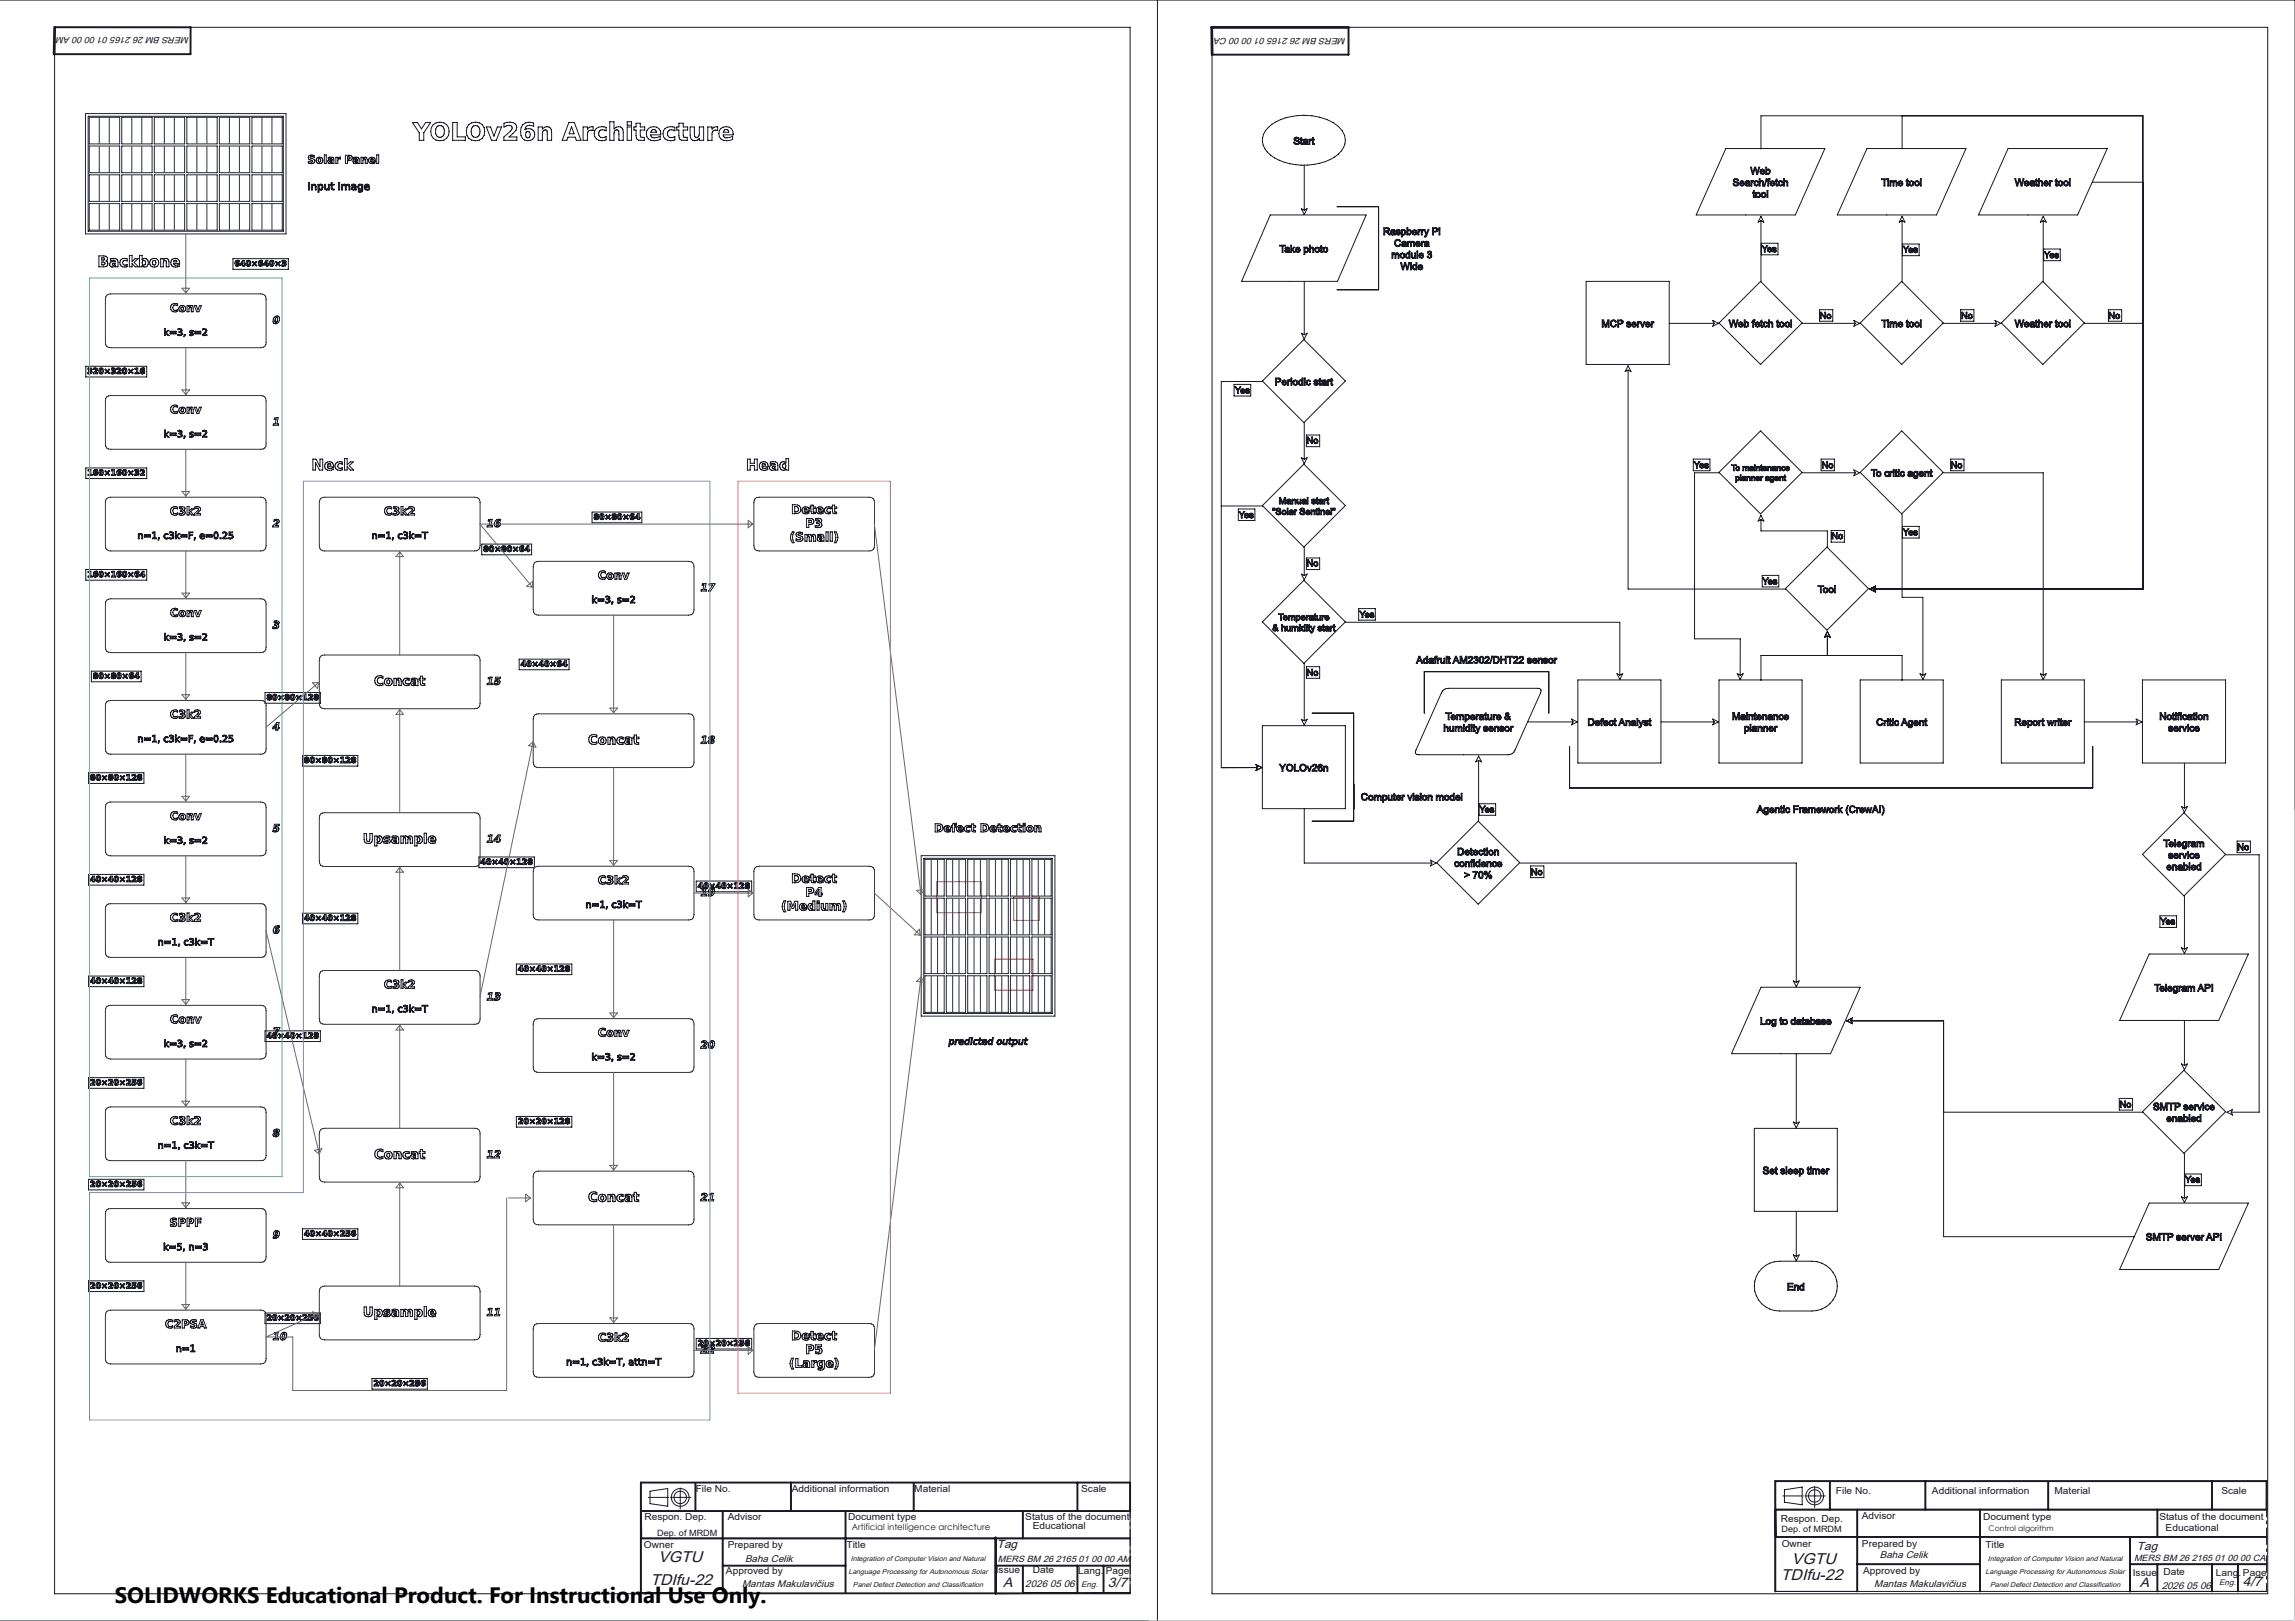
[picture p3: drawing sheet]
<svg xmlns="http://www.w3.org/2000/svg" width="841mm" height="594mm" viewBox="0 0 841 594" stroke-linecap="round" stroke-linejoin="round" font-family="sans-serif">
<defs><g id="words">
<text font-size="8.2" x="42.1" y="587.3">SOLIDWORKS Educational Product. For Instructional Use Only.</text>
<g font-size="5.7" fill="#191924">
<text x="241.3" y="572.4">VGTU</text>
<text x="656.6" y="573.1">VGTU</text>
<text x="238.3" y="580.9">TDIfu-22</text>
<text x="652.6" y="578.9">TDIfu-22</text>
</g>
<g font-size="5" fill="#191924">
<text x="367.7" y="581.5">A</text>
<text x="406" y="581.5">3/7</text>
<text x="784.2" y="581.6">A</text>
<text x="821.8" y="581.3">4/7</text>
</g>
<g font-size="4.3" fill="#191924">
<text x="365.3" y="567.3">Tag</text>
<text x="783.1" y="568.1">Tag</text>
</g>
<g font-size="3.6" fill="#191924">
<text x="273" y="572.4">Baha Celik</text>
<text x="688.9" y="570.8">Baha Celik</text>
<text x="271.9" y="581.5">Mantas Makulavičius</text>
<text x="375.7" y="581.5">2026 05 06</text>
<text x="686.8" y="581.7">Mantas Makulavičius</text>
<text x="792.1" y="582.3">2026 05 06</text>
</g>
<g font-size="3.5" fill="#191924">
<text x="254.9" y="546.8">File No.</text>
<text x="290.1" y="546.7">Additional information</text>
<text x="335" y="546.8">Material</text>
<text x="396.2" y="546.6">Scale</text>
<text x="672.8" y="547.5">File No.</text>
<text x="708" y="547.5">Additional information</text>
<text x="752.8" y="547.6">Material</text>
<text x="814" y="547.3">Scale</text>
<text x="236.2" y="557">Respon. Dep.</text>
<text x="266.7" y="557">Advisor</text>
<text x="310.8" y="557">Document type</text>
<text x="375.7" y="557">Status of the document</text>
<text x="652.6" y="557.6">Respon. Dep.</text>
<text x="682.2" y="556.7">Advisor</text>
<text x="726.7" y="557.1">Document type</text>
<text x="791.3" y="557.2">Status of the document</text>
<text x="378.5" y="560.2">Educational</text>
<text x="793.6" y="561">Educational</text>
<text x="236" y="567.3">Owner</text>
<text x="266.7" y="567.3">Prepared by</text>
<text x="310.2" y="567.3">Title</text>
<text x="652.9" y="567">Owner</text>
<text x="682.3" y="567">Prepared by</text>
<text x="727.6" y="567.3">Title</text>
<text x="266" y="576.7">Approved by</text>
<text x="364.9" y="576.6">Issue</text>
<text x="378.5" y="576.6">Date</text>
<text x="395.1" y="576.7">Lang.</text>
<text x="405.2" y="576.7">Page</text>
<text x="682.8" y="576.7">Approved by</text>
<text x="781.6" y="577.5">Issue</text>
<text x="792.8" y="577.3">Date</text>
<text x="812" y="577.5">Lang. Page</text>
</g>
<g font-size="3.3" fill="#191924">
<text x="69.3" y="13.7" transform="rotate(-180 69.3 13.7)">MERS BM 26 2165 01 00 00 AM</text>
<text x="493.2" y="13.8" transform="rotate(-180 493.2 13.8)">MERS BM 26 2165 01 00 00 CA</text>
<text x="365.7" y="572.4">MERS BM 26 2165 01 00 00 AM</text>
<text x="782" y="572">MERS BM 26 2165 01 00 00 CA</text>
</g>
<g font-size="3.2" fill="#191924">
<text x="240.8" y="562.7">Dep. of MRDM</text>
<text x="312.2" y="560.5">Artificial intelligence architecture</text>
<text x="652.8" y="561.4">Dep. of MRDM</text>
</g>
<g font-size="2.9" fill="#191924">
<text x="396.2" y="581.5">Eng.</text>
<text x="813.2" y="580.8">Eng.</text>
</g>
<text font-size="2.8" fill="#191924" x="728.7" y="561">Control algorithm</text>
<g font-size="2.6" fill="#191924">
<text x="311.8" y="572">Integration of Computer Vision and Natural</text>
<text x="728.5" y="572.1">Integration of Computer Vision and Natural</text>
<text x="310.9" y="576.8">Language Processing for Autonomous Solar</text>
<text x="312.6" y="581.5">Panel Defect Detection and Classification</text>
<text x="727.6" y="576.9">Language Processing for Autonomous Solar</text>
<text x="729.3" y="581.7">Panel Defect Detection and Classification</text>
</g>
</g></defs>
<g fill="none" stroke="#191924" stroke-width=".37">
<path d="M-.1 0h841.1v594h-841M20 10h394.1v574h-394.1zM424.1 0v594M444.1 10h386.9v574h-386.9zM32.3 42.6h71.5v42.1h-71.5zM113.2 57.1l.9-.3 1 .2v.6a1.04 1.04 0 0 0-1.4 .1l1.4 .7 .3 .6a1.46 1.46 0 0 1-2.4 .8v-.7a1.07 1.07 0 0 0 1.6 0l-1.4-.8-.2-.5zM116.7 58.3h.7v1h-.7zM118.9 56.8h.7v3.1h-.7zM120.3 57.7l.5-.1a1.15 1.15 0 0 1 1.6 1v1.3h-.7v-.3l-.8 .4-.6-.2-.2-.6 .3-.5 1.3-.3a.96 .96 0 0 0-1.4-.2zM120.9 59l.8-.1-.5 .6-.4-.3zM121.7 58.4h.1M123.1 57.6h.7v.4l.3-.3 .6-.1v.7h-.8l-.1 1.6h-.7z"/>
<path d="M126.6 56.9h1.3a1.01 1.01 0 0 1 1.2 1 1.01 1.01 0 0 1-1.2 1h-.5v1h-.8zM127.4 57.5l.8 .1v.6l-.8 .1zM129.5 57.7l.5-.1a1.17 1.17 0 0 1 1.6 1v1.3h-.7v-.3l-.8 .4-.6-.2-.2-.6 .3-.5 1.3-.3a.96 .96 0 0 0-1.4-.2zM130.2 59l.7-.1-.5 .6-.4-.3zM130.9 58.4h.1M132.3 57.6h.7v.4a.96 .96 0 0 1 1.4-.2l.2 2.1h-.8v-1.5l-.3-.3-.5 .7v1.1h-.7zM135.4 57.9a1.25 1.25 0 0 1 1.4-.2 1.25 1.25 0 0 1 .7 1.3h-1.7a1 1 0 0 0 1.6 .2v.6a1.36 1.36 0 0 1-1.9 0 1.36 1.36 0 0 1-.1-1.9zM136 58.2l.3-.1 .5 .4h-1zM138 56.8h.8v3.1h-.8zM151.1 44.9h1.9l1.4 2.3 1.6-2.3h1.8l-2.5 3.8v2.7h-1.7v-2.7zM160 46.6a1.67 1.67 0 0 1 2.1-.4 1.67 1.67 0 0 1 .7 2 1.69 1.69 0 0 1-1.6 2.1 1.69 1.69 0 0 1-1.6-2.1zM165.9 44.9h1.6v5.3h3v1.2h-4.6z"/>
<path d="M173.1 46.6a1.67 1.67 0 0 1 2-.4 1.67 1.67 0 0 1 .8 2 1.69 1.69 0 0 1-1.6 2.1 1.69 1.69 0 0 1-1.7-2.1zM178.2 46.5h1.6l1.2 3.4 1.2-3.4h1.6l-1.9 4.9h-1.8zM184.7 45.1a3.8 3.8 0 0 1 4.5 .8l.2 .8-.3 1-2.6 2.5h2.9v1.2h-4.8v-1.2l2.4-2.1 .7-1.2a1.03 1.03 0 0 0-1.2-1l-1.8 .7zM191.6 45.7a3.9 3.9 0 0 1 3.9-.6v1.2a1.89 1.89 0 0 0-1.9-.4 1.89 1.89 0 0 0-1.2 1.6 2.26 2.26 0 0 1 3.5 1.3 2.26 2.26 0 0 1-2.5 2.8 3.5 3.5 0 0 1-1.8-5.9zM192.8 48.5a.9 .9 0 0 1 1.3 0l.2 .8-.2 .9a.9 .9 0 0 1-1.3 0l-.3-.9zM197.2 46.5h1.6v.8a1.82 1.82 0 0 1 2.2-.9 1.82 1.82 0 0 1 1.1 2.1v2.9h-1.5l-.2-3.5a.9 .9 0 0 0-.9-.3 .9 .9 0 0 0-.7 .8v3h-1.6zM208.5 44.9h2l2.4 6.5h-1.7l-.4-1.1h-2.7l-.4 1.1h-1.7zM209.4 46.4l1 2.6h-1.8zM213.7 46.5h1.6v.8a2.03 2.03 0 0 1 2-.8v1.4a1.35 1.35 0 0 0-1.4-.1 1.35 1.35 0 0 0-.6 1.4v2.2h-1.6zM218.5 47.1a4 4 0 0 1 3.6-.4v1.3a1.55 1.55 0 0 0-2.2-.1 1.55 1.55 0 0 0 0 2.2 1.55 1.55 0 0 0 2.2-.1v1.3a2.86 2.86 0 0 1-3.3-.3 2.86 2.86 0 0 1-.9-3.1zM223.4 44.6h1.6v2.7a1.82 1.82 0 0 1 2.2-.9 1.82 1.82 0 0 1 1.2 2.1v2.9h-1.6l-.1-3.5a.9 .9 0 0 0-1-.3 .9 .9 0 0 0-.6 .8l-.1 3h-1.6zM229.8 46.5h1.6v4.9h-1.6z"/>
<path d="M229.8 44.6h1.6v1.3h-1.6zM233.1 45.1h1.5v1.4h1.7v1.2h-1.7l.2 2.5 1.3 .1v1.1h-1.3a1.43 1.43 0 0 1-1.7-1.7v-2h-.8v-1.2h.8zM237.6 47.1a2.7 2.7 0 0 1 3.1-.5 2.7 2.7 0 0 1 1.4 2.8h-3.7a1.17 1.17 0 0 0 1.4 1.1l2.1-.6v1.2a3.9 3.9 0 0 1-4.9-1v-2.2zM238.8 47.7a.98 .98 0 0 1 1.1-.2 .98 .98 0 0 1 .6 1h-2zM243.7 47.1a4 4 0 0 1 3.6-.4v1.3a1.55 1.55 0 0 0-2.2-.1 1.55 1.55 0 0 0 0 2.2 1.55 1.55 0 0 0 2.2-.1v1.3a2.87 2.87 0 0 1-3.3-.3 2.87 2.87 0 0 1-.9-3.1zM248.8 45.1h1.6v1.4h1.6v1.2h-1.6l.1 2.5 1.3 .1v1.1h-1.3a1.44 1.44 0 0 1-1.7-1.7v-2h-.8v-1.2h.8zM252.9 46.5h1.6l.1 3.6a.9 .9 0 0 0 1 .2 .9 .9 0 0 0 .6-.7l.1-3.1h1.5v4.9h-1.5v-.7a1.81 1.81 0 0 1-2.2 .8 1.81 1.81 0 0 1-1.2-2zM259.4 46.5h1.5v.8a2.03 2.03 0 0 1 2.1-.8v1.4a1.36 1.36 0 0 0-1.5 0 1.36 1.36 0 0 0-.6 1.3v2.2h-1.5zM264.1 47.1a2.7 2.7 0 0 1 3.1-.5 2.7 2.7 0 0 1 1.5 2.8h-3.7a1.13 1.13 0 0 0 1.4 1.1l2.1-.6v1.2a3.9 3.9 0 0 1-4.9-1v-2.2zM265.4 47.7a.96 .96 0 0 1 1.1-.2 .96 .96 0 0 1 .6 1h-2.1zM464.8 46.7a20.5 20.5 0 0 1 18.8-3.7 12.7 12.7 0 0 1 9.1 6.6 7.1 7.1 0 0 1-3.6 7.9 22.3 22.3 0 0 1-23.5-.7 6.3 6.3 0 0 1-.8-10.1zM474.3 50.6a1.05 1.05 0 0 1 1.8 .4l-.9-.4-.5 .1-.1 .5a1.46 1.46 0 0 1 1.6 1l-.1 .4a1.15 1.15 0 0 1-2-.5h.3a.69 .69 0 0 0 .7 .6 .69 .69 0 0 0 .7-.7l-1.5-.7z"/>
<path d="M476.7 50.5l.3-.1v.6h.3v.3h-.3v1.1l.4 .5-.7-.2v-1.4h-.3zM477 52.6h.1M477.7 51.3l.7-.3 .6 .2 .3 1.7-1.6-.1-.2-.4 .3-.4 1.1-.4-.5-.3-.8 .3zM477.9 52.3l.9-.3-.2 .6h-.6zM478.9 51.6l-.1 .1M479.7 51h.3v.3l.3-.3 .4 .1-.1 .3-.6 .2v1.3h-.3zM480.9 50.5l.4-.1v.6h.3v.3h-.3v1.3l.3 .3-.6-.2-.1-1.4h-.2zM632.4 54.4h36.3l-10.8 24.4h-36.3zM645.3 54.6v-12.2h139.9v173.5h-98.4M684.1 54.4h36.3l-10.8 24.4h-36.3zM697 42.4v12.2M735.9 54.4h36.3l-10.9 24.4h-36.3z"/>
<path d="M113 66.8h.4v2.8h-.4zM114.1 67.5h.4v.4l.6-.4 .6 .2 .2 1.9h-.4v-1.2l-.4-.6-.5 .2-.1 1.6h-.4zM116.5 67.5h.4v.3a.77 .77 0 0 1 1.2 0l.3 .8-.3 .7a.77 .77 0 0 1-1.2 0v1.1h-.4zM117.1 68l.4-.2 .4 .2v1.2l-.4 .2-.4-.2zM118.9 67.5h.4l.1 1.7 .3 .2 .5-.2 .1-.5v-1.2h.4v2.1h-.4v-.3l-.6 .4-.6-.2zM121.4 67h.3v.5h.7v.3h-.7l.1 1.4 .6 .1v.3l-.9-.1-.1-1.7h-.3zM124.1 66.8h.4v2.8h-.4zM125.2 67.5h.3v.4a.72 .72 0 0 1 .7-.4 .72 .72 0 0 1 .6 .4l.7-.4 .6 .2 .1 1.9h-.3v-1.2l-.4-.6-.5 .2-.1 .4v1.2h-.4l-.1-1.7-.3-.1-.6 .6v1.2h-.3zM128.9 67.6l1.1-.1 .5 .9v1.2h-.3v-.3l-.7 .4-.6-.2-.1-.5 .2-.5 1.2-.2a.78 .78 0 0 0-1.3-.4zM129.3 68.7l.9-.1-.2 .6-.5 .2-.3-.1zM130.2 68.3h.1M130.2 68.6h.1"/>
<path d="M131.3 67.8a.83 .83 0 0 1 1.3 0v-.3h.3v1.8a1.03 1.03 0 0 1-.5 1 1.03 1.03 0 0 1-1.1 0v-.4h1.1l.2-.7a.83 .83 0 0 1-1.3 .1l-.2-.8zM131.6 68l.4-.2 .4 .2v1.1h-.8zM133.8 67.8a.98 .98 0 0 1 1.4 0l.2 .8h-1.6l.3 .6 .5 .2 .7-.2v.3a1.15 1.15 0 0 1-1.5-.1 1.15 1.15 0 0 1 0-1.6zM134.1 67.9h.8l.2 .5h-1.2zM465.5 78.8h35.1l-10.5 24.3h-35.1zM476.9 76.5l1 .5 1.1-.5-1.1 2.1zM477.9 60.7v16.3M490 75.7h15.2v30.5h-15.2M635.3 65.8a1.02 1.02 0 0 1 1.7 .4l-.9-.4-.5 .1v.5a1.2 1.2 0 0 1 1.4 1.4 1.12 1.12 0 0 1-1.1 .4 1.12 1.12 0 0 1-.8-.9h.3a.74 .74 0 0 0 .6 .6 .74 .74 0 0 0 .8-.5l-1.6-.9zM637.7 66.5l.7-.3 .6 .3 .2 .8h-1.4l.2 .5 .4 .1 .8-.4-.3 .5-.5 .2-.7-.3-.2-.7zM638 66.6h.7l.2 .4h-1.1zM639.7 66.5l.3-.2a.79 .79 0 0 1 1.1 .3l.1 1.5h-.3v-.2l-.7 .3-.5-.2-.1-.6 1.2-.6-.4-.3-.8 .3z"/>
<path d="M639.9 67.5l.9-.2a.58 .58 0 0 1-.9 .5zM640.8 66.8v.1M641.5 61.3h.3l.5 2.2 .6-2.2h.5l.6 2.2 .5-2.2h.3l-.7 2.6h-.3l-.7-2.3-.6 2.3h-.3zM641.6 66.2h.3v.3l.2-.3 .6 .1-.7 .5-.1 1.3h-.3zM642.5 70l.3-.2v.7h.3v.3h-.3v1.2l.4 .4-.7-.2v-1.4h-.2zM643.1 66.3l1 .1 .3 .4-.8-.3-.4 .1-.1 .6 .1 .5 .4 .2 .8-.4-.3 .5-.5 .2-.6-.3-.2-.7zM643.6 70.7l.6-.3 .7 .3 .2 .7-.4 .9-.5 .2-.6-.3-.3-.8zM643.8 70.9h.8v1.1h-.8zM644.7 65.5h.3v1l.5-.3 .6 .3 .1 1.6h-.3v-1.1l-.4-.5-.4 .2-.1 1.4h-.3zM645.2 62.2l.6-.3 .6 .3 .3 .8h-1.4l.5 .7 .9-.4-.3 .4-.6 .2-.6-.2-.3-.8zM645.3 79.3l1.1 2.1-1.1-.5-1.1 .5zM645.4 62.4l.4-.2 .6 .6h-1.1z"/>
<path d="M645.7 70.7l.6-.3 .6 .3 .2 .7-.4 .9-.4 .2-.7-.3-.2-.8zM645.9 70.9h.7v1.1h-.7zM647.1 61.3h.3v.9l.8-.2 .5 .5-.2 1.1-.6 .3-.5-.3v.3h-.3zM647.2 65.5h.3l-.8 2.7h-.2zM647.5 62.4l.4-.2 .3 .2 .2 .5-.5 .8-.4-.3zM647.5 69.8h.3v2.6h-.3zM648 65.5h.6v.3h-.4l-.1 .4h.4v.3h-.4v1.6h-.3v-1.6h-.3v-.3h.3zM648.9 66.5l.6-.3 .6 .3 .3 .8h-1.4l.1 .5 .4 .1 .8-.4-.2 .5-.6 .2-.6-.3-.3-.7zM649.1 66.6h.8l.1 .4h-1zM650.8 65.8l.4-.2v.6h.3v.3h-.3v1.3l.3 .3-.6-.1-.1-1.5h-.2zM652.1 66.3l1 .1 .2 .4-.7-.3-.4 .1-.2 .6 .1 .5 .4 .2 .8-.4-.2 .5-.6 .2-.6-.3-.2-.7zM653.6 65.5h.3v1l.6-.3 .6 .3v1.6h-.3v-1.1l-.4-.5-.4 .2-.1 1.4h-.3z"/>
<path d="M689.5 65.5h2.1v.3h-.9v2.3h-.3v-2.3h-.9zM691.8 65.5h.3v.4h-.3zM691.8 66.2h.3v1.9h-.3zM692.6 66.2h.3v.3a.68 .68 0 0 1 1.1 0l.5-.3 .5 .2 .1 1.7h-.3v-1.4l-.3-.2-.5 .5v1.1h-.3v-1.2l-.3-.4-.4 .2-.1 1.4h-.3zM695.7 66.5l.7-.3 .6 .3 .3 .8h-1.4l.1 .5 .4 .1 .9-.4-.4 .5-.5 .2-.7-.3-.2-.7zM696 66.6h.8l.1 .4h-1zM697 79.3l1.1 2.1-1.1-.5-1 .5zM698.7 65.8l.3-.2v.6h.4v.3h-.4v1.1l.4 .5-.7-.1v-1.5h-.2zM699.1 67.8h.1M699.8 66.4l.6-.2 .7 .3 .2 .7-.4 .8-.5 .2-.6-.3-.2-.7zM700.1 66.6h.7l.1 1.1h-.8zM701.9 66.4l.6-.2 .6 .3 .3 .7-.5 .8-.4 .2-.6-.3-.3-.7z"/>
<path d="M702.1 66.6h.8v1.1h-.8zM703.7 65.5h.3v2.6h-.3zM738.3 65.5h.4l.5 2.3 .6-2.3h.4l.6 2.3 .5-2.3h.4l-.7 2.6h-.4l-.6-2.3-.6 2.3h-.4zM742 66.5l.7-.3 .6 .3 .2 .8h-1.4l.2 .5 .4 .1 .8-.4-.3 .5-.5 .2-.7-.3-.2-.7zM742.3 66.6h.8l.1 .4h-1.1zM744 66.5l1.1-.3a1.39 1.39 0 0 1 .4 1.7l.1 .2-.4-.2-.7 .3-.5-.2-.2-.4 .2-.4 1.1-.4-.4-.3-.8 .3zM744.3 67.4l.8-.2v.4l-.6 .3-.4-.3zM745.1 66.8v.1M746 65.8l.3-.2v.6h.4v.3h-.4v1.1l.4 .5-.6-.1-.1-1.5h-.2zM746.4 67.8h.1M747 65.5h.3v1l.6-.3 .6 .3v1.6h-.3v-1.1l-.4-.5-.4 .2-.1 1.4h-.3zM748.7 79.3l1.1 2.1-1.1-.5-1 .5z"/>
<path d="M749.2 66.5l.6-.3 .6 .3 .2 .8h-1.4l.2 .5 .4 .1 .8-.4-.2 .5-.6 .2-.6-.3-.3-.7zM749.4 66.6h.8l.1 .4h-1zM750.3 67.5h.1M751 66.2h.3v.3l.2-.3 .6 .1-.7 .5-.1 1.3h-.3zM753.3 65.8l.3-.2v.6h.4v.3h-.4v1.1l.4 .5-.6-.1-.1-1.5h-.2zM753.7 67.8h.1M754.5 66.4l.6-.2 .6 .3 .2 .7-.4 .8-.4 .2-.7-.3-.2-.7zM754.7 66.6h.7v1.1h-.7zM756.5 66.4l.6-.2 .6 .3 .3 .7-.4 .8-.5 .2-.7-.3-.2-.7zM756.7 66.6h.8v1.1h-.8zM758.3 65.5h.3v2.6h-.3zM766.9 66.8h18.3"/>
<path d="M36.2 93.8a2.91 2.91 0 0 1 3.1 .6v.9l-.5 .3a1.1 1.1 0 0 1 .4 1.9l-3 .3zM37.3 94.5l.9 .1v.6l-.9 .1zM37.3 96l1 .2v.7l-1 .2zM40.5 94.9l.6-.2a1.56 1.56 0 0 1 2.2 1.4v1.7h-1v-.4a1.1 1.1 0 0 1-1.5 .4 1.1 1.1 0 0 1-.5-1.4 2.03 2.03 0 0 1 2-.6 1.33 1.33 0 0 0-1.8-.2zM41.3 96.5l1-.1-.2 .6-.5 .2-.3-.1zM44.4 95.1a2.31 2.31 0 0 1 2.2-.2v.8l-.8-.3-.6 .2-.3 .7 .3 .6 .6 .3 .8-.3v.8a1.72 1.72 0 0 1-2.3-.3 1.72 1.72 0 0 1 .1-2.3zM47.4 93.6h1v2.3l1.1-1.1h1.1l-1.5 1.4 1.6 1.6h-1.1l-1.2-1.3v1.3h-1zM51.1 93.6h1v1.6a1.46 1.46 0 0 1 2.1 .1 1.46 1.46 0 0 1-.2 2.1 1.22 1.22 0 0 1-1.9 0v.4h-1zM52.2 95.6l.5-.2 .5 .2v1.3l-.5 .3-.5-.3zM56 95.6l.5-.2 .5 .2v1.3l-.5 .3-.5-.3zM58.9 94.8h.9v.4a1.13 1.13 0 0 1 1.4-.5 1.13 1.13 0 0 1 .7 1.2v1.9h-1v-2l-.4-.4-.5 .3-.2 .6v1.5h-.9zM63 95.1a1.67 1.67 0 0 1 1.9-.3 1.67 1.67 0 0 1 .9 1.7h-2.2a1.31 1.31 0 0 0 2.1 .4v.7a1.88 1.88 0 0 1-2.2 .1 1.88 1.88 0 0 1-.8-2.1z"/>
<path d="M63.8 95.5h.9l.1 .4h-1.2zM85.4 94.8h20.3v3.9h-20.3zM86.3 95.7l1.3-.2v.3l-.9 .1-.1 .4h1l.2 .5-.2 .6-1 .1a1.41 1.41 0 0 1-.3-1.8zM86.7 96.6h.5v.5h-.5zM88.9 95.4h.6v1.4h.4l-.4 .7h-.5v-.4h-.9v-.4zM89 95.9v.9h-.6zM90.3 95.7a.9 .9 0 0 1 1.4 0l.2 .8-.2 .8a.83 .83 0 0 1-1.4 0l-.2-.8zM90.7 95.9l.3-.2a1.02 1.02 0 0 1 0 1.5l-.3-.2zM92.6 95.8l.6 .6 .7-.6 .2 .2-.6 .6 .6 .7-.2 .2-.7-.6-.6 .6-.2-.2 .6-.7-.6-.6zM94.9 95.7l1.3-.2v.3l-.8 .1-.2 .4h1l.2 .5-.3 .6-.9 .1a1.41 1.41 0 0 1-.3-1.8zM95.3 96.6h.5v.5h-.5zM97.5 95.4h.6v1.4h.3l-.3 .7h-.5v-.4h-.9v-.4z"/>
<path d="M97.6 95.9v.9h-.6zM99 95.7a.9 .9 0 0 1 1.3 0l.2 .8-.2 .8a.83 .83 0 0 1-1.3 0l-.3-.8zM99.3 95.9l.3-.2a.95 .95 0 0 1 0 1.5l-.3-.2zM101.2 95.8l.6 .6 .7-.6 .2 .2-.6 .6 .6 .7-.2 .2-.7-.6-.6 .6-.2-.2 .6-.7-.6-.6zM103.4 95.5h1.2l.2 .4-.3 .5 .4 .5a1.2 1.2 0 0 1-1.6 .6v-.5l.6 .2 .5-.3-.8-.3v-.3l.6-.1v-.4l-.8 .1zM468.9 89.8h2.1v.4h-.9v2.3h-.3v-2.3h-.9zM471 90.8l.7-.2 .6 .1 .3 1.8-.4-.3-.7 .3-.5-.1-.2-.4 .3-.5 1.1-.2-.5-.5-.8 .3zM471.2 91.8l1-.2a.58 .58 0 0 1-.9 .6zM473 89.8h.3v1.6l.8-.8h.4l-.8 .7 .8 1.2h-.4l-.6-1-.2 1h-.3zM474.9 90.8l.7-.2 .6 .2 .2 .8h-1.4l.2 .5 .4 .1 .8-.3-.3 .5-.5 .1-.7-.2-.2-.8zM475.2 90.9l.8 .1 .1 .4h-1.1zM477.8 90.6h.3v.2l.3-.2a.89 .89 0 0 1 1.1 1 .89 .89 0 0 1-1.3 .7v.9h-.4z"/>
<path d="M478.3 91h.7l.1 .5-.1 .6-.4 .1-.3-.1-.2-.6zM479.8 89.8h.4v1l.6-.2 .5 .3 .1 1.6h-.3v-1.2l-.4-.5-.5 .3v1.4h-.4zM482.1 90.8l.6-.2 .6 .2 .3 .7-.5 .9-.4 .1-.7-.2-.2-.8zM482.2 91h.9v1.1h-.9zM484 90.1l.3-.2v.7h.3v.2h-.3v1.1l.4 .6-.7-.2v-1.5h-.2zM485.1 90.8l.6-.2 .6 .2 .3 .7-.4 .9-.5 .1-.6-.2-.3-.8zM485.3 91h.8v1.1h-.8zM507.1 83.5h1.7l.3 .3-.1 .9-.5 .2 .9 1.2h-.4l-1-1.2h-.6v1.2h-.3zM507.4 83.8l1.3 .1v.5l-1.3 .2zM509.8 84.4l.7-.2 .6 .1 .2 1.8-.4-.2-.7 .2-.5-.1 .1-.8 1.1-.3-.5-.5-.8 .3zM509.9 85.4l1-.1a.58 .58 0 0 1-.9 .5zM510.1 92.7h.3v.3a.66 .66 0 0 1 1.1 0l.6-.3 .4 .1 .2 1.8h-.4v-1.5l-.3-.2-.5 .6v1.1h-.3v-1.2l-.3-.5-.4 .3-.1 1.4h-.3z"/>
<path d="M510.9 84.8v.1M511.6 87.8l1.3 .1 .4 .5-.3 .1-.3-.4a.97 .97 0 0 0-1.3 .9 .97 .97 0 0 0 1.3 .9l.3-.5 .4 .1-.4 .7-.7 .2a1.37 1.37 0 0 1-1.3-1.1 1.37 1.37 0 0 1 .6-1.5zM511.8 84.3l.3-.1a.7 .7 0 0 1 1 .5l-1-.2v.4l.8 .2 .3 .4-.4 .5h-1l-.2-.5 .8 .4 .4-.3-1.1-.7zM513.2 96.3h.4l.5 2.2 .6-2.2h.4l.6 2.2 .6-2.2h.3l-.7 2.6h-.4l-.6-2.3-.6 2.3h-.4zM513.3 92.9l.6-.2 .6 .2 .3 .7-.5 .9-1-.1-.3-.7zM513.5 93.1h.8v1.1h-.8zM513.5 84.2h.3v.2l.3-.2a.9 .9 0 0 1 1.1 1 .9 .9 0 0 1-1.3 .7v.9h-.4zM513.8 88.7l.7-.3 .7 .2 .2 1.7-.4-.2-.7 .3-.5-.2 .1-.8 1-.3-.4-.4-.8 .3zM514 84.6h.7l.1 .5-.1 .6-.4 .2-.3-.2-.2-.5zM514 89.7l.9-.2a.58 .58 0 0 1-.8 .6zM515.4 92.8l.4-.1 .6 .2v-.9h.3v2.6h-.3v-.2l-.5 .2a1.01 1.01 0 0 1-.9-.7 1.01 1.01 0 0 1 .4-1.1zM515.5 93.1h.8v1.1l-.4 .2-.4-.2z"/>
<path d="M515.5 83.5h.4v.9l.5-.2a.81 .81 0 0 1 .8 .9l-.2 .8-.6 .2-.5-.2-.4 .2zM515.8 88.5h.2v.2a.64 .64 0 0 1 1.2 .1l.5-.4 .5 .2 .1 1.7h-.3v-1.4l-.3-.2-.5 .5v1.1h-.3v-1.2l-.3-.4-.5 .3v1.3h-.3zM516 84.6h.7l.2 .6-.5 .7-.5-.3zM516.9 96.3h.3v.3h-.3zM516.9 97h.3v1.9h-.3zM517.2 92.7h.3v1.4l.4 .3 .4-.3 .1-1.4h.3v1.9h-.3v-.3l-.6 .3-.5-.2zM517.7 84.4l.7-.2 .6 .2 .2 .8h-1.4l.2 .5 .4 .2 .8-.4-.3 .5-.5 .1-.7-.2-.2-.7zM517.9 97l1 .2v-.9h.3v2.6h-.3v-.3l-.5 .3a1.03 1.03 0 0 1-.9-.8 1.03 1.03 0 0 1 .4-1.1zM518 84.6l.4-.2 .5 .5h-1.1zM518.1 97.4h.7v1.1h-.7zM518.9 88.7l.7-.3 .6 .3 .3 .8h-1.5l.6 .6 .9-.3-.4 .4-.5 .2-.7-.3-.2-.7zM519.2 92h.3v2.6h-.3z"/>
<path d="M519.2 88.8l.4-.1 .5 .5h-1.1zM519.6 84.2h.3v.3l.2-.3h.6l-.1 .4-.6 .1v1.4h-.4zM519.9 97.2l.6-.3 .6 .3 .3 .8h-1.4l.1 .5 .4 .1 .8-.3-.2 .4-.6 .2-.6-.2-.3-.8zM520.1 97.3l.4-.1 .5 .5h-1zM520.2 92.9l.6-.2 .6 .2 .3 .8h-1.5l.2 .5 .4 .2 .9-.4-.3 .5-.6 .1-.6-.2-.3-.7zM520.5 93.1l.3-.2 .5 .6h-1zM520.8 84.2h.3v.3l.2-.3h.6l-.1 .4-.6 .1v1.4h-.4zM520.8 88.5h.3v.3l.2-.3h.6l-.1 .3-.6 .2v1.3h-.4zM521.9 84.2h.3l.5 1.5 .6-1.5h.3l-.9 2.4-.4 .2-.3-.3 .6-.4zM522.1 88.7l.8-.3 .6 .2 .2 1.7-1.6-.1-.2-.4 .3-.4 1.1-.3-.5-.4-.8 .3zM522.3 89.7l1-.2a.58 .58 0 0 1-.9 .6zM523.3 92.2l.5-.2 .7 .3 .1 .4-.4 .5 .5 .6-.3 .6-.6 .2-.6-.2-.2-.5h.3l.5 .5 .6-.6-.2-.3-.6-.1 .1-.3 .4-.1v-.6l-.3-.2-.8 .5z"/>
<path d="M523.7 93.1h.1M524.9 83.5h1a.82 .82 0 0 1 1 .7l-.2 .6-1.4 .2v1.1h-.4zM525.3 83.8l1.2 .2v.6l-1.2 .1zM527.3 83.5h.3v.3h-.3zM527.3 84.2h.3v1.9h-.3zM645.3 80.9v22.4M645.4 89.1h6.1v4.3h-6.1zM645.6 90h.4l.7 1.1 .7-1.1h.4l-.9 1.4v1h-.4v-1zM647.9 90.8l.5-.2 .6 .2 .3 .8h-1.4l.2 .4 .4 .2 .7-.3-.2 .4-.5 .1-.6-.2-.3-.7zM648.1 91l.3-.2 .5 .5h-1zM649.7 90.7l.5-.1 .6 .2v.3l-.6-.3-.4 .3 1 .5-.2 .8-.9-.1-.2-.4 .7 .3 .4-.3-1-.6zM697 80.9v22.4"/>
<path d="M697.2 89.4h6.1v4.3h-6.1zM697.3 90.2h.4l.7 1.1 .8-1.1h.3l-.9 1.4v1h-.3v-1zM699.6 91.1l.6-.3 .6 .3 .2 .7h-1.3l.5 .6 .8-.3-.3 .4-1.1-.1-.3-.6zM699.8 91.2h.7l.2 .4h-1zM701.5 90.9l1 .1 .1 .3-.7-.2-.4 .2 1.1 .6-.3 .7-.9-.1-.2-.4 .8 .3 .3-.3-1-.5zM748.7 80.9v22.4M748.9 91.3h6.1v4.2h-6.1zM749.1 92.2h.3l.7 1.1 .8-1.1h.3l-.9 1.3v1.1h-.3v-1.1zM751.3 93.1l.6-.3 .6 .2 .2 .8h-1.3l.5 .6 .8-.4-.3 .5-.5 .1-.6-.2-.2-.7zM751.6 93.2h.7l.1 .3h-1zM752.4 94h.1M753.2 92.9l1 .1 .1 .3-.7-.2-.3 .2 1 .5-.3 .7h-.9l-.2-.5 .8 .4 .4-.3-1.1-.6z"/>
<path d="M62.9 111.6a2.04 2.04 0 0 1 2.2-.2v.6l-1.3-.2-.5 .9 .5 1 1.3-.3v.7a1.64 1.64 0 0 1-2.2-.3 1.64 1.64 0 0 1 0-2.2zM66.4 112.6h.7v1h-.7zM68.5 112h.8v.3a.92 .92 0 0 1 1.3-.1l.2 2.1h-.7v-1.5l-.4-.3-.4 .6v1.2h-.8zM71.2 112h.7l.6 1.6 .6-1.6h.7l-.9 2.3h-.8zM100.4 116.3a1.1 1.1 0 0 1 2 .1 1.56 1.56 0 0 1-.4 1.7 1.56 1.56 0 0 1-1.7 .3 1.84 1.84 0 0 1 .1-2.1zM101.2 116.4l.2-.1a1.33 1.33 0 0 1-.3 1.9l-.3-.7zM477.9 103.3v19.4M581.2 103.1h30.5v30.5h-30.5zM587.1 117.3h.6l.7 2.2 .8-2.2h.4v2.6h-.3v-2.2l-.8 2.2h-.3l-.7-2.3v2.3h-.4zM590.2 117.8a1.15 1.15 0 0 1 1.1-.6 1.15 1.15 0 0 1 1 .8h-.3l-.7-.5-.5 .1a1.18 1.18 0 0 0 .5 2l.5-.2 .2-.5 .4 .1-.4 .7-.7 .2a1.38 1.38 0 0 1-1.1-2.1zM592.8 117.3h1.4l.6 .7-.2 .6-1.4 .2v1.1h-.4zM593.2 117.5l.9 .1 .4 .4-.2 .3-1.1 .2z"/>
<path d="M596.3 118.1l.5-.2 .6 .3 .1 .3-.7-.3-.4 .2 1.1 .6-.2 .8h-1l-.3-.5 .3-.1 .5 .5 .5-.4-1.1-.6zM598.1 118.2l.7-.3 .6 .3 .2 .8h-1.4l.2 .5 .4 .2 .8-.4-.3 .4-.5 .2-.7-.2-.2-.8zM598.4 118.3l.4-.1 .5 .5h-1.1zM600 118h.3v.2l.4-.3 .3 .1-.6 .5-.1 1.4h-.3zM601 118h.4l.5 1.5 .5-1.5h.4l-.7 1.9h-.3zM603.2 118.2l.6-.3 .6 .3 .3 .8h-1.4l.5 .7 .9-.4-.3 .4-.6 .2-.6-.2-.2-.8zM603.5 118.3l.3-.1 .5 .5h-1zM605.1 118h.3v.2l.4-.3 .3 .1-.6 .5-.1 1.4h-.3zM611.8 118.5h16.4M627.6 117.4l2.1 1.1-2.1 1 .6-1zM629.9 118.3l15.3-15.2 15.2 15.2-15.2 15.3zM633.6 117.3h.3l.5 2.2 .6-2.2h.5l.5 2.2 .6-2.2h.3l-.7 2.6h-.3l-.7-2.3-.6 2.3h-.3z"/>
<path d="M637.3 118.2l.6-.3 .6 .3 .3 .8h-1.4l.1 .5 .4 .2 .9-.4-.3 .4-.6 .2-.6-.2-.3-.8zM637.5 118.3l.4-.1 .5 .5h-1zM639.2 117.3h.3v.9l.8-.2 .5 .5-.2 1.1-.6 .3-.6-.3v.3h-.2zM639.6 118.4l.4-.2 .3 .1v1.1l-.3 .3-.4-.3zM642.5 117.3l.6-.1-.4 .4-.1 .4h.4v.2h-.4v1.7h-.3v-1.7h-.3v-.2h.3zM643.4 118.2l.6-.3 .6 .3 .2 .8h-1.4l.2 .5 .4 .2 .8-.4-.2 .4-.6 .2-.6-.2-.3-.8zM643.6 118.3l.4-.1 .5 .5h-1zM645.3 117.5l.3-.2v.7h.3v.2h-.3v1.1l.4 .6-.7-.2v-1.5h-.2zM645.7 119.5h.1M646.6 118l.9 .1 .3 .4-.8-.3-.4 .1-.1 .6 .1 .6 .4 .2 .5-.5h.3l-.2 .5-.6 .2-.6-.2-.2-.8zM648.1 117.3h.3v.9l.6-.3 .6 .3v1.7h-.3v-1.2l-.4-.5-.4 .3-.1 1.4h-.3zM651.2 117.5l.3-.2v.7h.3v.2h-.3v1.1l.4 .6-.7-.2v-1.5h-.3z"/>
<path d="M651.5 119.5h.1M652.3 118.1l.6-.2 .7 .3 .2 .7-.4 .9-1.1-.1-.3-.8zM652.5 118.4l.4-.2 .4 .2 .2 .5-.6 .8-.5-.8zM654.4 118.1l.6-.2 .6 .3 .2 .7-.4 .9-1.1-.1-.3-.8zM654.5 118.4l.5-.2 .4 .2v1l-.4 .3-.5-.3zM656.2 117.3h.3v2.6h-.3zM660.5 118.5h19.4M666.7 113.5h4.9v4.2h-4.9zM667.1 114.4h.4l1.2 1.9v-1.9h.3v2.4h-.3l-1.3-1.9v1.9h-.3zM669.6 115.2l.6-.2 .6 .2 .2 .7-.4 .8-1-.1-.2-.7zM669.8 115.4h.8v1h-.8zM679.3 117.4l2.2 1.1-2.2 1 .6-1z"/>
<path d="M689.5 117.3h2.1v.2h-.9v2.4h-.3v-2.4h-.9zM691.8 117.3h.3v.3h-.3zM691.8 118h.3v1.9h-.3zM692.6 118h.3v.2a.66 .66 0 0 1 1.1 0l.5-.3 .5 .2 .1 1.8h-.3v-1.5l-.3-.2-.5 .6v1.1h-.3v-1.3l-.3-.4-.4 .3-.1 1.4h-.3zM695.7 118.2l.7-.3 .6 .3 .3 .8h-1.4l.5 .7 .9-.4-.4 .4-.5 .2-.7-.2-.2-.8zM696 118.3l.4-.1 .5 .5h-1zM696.9 103.1l15.2 15.2-15.2 15.3-15.2-15.3zM698.7 117.5l.3-.2v.7h.4v.2h-.4v1.1l.4 .6-.7-.2v-1.5h-.2zM699.1 119.5h.1M699.8 118.1l.6-.2 .7 .3 .2 .7-.4 .9-1.1-.1-.2-.8zM700.1 118.4l.3-.2 .4 .2 .1 1-.5 .3-.3-.3zM701.9 118.1l.6-.2 .6 .3 .3 .7-.5 .9-1-.1-.3-.8z"/>
<path d="M702.1 118.4l.4-.2 .4 .2 .2 .5-.6 .8-.4-.3zM703.7 117.3h.3v2.6h-.3zM712.2 118.5h19.4M718.5 113.5h4.8v4.2h-4.8zM718.9 114.4h.3l1.3 1.9v-1.9h.3v2.4h-.3l-1.3-1.9v1.9h-.3zM721.5 115.2l.5-.2 .6 .2 .2 .7-.4 .8-1-.1-.2-.7zM721.6 115.4h.7v1l-.3 .2-.4-.2-.1-.5zM731.1 117.4l2.1 1.1-2.1 1 .5-1zM738.3 117.3h.4l.5 2.2 .6-2.2h.4l.6 2.2 .5-2.2h.4l-.7 2.6h-.4l-.6-2.3-.6 2.3h-.4zM742 118.2l.7-.3 .6 .3 .2 .8h-1.4l.2 .5 .4 .2 .8-.4-.3 .4-.5 .2-.7-.2-.2-.8zM742.3 118.3l.4-.1 .5 .5h-1.1zM744 118.2l.7-.3 .6 .2 .3 1.8-.4-.3a.77 .77 0 0 1-1.4-.2l.2-.5 1.1-.2v-.4l-.4-.1-.8 .3z"/>
<path d="M744.3 119.1l.8-.2-.2 .7-.6-.1zM746 117.5l.3-.2v.7h.4v.2h-.4v1.1l.4 .6-.6-.2-.1-1.5h-.2zM746.4 119.5h.1M747 117.3h.3v.9l.6-.3 .6 .3v1.7h-.3v-1.2l-.4-.5-.4 .3-.1 1.4h-.3zM748.6 103.1l15.2 15.2-15.2 15.3-15.2-15.3zM749.2 118.2l.6-.3 .6 .3 .2 .8h-1.4l.6 .7 .8-.4-.2 .4-.6 .2-.6-.2-.3-.8zM749.4 118.3l.4-.1 .5 .5h-1zM750.3 119.3h.1M751 118h.3v.2l.4-.3 .4 .1-.7 .5-.1 1.4h-.3zM753.3 117.5l.3-.2v.7h.4v.2h-.4v1.1l.4 .6-.6-.2-.1-1.5h-.2zM753.7 119.5h.1M754.5 118.1l.6-.2 .6 .3 .2 .7-.4 .9-1.1-.1-.2-.8z"/>
<path d="M754.7 118.4l.4-.2 .3 .2 .2 .5-.5 .8-.6-.8zM756.5 118.1l.6-.2 .6 .3 .3 .7-.4 .9-1.2-.1-.2-.8zM756.7 118.4l.4-.2 .4 .2v1l-.4 .3-.4-.3zM758.3 117.3h.3v2.6h-.3zM764 118.5h21.2M772.6 113.5h4.9v4.2h-4.9zM772.9 114.4h.3l1.3 1.9v-1.9h.3v2.4h-.3l-1.3-1.9v1.9h-.3zM775.4 115.2l.6-.2 .6 .2 .2 .7-.4 .8-1-.1-.2-.7zM775.6 115.4h.8v1h-.8zM31.4 134.2h22.4v3.9h-22.4zM32.2 134.9h1.3l.2 .5-.4 .4 .5 .6a1.23 1.23 0 0 1-1.7 .5v-.4l.6 .2 .5-.3-.7-.3v-.4l.6-.1v-.4l-.9 .1zM34.2 134.9a1.14 1.14 0 0 1 1.6 .6l-.9 1.1h.9v.4h-1.6v-.4l1-1.1-.3-.3-.7 .2z"/>
<path d="M36.4 135.1a.9 .9 0 0 1 1.3 0l.3 .8-.3 .8a.83 .83 0 0 1-1.3 0l-.2-.8zM36.8 135.4l.3-.2a1.02 1.02 0 0 1 0 1.5l-.3-.2zM38.5 135.5l.2-.3 .6 .6 .6-.6 .3 .3-.7 .6 .7 .6-.3 .2-.6-.6-.6 .6-.2-.2 .6-.6zM40.9 134.9h1.2l.2 .5-.4 .4 .5 .6a1.23 1.23 0 0 1-1.7 .5v-.4l.6 .2 .5-.3-.7-.3v-.4l.6-.1v-.4l-.8 .1zM42.8 134.9a1.14 1.14 0 0 1 1.6 .6l-1 1.1h1v.4h-1.6v-.4l1-1.1-.4-.3-.6 .2zM45 135.1a.9 .9 0 0 1 1.3 0l.2 .8-.2 .8a.83 .83 0 0 1-1.3 0l-.2-.8zM45.4 135.4l.2-.2a.95 .95 0 0 1 0 1.5l-.2-.2zM47.3 135.2l.6 .6 .6-.6 .3 .3-.6 .6 .6 .6-.3 .2-.6-.6-.6 .6-.2-.2 .6-.6-.6-.6zM49.5 135l1-.1v1.7h.5v.4h-1.5v-.4h.5v-1.4l-.5 .1zM51.6 135.1l1.3-.2v.4h-.8l-.2 .4 1 .1 .2 .5-.3 .5-.6 .2-.6-.2-.2-.8zM52 136h.5v.6h-.5zM60.3 120.4h.3v1.5l.9-.8h.4l-1 .8 1.1 1.1h-.4l-1-.9v.9h-.3z"/>
<path d="M62.3 121.4h2.2v.3h-2.2zM62.3 122.1h2.2v.3h-2.2zM65.2 120.5a1.1 1.1 0 0 1 1.5 .6l-.4 .5 .5 .6-.3 .6-1 .2-.4-.1v-.4a.88 .88 0 0 0 1.4-.3l-.2-.3-.7-.1v-.3l.7-.1 .1-.3a.77 .77 0 0 0-1.2-.3zM67.5 122.5h.3v.3l-.5 .6zM69.7 121.2l1.1-.1v.3l-.6-.1-.4 .3 1 .5 .1 .3a1.07 1.07 0 0 1-1.4 .5v-.3l.6 .2 .5-.3-1-.6zM71.4 121.4h2.2v.3h-2.2zM71.4 122.1h2.2v.3h-2.2zM74.2 120.6l.8-.2 .6 .2 .1 .8-1.1 1.3h1.2v.3h-1.6l1.3-1.9-.5-.4-.8 .2zM462.7 139.8h-15.2v141.5h13.3M467.4 138.5h1a.81 .81 0 0 1 1 .8l-.2 .6-1.4 .2v1.1h-.4zM467.8 138.8l1.2 .2-.1 .7-1.1 .1zM470 139.5l.6-.3 .6 .3 .3 .8h-1.5l.2 .5 .4 .1 .9-.3-.3 .4-.6 .2-.6-.2-.3-.8z"/>
<path d="M470.2 139.6l.8 .1 .1 .3h-1zM471.8 139.3h.3v.3l.2-.3h.6l-.7 .5v1.4h-.4zM473.1 138.5h.3v.4h-.3zM473.1 139.3h.3v1.9h-.3zM474.1 139.4l.6-.2 .6 .3 .2 .7-.4 .9-1.1-.1-.3-.8zM474.2 139.7h.9v1.1h-.9zM476.2 139.3l.9 .2v-1h.3v2.7h-.3v-.3l-.5 .3a1.04 1.04 0 0 1-.8-.8 1.04 1.04 0 0 1 .4-1.1zM476.2 139.7h.8l.1 .6-.5 .6-.5-.7zM476.9 122.1l1 .6 1.1-.6-1.1 2.1zM477.8 124.4l15.2 15.2-15.2 15.3-15.2-15.3zM477.9 138.5h.4v.4h-.4zM477.9 139.3h.4v1.9h-.4z"/>
<path d="M479.1 139.3l.9 .1 .3 .4-.8-.3-.4 .2-.1 .5 .5 .7 .8-.4-.3 .5-.5 .2-.6-.2-.3-.8zM481.7 139.3h.2a.7 .7 0 0 1 1.1 .5l-1.1-.2v.2l.8 .4 .3 .4-.3 .5-1-.1-.2-.4 .8 .3 .4-.3-1.1-.6zM483.5 138.8l.3-.2v.7h.3v.2h-.3v1.3l.4 .3-.7-.1v-1.5h-.3zM484.5 139.5l1.1-.2a1.39 1.39 0 0 1 .4 1.6l.1 .3-.4-.3-.7 .3-.5-.2-.2-.4 .2-.4 1.1-.3v-.3l-.4-.1-.8 .3zM486.4 139.3h.4v.3l.1-.3h.6l-.7 .5v1.4h-.4zM487.8 138.8l.3-.2v.7h.3v.2h-.3v1.3l.3 .3-.6-.1v-1.5h-.3zM596.6 135.6v80.3h57.8M596.6 134l1.1 2.2-1.1-.6-1 .6zM60.3 157.6h.3v1.5l.9-.8h.4l-1 .9 1.1 1h-.4l-1-.9v.9h-.3zM62.3 158.6h2.2v.3h-2.2zM62.3 159.3h2.2v.3h-2.2zM62.9 148.8a1.93 1.93 0 0 1 2.2-.1v.6a1.19 1.19 0 0 0-1.6 0l-.2 .7 .2 .7a1.19 1.19 0 0 0 1.6 0v.6a1.66 1.66 0 0 1-2.2-.2 1.66 1.66 0 0 1 0-2.3z"/>
<path d="M65.2 157.8a1.12 1.12 0 0 1 1.5 .5l-.4 .5 .3 .3 .1 .7a1.36 1.36 0 0 1-1.6 .3v-.3a.88 .88 0 0 0 1.4-.3l-.2-.4-.7-.1v-.3l.7-.1v-.6h-1.1zM66.4 149.9h.7v.9h-.7zM67.5 159.8h.3v.3l-.5 .5zM68.5 149.2h.8v.4a.96 .96 0 0 1 1.3-.2l.2 2.1h-.7v-1.5l-.4-.3-.4 .7v1.1h-.8zM69.7 158.4h1.1v.3l-.6-.2-.4 .3 1 .5 .1 .4a1.07 1.07 0 0 1-1.4 .5v-.4a.72 .72 0 0 0 1.1-.1l-1-.5zM71.2 149.2h.7l.6 1.6 .6-1.6h.7l-.9 2.3h-.8zM71.4 158.6h2.2v.3h-2.2zM71.4 159.3h2.2v.3h-2.2zM74.2 157.8a1.04 1.04 0 0 1 1.6 .6l-1.2 1.5h1.2v.3h-1.6l1.3-1.8a.74 .74 0 0 0-1.3-.3zM100.6 153.2l1.3-.1-.4 2.3h.6l-.1 .5h-1.9l.1-.5h.6l.4-1.8-.7 .1zM452.2 140.9h6.1v4.2h-6.1zM452.5 141.8h.4l.7 1.1 .8-1.1h.3l-.9 1.4v1h-.3v-1z"/>
<path d="M454.8 142.7l.6-.3 .6 .3 .2 .7h-1.3l.5 .6 .8-.4-.3 .5-1.1-.1-.2-.7zM455 142.8l.4-.1 .5 .5h-1zM456.7 142.5l1 .1 .1 .3-.7-.2-.3 .2 1 .5-.2 .7h-.9l-.3-.4 .8 .3 .4-.3-1.1-.5zM471.5 140.2v.1M477.9 155v13.3M478.7 159.4h4.9v4.3h-4.9zM484.7 140.5l.9-.3-.2 .7h-.6zM696.9 157.9l15.2 15.2-15.2 15.2-15.2-15.2zM31.4 171.5h22.4v3.9h-22.4zM32.3 172.2l1-.1v1.7h.5v.4h-1.5v-.4h.5v-1.3l-.5 .1zM34.4 172.4l.8-.4 .5 .1v.4h-.8l-.2 .5h1l.2 .5-.2 .6-1 .1a1.36 1.36 0 0 1-.3-1.8zM34.9 173.3h.4v.5h-.4z"/>
<path d="M36.4 172.3a.9 .9 0 0 1 1.3 0l.3 .9-.3 .8a.9 .9 0 0 1-1.3 0l-.2-.8zM36.8 172.6l.3-.2a1.02 1.02 0 0 1 0 1.5l-.3-.2zM38.5 172.7l.2-.3 .6 .7 .6-.7 .3 .3-.7 .6 .7 .6-.3 .3-.6-.6-.6 .6-.2-.3 .6-.6zM40.9 172.2l1-.1v1.7h.5v.4h-1.5v-.4h.5v-1.3l-.5 .1zM43 172.4l.8-.4 .5 .1v.4h-.8l-.2 .5h1l.2 .5-.3 .6-.6 .2-.6-.3-.2-.8zM43.4 173.3h.5v.5h-.5zM45 172.3a.9 .9 0 0 1 1.3 0l.2 .9-.2 .8a.9 .9 0 0 1-1.3 0l-.2-.8zM45.4 172.6l.2-.2a.95 .95 0 0 1 0 1.5l-.2-.2zM47.3 172.4l.6 .7 .6-.7 .3 .3-.6 .6 .6 .6-.3 .3-.6-.6-.6 .6-.2-.3 .6-.6-.6-.6zM49.4 172.1a1.13 1.13 0 0 1 1.5 .5l-.4 .5 .4 .5a1.22 1.22 0 0 1-1.5 .6v-.5l.6 .2 .4-.3-.7-.3v-.3l.5-.1v-.4h-.8zM51.4 172.2a1.05 1.05 0 0 1 1.6 .5l-1 1.1h1v.4h-1.6v-.4l1-1.1-.4-.3-.6 .2zM114.7 168.2h1.1l1.5 2.8v-2.8h1v4.1h-1.2l-1.5-2.8v2.8h-.9z"/>
<path d="M119.5 169.6a1.65 1.65 0 0 1 1.9-.3 1.65 1.65 0 0 1 .8 1.7h-2.2a1.32 1.32 0 0 0 2.1 .3v.8a1.88 1.88 0 0 1-2.2 .1 1.88 1.88 0 0 1-.8-2.1zM120.2 170h.9l.1 .4h-1.2zM123.2 169.6l1.3-.4 .9 .1v.8l-.8-.2-.6 .2-.2 .7 .2 .6 .6 .3 .8-.3v.8a1.7 1.7 0 0 1-2.2-.3 1.7 1.7 0 0 1 0-2.3zM126.3 168.1h.9v2.2l1.1-1h1.2l-1.5 1.3 1.6 1.7h-1.2l-1.2-1.3v1.3h-.9zM273.9 168.2h1v1.6h1.5v-1.6h1.1v4.1h-1.1v-1.7h-1.5v1.7h-1zM278.7 169.6a1.65 1.65 0 0 1 1.9-.3 1.65 1.65 0 0 1 .9 1.7h-2.3a1.32 1.32 0 0 0 2.1 .3v.8a1.88 1.88 0 0 1-2.2 .1 1.88 1.88 0 0 1-.8-2.1zM279.5 170h.8l.2 .4h-1.3zM282.3 169.3l.6-.1a1.54 1.54 0 0 1 2.1 1.3v1.8h-.9v-.5a1.11 1.11 0 0 1-1.4 .5 1.11 1.11 0 0 1-.6-1.4 1.87 1.87 0 0 1 2-.6v-.1a1.38 1.38 0 0 0-1.8-.1zM283.1 171l1-.1-.2 .6-.5 .2-.4-.4zM286.1 169.6a1.22 1.22 0 0 1 1.9 .1v-1.6h1v4.2h-1v-.5a1.39 1.39 0 0 1-1.9 .2 1.39 1.39 0 0 1-.3-1.9zM286.9 170.1l.5-.2 .4 .2v1.3l-.4 .3-.5-.3zM476.9 167.7l1 .6 1.1-.6-1.1 2.2z"/>
<path d="M477.8 170.1l15.2 15.2-15.2 15.2-15.2-15.2zM479.1 160.2h.3l1.3 1.8v-1.8h.3v2.4h-.3l-1.3-2v2h-.3zM481.6 161l.6-.2 .6 .2 .2 .6-.4 .9-1-.2-.2-.6zM481.8 161.2h.7v1l-.3 .1-.6-.6zM620.5 168.2h6.1v4.3h-6.1zM620.7 169.2h.4l.7 1.1 .7-1.1h.4l-.9 1.4v.9h-.3v-.9zM623 170l.6-.2 .5 .2 .3 .8h-1.3l.5 .6 .7-.3-.2 .3-.5 .2-.6-.2-.2-.7zM623.3 170.2l.3-.2 .5 .5h-1zM624.7 170.1l.6-.3 .6 .2 .1 .3-.7-.3-.4 .2 1.1 .6-.3 .7h-.9l-.2-.4 .8 .3 .4-.3-.9-.4zM629.9 173.1l15.3-15.2 15.2 15.2-15.2 15.2zM630.1 173.2h-9.1v60.9h16.7v13.3M634.5 170.3h1.7v.3h-.7v1.9h-.3v-1.9h-.7z"/>
<path d="M636.1 174.6l.2 .2 .2-.2a.75 .75 0 0 1 .9 .8 .75 .75 0 0 1-1.1 .6v.8h-.2zM636.3 171.1l.5-.2 .5 .2 .2 .6-.3 .7-1-.1-.2-.6zM636.4 174.9h.6v.9h-.6zM636.4 171.3h.7v.8h-.7zM637.7 174h.3v2.1h-.3zM638.5 174.8l1.1-.1 .2 1.4-.4-.1a.68 .68 0 0 1-1.1-.3l.2-.3 .9-.3-.4-.3-.6 .2zM638.7 170.9l.2 .2 .5-.2 .4 .3 .5-.3 .4 .1 .1 1.5h-.3v-1.2l-.2-.2-.4 .5v.9h-.3v-1.3l-.3-.1-.3 .2-.1 1.2h-.2zM638.7 175.5l.7-.1v.3l-.5 .3-.3-.3zM640.1 174.6l.2 .2 .6-.3 .4 .2 .1 1.4h-.3v-1.2l-.3-.1-.4 .5v.8h-.3zM641.3 171.1l.6-.2 .5 .2 .1 1.4-.3-.2-1 .1 .1-.7 .9-.2-.4-.4-.7 .3zM641.4 171.9l.8-.2-.2 .6h-.5zM641.8 174.6l.2 .2 .5-.3 .5 .2 .1 1.4h-.3v-1.2l-.3-.1-.4 .5v.8h-.3z"/>
<path d="M642.9 170.9h.2v1.6h-.2zM642.9 170.3h.2v.3h-.2zM643.6 170.9l.2 .3 .5-.3 .4 .2 .1 1.4h-.2v-1.2l-.4-.2-.4 .6v.8h-.2zM643.6 174.8l.5-.3 .6 .3 .1 .6h-1.1l.4 .6 .7-.3-.2 .4-1-.1-.2-.6zM643.8 174.9h.7l.1 .3h-.9zM645.2 174.6l.2 .2 .6-.2-.5 .4-.1 1.1h-.2zM645.3 170.5l.3-.1v.5h.2l-.2 .2v1.1l.3 .3-.6-.1-.2-1.3zM646.2 171.1l.5-.2 .6 .2 .2 .7h-1.2l.5 .5 .7-.3-.3 .4-1-.1-.2-.6zM646.4 171.2l.3-.1 .5 .4h-.9zM647.1 174.8l1.1-.1 .2 1.4-.3-.1a.65 .65 0 0 1-1.1-.3l.1-.3 1-.3-.4-.3-.7 .2zM647.4 175.5l.7-.1-.1 .3-.4 .3-.4-.3zM647.8 170.9l.3 .3 .4-.3 .5 .2 .1 1.4h-.3v-1.2l-.3-.2-.4 .6v.8h-.3z"/>
<path d="M648.9 174.7l1.1-.1v1.9l-.3 .2h-.8l-.2-.4 .6 .3 .4-.3v-.3l-.4 .1-.5-.2-.2-.5zM649 174.9h.6v.9h-.6zM649.6 171.1l.6-.2 .5 .2 .1 1.4-.3-.2-1 .1 .1-.7 .9-.2-.4-.4-.7 .3zM649.7 171.9l.8-.2-.2 .6h-.5zM650.5 174.8l.6-.3 .5 .3 .2 .6h-1.2l.5 .6 .7-.3-.3 .4-1-.1zM650.8 174.9h.6l.1 .3h-.9zM651.2 170.9l.2 .3 .5-.3 .5 .2 .1 1.4h-.3v-1.2l-.3-.2-.5 .6v.8h-.2zM652.1 174.6l1.2 .1 .1 1.4h-.3v-1.2l-.3-.1-.3 .1-.1 1.2h-.3zM653.1 171h.8l.3 .4-.7-.3-.4 .6 .4 .6 .7-.3-.3 .4-.9-.1-.2-.6zM653.9 174.2l.2-.2v.6h.3l-.3 .2v1.1l.3 .2-.5-.1v-1.2h-.2zM654.5 171.1l.5-.2 .6 .2 .1 .7h-1.1l.5 .5 .6-.3-.2 .4-1-.1-.2-.6zM654.7 171.2l.3-.1 .5 .4h-.9z"/>
<path d="M660.5 173.2h19.4M667.3 168.2h4.9v4.3h-4.9zM667.8 169.2h.4l1.2 1.9v-1.9h.3v2.3h-.3l-1.3-1.8v1.8h-.3zM670.4 170l.5-.2 .6 .2 .2 .7-.4 .8-1-.1-.2-.7zM670.6 170.2h.7l.1 .5-.5 .7-.3-.2zM679.3 172.2l2.2 1-2.2 1.1 .6-1.1zM685.7 172h2.1v.3h-.9v2.3h-.4v-2.3h-.8zM687.8 172.9l.6-.2 .7 .3 .2 .7-.4 .8-.5 .2-.6-.3-.2-.7zM688.1 173.1h.7v1.1h-.7zM691 172.8l1 .1 .3 .4h-.4l-.4-.3-.4 .1-.1 .6 .1 .5 .4 .2 .8-.4-.3 .5-.5 .2-.7-.3-.2-.7zM692.5 172.7h.3v.3l.4-.3 .4 .1-.1 .3-.6 .2v1.3h-.4zM693.8 172h.3v.4h-.3z"/>
<path d="M693.8 172.7h.3v1.9h-.3zM694.6 172.3l.3-.2v.6h.4v.3h-.4v1.1l.4 .5-.6-.2-.1-1.4h-.2zM695.6 172h.3v.4h-.3zM695.6 172.7h.3v1.9h-.3zM696.7 172.8l1 .1 .2 .4h-.3l-.4-.3-.4 .1-.2 .6 .2 .5 .4 .2 .7-.4-.2 .5-.5 .2-.7-.3-.2-.7zM699.3 173l.8-.3 .6 .2 .2 1.7-.4-.2-.7 .3-.5-.2-.2-.4 .2-.4 1.1-.3v-.3l-.4-.1-.8 .3zM699.6 173.9l.8-.2-.2 .6h-.6zM701.5 172.8l.5-.1 .5 .3 .3-.3-.1 2.3-.2 .3h-1.1l-.2-.5 .8 .3 .5-.3v-.4l-.5 .2-.6-.3-.3-.6zM701.6 173.1h.7l.1 1.1h-.8zM703.4 173l.7-.3 .6 .3 .2 .8h-1.4l.2 .4 .4 .2 .8-.3-.3 .4-.5 .2-.7-.3-.2-.7zM703.7 173.1l.4-.1 .5 .5h-1.1zM705.3 172.7h.3v.3a.69 .69 0 0 1 .7-.3 .69 .69 0 0 1 .6 .4v1.5h-.4v-1.4l-.3-.2-.4 .1-.1 1.5h-.4z"/>
<path d="M707.4 172.3l.3-.2v.6h.4v.3h-.4v1.3l.4 .3-.6-.2-.1-1.4h-.2zM712.2 173.2h36.5v74.2M714.8 168.2h4.9v4.3h-4.9zM715.1 169.2h.3l1.3 1.9v-1.9h.3v2.3h-.3l-1.3-1.8v1.8h-.3zM717.7 170l.5-.2 .6 .2 .2 .7-.4 .8-1-.1-.2-.7zM717.8 170.2h.7v1l-.3 .2-.5-.7zM50.7 195.6h.3v.3l.6-.4 .5 .2 .2 1.7h-.3v-1.1l-.5-.5-.3 .1-.2 1.5h-.3zM52.9 195.9h2.2v.3h-2.2zM52.9 196.6h2.2v.2h-2.2zM55.8 195l1-.1v2.3h.5v.2h-1.4v-.2h.5v-2l-.6 .2zM58.1 197h.3v.3l-.5 .6zM60.3 195.8l.7-.3 .6 .1v.3l-1.1 .1-.1 .5 .1 .6h1.1v.3a1.02 1.02 0 0 1-1.4-.3 1.02 1.02 0 0 1 .1-1.3z"/>
<path d="M62.1 195a1.13 1.13 0 0 1 1.5 .5l-.5 .6 .4 .2 .1 .8a1.3 1.3 0 0 1-1.6 .3v-.3a.93 .93 0 0 0 1.4-.4l-.2-.4-.8-.1v-.2l.7-.1v-.6h-1zM62.9 186.1a1.98 1.98 0 0 1 2.2-.2v.6l-.9-.3-.7 .3-.2 .7 .2 .8a1.15 1.15 0 0 0 1.6 0v.6a1.63 1.63 0 0 1-2.2-.3 1.63 1.63 0 0 1 0-2.2zM64.3 194.8h.3v1.6l.9-.8h.4l-1 .9 1.1 .9h-.5l-.9-.9v.9h-.3zM65.7 185.8h1.8l.3 .6-.5 .7 .4 .3 .2 .5a1.52 1.52 0 0 1-2.3 .7v-.6a.97 .97 0 0 0 1.5-.2l-.2-.3-.8-.1v-.5l.8-.1 .1-.3a.91 .91 0 0 0-1.3-.1zM66.3 195.9h2.2v.3h-2.2zM66.3 196.6h2.2v.2h-2.2zM68.5 185.6h.8v1.7l.8-.8h.9l-1.2 1 1.2 1.2h-.8l-.9-.9v.9h-.8zM69.2 194.9h1.5v.3h-1.2v.8h1.1v.2h-1.1v1.2h-.3zM71.3 197h.3v.3l-.5 .6zM71.3 185.8l.5-.1a1.05 1.05 0 0 1 1.3 .1 1.05 1.05 0 0 1 .2 1.2l-1.1 1.2h1.3v.5h-2.2v-.5l1.4-1.6-.5-.4-.9 .3zM73.5 195.8l.7-.3 .6 .2 .2 .9h-1.4l.2 .5 .4 .1 .7-.1a.97 .97 0 0 1-1.4 .2 .97 .97 0 0 1 0-1.5zM73.8 195.9h.7l.2 .4h-1.1z"/>
<path d="M75.5 195.9h2.2v.3h-2.2zM75.5 196.6h2.2v.2h-2.2zM78.5 195.2a.75 .75 0 0 1 1.3 0l.2 1-.2 1a.75 .75 0 0 1-1.3 0l-.2-1zM78.8 195.4l.4-.3 .4 .3v1.6l-.4 .2-.4-.2zM80.6 197h.4v.4h-.4zM81.6 195l.7-.1 .7 .2 .2 .5-1.2 1.6h1.2v.2h-1.6l1.3-1.8a.75 .75 0 0 0-1.3-.2zM83.9 194.9h1.4v.3h-1.1v.6l1 .2 .3 .6-.3 .7-.7 .2-.7-.1v-.3a.72 .72 0 0 0 .9 0 .72 .72 0 0 0 .2-.9h-1zM100.5 190.5a1.31 1.31 0 0 1 1.8 .5l-.1 .4-1.3 1.2h1.2l-.1 .5h-2.1l.1-.5 1.6-1.5-.4-.4-.8 .3zM136.5 195.6h.3v.3l.6-.4 .5 .2 .2 1.7h-.3v-1.1l-.5-.5-.4 .1-.1 1.5h-.3zM138.7 195.9h2.2v.3h-2.2zM138.7 196.6h2.2v.2h-2.2zM141.3 186.1a2.04 2.04 0 0 1 2.2-.2v.6l-.9-.3-.7 .3-.2 .7 .2 .8a1.19 1.19 0 0 0 1.6 0v.6a1.64 1.64 0 0 1-2.2-.3 1.64 1.64 0 0 1 0-2.2z"/>
<path d="M141.6 195l1-.1v2.3h.5v.2h-1.4v-.2h.5v-2l-.6 .2zM143.9 197h.3v.3l-.5 .6zM144.1 185.8h1.8l.3 .6-.5 .7 .6 .8a1.54 1.54 0 0 1-2.3 .7v-.6a.97 .97 0 0 0 1.5-.2l-.2-.3-.8-.1v-.5l.8-.1 .1-.3a.88 .88 0 0 0-1.3-.1zM146.1 195.8l.7-.3 .6 .1v.3l-1.1 .1-.1 .5 .1 .6h1.1v.3a1.02 1.02 0 0 1-1.4-.3 1.02 1.02 0 0 1 .1-1.3zM147 185.6h.7v1.7l.8-.8h.9l-1.2 1 1.2 1.2h-.8l-.9-.9v.9h-.7zM147.9 195a1.09 1.09 0 0 1 1.5 .5l-.5 .6 .4 .2 .1 .8a1.3 1.3 0 0 1-1.6 .3v-.3a.93 .93 0 0 0 1.4-.4l-.2-.4-.8-.1v-.2l.7-.1v-.6h-1zM149.7 185.8l.5-.1a1.04 1.04 0 0 1 1.3 .1 1.04 1.04 0 0 1 .2 1.2l-1.1 1.2h1.3v.5h-2.2v-.5l1.4-1.6-.5-.4-.9 .3zM150.1 194.8h.3v1.6l.9-.8h.4l-1 .9 1 .9h-.4l-.9-.9v.9h-.3zM152.1 195.9h2.2v.3h-2.2zM152.1 196.6h2.2v.2h-2.2zM154.7 194.9h2.1v.3h-.9v2.2h-.4v-2.2h-.8zM176.5 199.4h18.3v3.9h-18.3z"/>
<path d="M179 190.5l1.3-.2-.4 2.3h.6l-.1 .5h-1.9l.1-.5h.6l.4-1.8-.7 .2zM181.6 190.8a1.83 1.83 0 0 1 1.9-.4l-.1 .5h-1.2l-.3 .5a.94 .94 0 0 1 1.5 .7 .94 .94 0 0 1-1.3 1 .88 .88 0 0 1-.9-1zM182 191.9l.6-.1-.1 .7-.6 .1zM217 187.6h18.2v4h-18.2zM217.9 188.4h1.2l.2 .4-.4 .5 .5 .5-.3 .5h-1.2l-.2-.5 .4-.5-.3-.2zM218.3 189.5h.5v.5h-.5zM218.3 188.6h.4v.4h-.4zM219.9 188.5a.9 .9 0 0 1 1.3 0l.2 .8-.2 .8a.83 .83 0 0 1-1.3 0l-.2-.8zM220.3 188.8l.3-.2a1.02 1.02 0 0 1 0 1.5l-.3-.2zM221.9 188.9l.3-.3 .6 .6 .6-.6 .3 .3-.6 .6 .6 .6-.3 .3-.6-.7-.6 .7-.3-.3 .7-.6zM224.5 188.4h1.2l.1 .7-.3 .2 .4 .5-.2 .5h-1.3l-.2-.5 .4-.5-.3-.5zM224.8 189.5h.5v.5h-.5z"/>
<path d="M224.9 188.6h.3v.4h-.3zM226.4 188.5a.9 .9 0 0 1 1.4 0l.2 .8-.2 .8a.83 .83 0 0 1-1.4 0l-.2-.8zM226.9 188.8l.2-.2a1.02 1.02 0 0 1 0 1.5l-.2-.2zM228.5 188.9l.2-.3 .7 .6 .6-.6 .2 .3-.6 .6 .6 .6-.2 .3-.6-.7-.7 .7-.2-.3 .6-.6zM231 188.5l1.3-.2v.4h-.8l-.2 .4 1 .1 .2 .5-.2 .5-1 .2a1.41 1.41 0 0 1-.3-1.9zM231.5 189.4h.4v.6h-.4zM233.6 188.3h.6v1.3h.4l-.4 .8h-.5v-.4h-.9v-.5zM233.7 188.7v.9h-.6zM290.3 194.9h.7a3.8 3.8 0 0 0 0 4h-.7a3.3 3.3 0 0 1 0-4zM290.4 185a2.44 2.44 0 0 1 2.9 .9 1.6 1.6 0 0 1-.9 2.2l-2 .1zM291.2 185.6a1.04 1.04 0 0 1 1.4 1 1.04 1.04 0 0 1-1.4 1zM292 195.3l.9-.3 1.1 .1v.7a1.17 1.17 0 0 0-1.6 .1l1.6 .8 .3 .6a1.55 1.55 0 0 1-2.6 .8v-.7a1.18 1.18 0 0 0 1.7 0l-1.5-.8-.2-.6z"/>
<path d="M294.3 186.1a1.35 1.35 0 0 1 1.5-.3 1.35 1.35 0 0 1 .7 1.4h-1.8a1.1 1.1 0 0 0 1.7 .3v.6l-.6 .2a1.37 1.37 0 0 1-1.7-.5 1.37 1.37 0 0 1 .2-1.7zM294.9 186.4h.7l.1 .4h-1zM295 195.9h.7v.3a.87 .87 0 0 1 1.6 0 .91 .91 0 0 1 1.4-.1l.2 2.2h-.8v-1.4l-.3-.5-.3 .2-.2 .5v1.2h-.8v-1.8l-.3-.1-.3 .2-.2 .5v1.2h-.7zM295.6 190h1.4a1.1 1.1 0 0 1 1.3 1.1 1.1 1.1 0 0 1-1.3 1.1h-.6v1.1h-.8zM296.4 190.6l.9 .1v.7l-.9 .1zM297.2 185.1h.8v.7h.8v.6h-.8l.1 1.2 .6 .1v.5l-1.3-.1-.2-1.7h-.4v-.6h.4zM298.9 190.1a2.18 2.18 0 0 1 2.2 .3l-.1 .9-.5 .2 .5 .3 .2 .6a1.65 1.65 0 0 1-2.5 .8v-.7a1.16 1.16 0 0 0 1.7-.2l-.2-.3-.9-.1v-.6l.8-.1 .2-.3a.99 .99 0 0 0-1.4-.2zM299.4 186.1a1.35 1.35 0 0 1 1.6-.3 1.35 1.35 0 0 1 .7 1.4h-1.8a1.09 1.09 0 0 0 1.7 .3v.6l-.5 .2a1.39 1.39 0 0 1-1.8-.5 1.39 1.39 0 0 1 .1-1.7zM299.7 195.9l.5-.1a1.25 1.25 0 0 1 1.7 1.1v1.4h-.7v-.4l-.9 .5-.6-.3-.2-.5 .3-.7 1.4-.2a1.01 1.01 0 0 0-1.5-.2zM300.1 186.4h.7l.1 .4h-1zM300.4 197.3l.8-.1-.6 .7-.2-.1zM301.2 196.7h.1"/>
<path d="M302.5 186.1l1.1-.4 .7 .2v.6l-.7-.2-.5 .2-.1 .5 .1 .6 .5 .1 .7-.2v.7a1.39 1.39 0 0 1-1.8-.3 1.39 1.39 0 0 1 0-1.8zM302.7 194.9h.8v3.4h-.8zM304.2 194.9h.8v3.4h-.8zM305 185.1h.9v.7h.7v.6h-.7v1.2l.7 .1v.5l-1.3-.1-.3-1.7h-.3v-.6h.3zM305.8 194.9h.6a3.3 3.3 0 0 1 0 4h-.6a3.8 3.8 0 0 0 0-4zM447.5 185.4h15.2M453.8 186.5h6v4.2h-6zM454 187.4h.3l.7 1.2 .8-1.2h.3l-.9 1.4v1h-.3v-1zM456.2 188.3l.6-.2 .6 .2 .2 .7h-1.3l.5 .6 .8-.3-.3 .4-.5 .2-.6-.3-.2-.6zM456.5 188.4l.3-.1 .5 .5h-1zM458.1 188.2l1 .1 .1 .2-.7-.2-.3 .2 1 .5-.3 .8-.9-.1-.2-.4 .8 .3 .4-.3-1.1-.5zM466.3 186.2h.4l-.1 .9z"/>
<path d="M466.9 186.2h.3l-.1 .9zM467.7 186.5a.98 .98 0 0 1 1.7 .4l-.9-.4-.4 .1-.1 .4a1.13 1.13 0 0 1 1.3 1.3 1.04 1.04 0 0 1-1.8-.5h.3a.62 .62 0 0 0 .7 .6 .62 .62 0 0 0 .6-.6l-1.4-.7zM468.8 182.3h.5l.7 2 .7-2h.4v2.4h-.3v-2l-.7 2h-.3l-.6-2.1v2.1h-.4zM470 187l.5-.1 .6 .2 .2 .6-.3 .9-1.1-.2-.2-.7zM470.2 187.2h.7v1.1h-.7zM471.7 183.1l.6-.2 .6 .2 .2 1.6-1.4-.1-.2-.4 .2-.4 1-.2-.4-.4-.7 .2zM471.7 186.2h.3v2.4h-.3zM471.8 184.1l.9-.3v.4l-.5 .3zM472.5 187.1l.7-.2 .5 .1 .2 1.6-.3-.2-.7 .3-.4-.2v-.7l1-.3v-.3l-.4-.1-.7 .3zM472.7 188l.8-.3-.2 .7-.6-.1zM473.5 182.9l.2 .3 .6-.3 .5 .2 .1 1.6h-.3v-1.4l-.4-.1-.5 .5v1h-.2zM474.3 186.9l.3 .2 .6-.2-.6 .5v1.2h-.3z"/>
<path d="M475.3 182.9h.3v1.3l.4 .3 .4-.3v-1.3h.3v1.8l-.2-.3-.6 .3-.5-.2zM476.5 186.5a.98 .98 0 0 1 1.6 .4l-.9-.4-.4 .1v.4a1.13 1.13 0 0 1 1.3 1.3 1.04 1.04 0 0 1-1.8-.5h.3a.62 .62 0 0 0 .6 .6 .62 .62 0 0 0 .6-.6l-1.3-.7zM477.3 183.1l1-.2a1.21 1.21 0 0 1 .3 1.6l.1 .2-.4-.2a.72 .72 0 0 1-1.2-.3l.2-.4 1-.2-.1-.4h-.3l-.8 .2zM477.6 184l.7-.2v.4l-.6 .3-.3-.3zM478.3 184.5h.1M478.7 187.1l.6-.2 .5 .2 .3 .7h-1.3l.1 .5 .4 .1 .8-.3-.3 .4-1.1-.1-.2-.6zM479 187.2h.7l.1 .4h-1zM479 182.3h.3v2.4h-.3zM480.4 186.9l.3 .2 .6-.2 .5 .2 .1 1.5h-.4v-1.3l-.3-.2-.5 .6v.9h-.3zM480.8 183l1.1 .1 .1 .3-.7-.3-.4 .3 1.1 .5-.3 .7h-.9l-.2-.5 .7 .4 .5-.3-1.1-.6zM482.4 186.5l.2-.2v.6h.4l-.4 .2v1l.4 .5-.6-.1v-1.4h-.3zM482.5 182.5l.2-.2v.6h.3l-.3 .3v1.2l.4 .3-.6-.2v-1.3h-.3z"/>
<path d="M483.2 186.9h.3v1.7h-.3zM483.2 186.2h.3v.4h-.3zM483.4 183.1l1-.2a1.21 1.21 0 0 1 .4 1.6v.2l-.3-.2a.72 .72 0 0 1-1.3-.3l.2-.4 1-.2v-.4h-.4l-.7 .2zM483.7 184l.7-.2v.4l-.5 .3-.3-.3zM484 186.9l.2 .2 .6-.2 .5 .2 .1 1.5h-.3v-1.3l-.4-.2-.4 .6v.9h-.3zM484.5 184.5h.1M485.2 182.9h.3v.3l.6-.2-.6 .4v1.3h-.3zM486 187.1l.6-.2 .5 .2 .2 .7h-1.3l.6 .6 .7-.3-.3 .4-1-.1-.3-.6zM486.2 187.2h.7l.1 .4h-.9zM486.3 182.5l.4-.2v.6h.2l-.2 .3v1.2l.3 .3-.6-.2-.1-1.3h-.2zM487.7 186.2h.3v2.4h-.3zM488.4 186.2h.3l-.1 .9z"/>
<path d="M488.9 186.2h.3v.9zM645.3 190.4v4.1h24.3v6.2M645.3 188.8l1.1 2.2-1.1-.6-1.1 .6zM671 194.4h4.9v4.3h-4.9zM671.4 195.1h.3l1.3 1.9v-1.9h.3v2.4h-.3l-1.3-1.9v1.9h-.3zM673.9 195.9l.6-.2 .6 .3 .2 .6-.4 .8-1-.1-.2-.7zM674.1 196.1h.7v1l-.3 .2-.6-.7zM697 188.5v30.4h7.6v28.5M697.2 192.9h6.1v4.3h-6.1zM697.3 193.8h.4l.7 1.1 .8-1.1h.3l-.9 1.3v1.1h-.3v-1.1zM699.6 194.7l.6-.3 .6 .2 .2 .8h-1.3l.5 .6 .8-.4-.3 .5-.5 .1-.6-.2-.3-.7zM699.8 194.8h.7l.2 .3h-1z"/>
<path d="M701 195.3v.1M701.5 194.5l1 .1 .1 .3-.7-.2-.4 .2 1.1 .5-.3 .7h-.9l-.2-.5 .8 .4 .3-.3-1-.6zM31.4 208.7h22.4v3.9h-22.4zM32.3 209.4l1-.1v1.8h.5v.4h-1.5v-.4h.5v-1.4l-.5 .1zM34.4 209.6l1.3-.2v.4h-.8l-.2 .4h1l.2 .5-.2 .6-1 .1a1.41 1.41 0 0 1-.3-1.8zM34.9 210.5h.4v.6h-.4zM36.4 209.6a.9 .9 0 0 1 1.3 0l.3 .8-.3 .8a.9 .9 0 0 1-1.3 0l-.2-.8zM36.8 209.8l.3-.2a1.02 1.02 0 0 1 0 1.5l-.3-.1zM38.7 209.7l.6 .6 .6-.6 .3 .2-.7 .7 .7 .6-.3 .2-.6-.6-.6 .6-.2-.2 .6-.6-.6-.7zM40.9 209.4l1-.1v1.8h.5v.4h-1.5v-.4h.5v-1.4l-.5 .1zM43 209.6l1.3-.2v.4h-.8l-.2 .4h1l.2 .5-.3 .6-.6 .2-.6-.3-.2-.8zM43.4 210.5h.5v.6h-.5z"/>
<path d="M45 209.6a.9 .9 0 0 1 1.3 0l.2 .8-.2 .8a.9 .9 0 0 1-1.3 0l-.2-.8zM45.4 209.8l.2-.2a.95 .95 0 0 1 0 1.5l-.2-.1zM47.3 209.7l.6 .6 .6-.6 .3 .2-.6 .7 .6 .6-.3 .2-.6-.6-.6 .6-.2-.2 .6-.6-.6-.7zM49.6 209.6l1.3-.2v.4h-.9l-.2 .4h1l.2 .5-.2 .6-.6 .2-.6-.3-.3-.8zM50 210.5h.4v.6h-.4zM52.2 209.3h.6v1.4h.3l-.3 .8h-.5v-.4h-1v-.5zM52.3 209.8v.9h-.6zM177.5 200.1h1.2l.2 .4-.4 .5 .4 .6-.2 .4h-1.3l-.2-.4 .5-.6-.4-.5zM177.9 201.3h.4v.5h-.4zM177.9 200.4h.4v.4h-.4zM179.5 200.3a.9 .9 0 0 1 1.3 0l.2 .8-.2 .8a.9 .9 0 0 1-1.3 0l-.3-.8zM179.9 200.5h.5v1.2l-.3 .1-.2-.1z"/>
<path d="M181.8 200.4l.6 .6 .6-.6 .3 .2-.7 .7 .7 .6-.3 .2-.6-.6-.6 .6-.3-.2 .6-.6-.6-.7zM184 200.1h1.2l.2 .4-.4 .5 .5 .6-.2 .4h-1.3l-.2-.4 .5-.6-.5-.5zM186 200.3a.9 .9 0 0 1 1.3 0l.3 .8-.3 .8a.9 .9 0 0 1-1.3 0l-.2-.8zM186.4 200.5l.3-.1a.98 .98 0 0 1 0 1.4l-.3-.1zM188.3 200.4l.6 .6 .6-.6 .3 .2-.6 .7 .6 .6-.3 .2-.6-.6-.6 .6-.2-.2 .6-.6-.6-.7zM190.6 200.3l.7-.3 .6 .1v.4h-.9l-.1 .4h.9l.3 .5-.3 .6-.6 .2-.6-.3-.2-.8zM191 201.2h.5v.5h-.5zM193.2 200h.6v1.4h.3l-.3 .8h-.5v-.4h-1v-.5zM193.3 200.5v.9h-.6zM217.1 218.3h.3v1.6l.9-.8h.4l-1 .8 1.1 1.1h-.4l-1-.9v.9h-.3zM219.1 219.4h2.2v.3h-2.2zM219.7 209.6a1.87 1.87 0 0 1 2.2-.2v.6a1.1 1.1 0 0 0-1.6 0l-.2 .7 .2 .8 .7 .2 .9-.3v.7a1.65 1.65 0 0 1-2.2-.3 1.65 1.65 0 0 1 0-2.2z"/>
<path d="M222 218.5a1.1 1.1 0 0 1 1.5 .6l-.4 .5 .5 .6-.3 .6-1 .2-.4-.1v-.4a.85 .85 0 0 0 1.3-.3l-.1-.3-.7-.1v-.3l.7-.1 .1-.3a.8 .8 0 0 0-1.2-.3zM223.2 210.6h.7v1l-.3 .2-.4-.2zM225.3 210h.8v.3a.88 .88 0 0 1 1.3-.1l.2 2.1h-.7v-1.5l-.3-.3-.5 .6v1.2h-.8zM226.4 219.2l1.2-.1v.3l-.6-.1-.4 .3 .9 .5 .2 .3a1.07 1.07 0 0 1-1.5 .5v-.3l.7 .2 .5-.3-1-.6zM228 210h.7l.6 1.6 .5-1.6h.8l-.9 2.3h-.8zM228.2 219.4h2.2v.3h-2.2zM231 218.6l.7-.2 .7 .2a.92 .92 0 0 1-.3 1.4l-.7 .7h1.2v.3h-1.6l1.3-1.9-.6-.4-.7 .2zM257.4 214l1.3-.2-.4 2.3h.6l-.1 .5h-1.9l.1-.5h.6l.4-1.8-.7 .1zM259.9 213.8h2.1l-1.6 2.8h-.8l1.5-2.2h-1.3zM476.9 210.4l1 .5 1.1-.5-1.1 2.1zM477.8 212.6l15.2 15.3-15.2 15.2-15.2-15.2zM477.9 200.7v10.2"/>
<path d="M478.7 204.5h4.9v4.2h-4.9zM479.1 205.1h.3l1.3 1.9v-1.9h.3v2.4h-.3l-1.3-1.9v1.9h-.3zM481.6 205.9l.6-.2 .6 .3 .2 .6-.4 .9-1-.2-.2-.6zM481.8 206.2h.7v.9l-.3 .2-.6-.6zM645.8 210.8h6v4.3h-6zM645.9 211.8h.4l.7 1.1 .7-1.1h.4l-1 1.3v1.1h-.3v-1.1zM648.1 212.6l.6-.2 .6 .2 .2 .8h-1.3l.5 .6 .8-.4-.3 .5-.5 .1-.6-.2-.2-.7zM648.4 212.8l.3-.2 .5 .5h-1zM650 212.5l1 .1 .1 .3-.6-.3-.4 .3 1 .5-.3 .7h-.8l-.3-.5 .8 .4 .4-.3-1-.6zM654.3 215.7l15.2-15.2 15.2 15.2-15.2 15.2zM666.2 214.6h2.1v.3h-.9v2.3h-.3v-2.3h-.9zM668.4 215.5l.6-.2 .6 .2 .3 .7-.5 1-1.1-.2-.2-.7z"/>
<path d="M668.6 215.8l.4-.3 .4 .3 .1 .5-.5 .7-.6-.7zM670.4 215.5l.6-.2 .7 .2 .2 .7-.4 1-1.2-.2-.2-.7zM670.6 215.8l.4-.3 .4 .3v1l-.4 .2-.4-.2zM672.3 214.6h.3v2.6h-.3zM685.2 215.9l2.1-1.1-.5 1.1 .5 1zM60.3 232.1h.3v1.5l.9-.8h.4l-1 .9 1.1 1h-.4l-1-.9v.9h-.3zM62.3 233.1h2.2v.3h-2.2zM62.3 233.8h2.2v.3h-2.2zM62.9 223.3a1.93 1.93 0 0 1 2.2-.2v.6a1.19 1.19 0 0 0-1.6 0l-.2 .8 .2 .7 .7 .3 .9-.3v.6a1.66 1.66 0 0 1-2.2-.3 1.66 1.66 0 0 1 0-2.2zM65.2 232.2a1.12 1.12 0 0 1 1.5 .6l-.4 .5 .5 .7-.3 .5-1 .2-.4-.1v-.3a.88 .88 0 0 0 1.4-.3l-.2-.4-.7-.1v-.3l.7-.1v-.6h-1.1zM66.4 224.3h.7v1h-.7zM67.5 234.3h.3v.3l-.5 .5z"/>
<path d="M68.5 223.7h.8v.3a.92 .92 0 0 1 1.3-.1l.2 2.1h-.7v-1.5l-.4-.3-.4 .7v1.1h-.8zM69.7 232.9h1.1v.2l-.6-.1-.4 .3 1 .5 .1 .4a1.07 1.07 0 0 1-1.4 .4v-.3l.6 .2 .5-.3-1-.6zM71.2 223.7h.7l.6 1.6 .6-1.6h.7l-.9 2.3h-.8zM71.4 233.1h2.2v.3h-2.2zM71.4 233.8h2.2v.3h-2.2zM74.2 232.3a1.04 1.04 0 0 1 1.6 .5l-1.2 1.6h1.2v.3h-1.6l1.3-1.8a.74 .74 0 0 0-1.3-.3zM100.5 227.6a1.43 1.43 0 0 1 1.8 .5l-.6 .7 .4 .2a1.2 1.2 0 0 1-.5 1.2 1.2 1.2 0 0 1-1.3 .2l-.4-.1 .1-.6a.99 .99 0 0 0 1.5-.2l-.9-.4 .1-.4 .8-.1 .1-.3-.4-.3-.8 .1zM219.1 220.1h2.2v.3h-2.2zM224.3 220.5h.3v.3l-.5 .6zM228.2 220.1h2.2v.3h-2.2zM466.8 230.3l.3-.3 .6 .7-.5 .3-.4-.1zM466.9 228.9h.8v.7l-.3 .3 .5 .5 .1-.3h.3l-.3 .6 .4 .4-.2 .2-.3-.3-.7 .3-.6-.3-.2-.4 .6-.7-.3-.6z"/>
<path d="M467.1 229.1l.5 .2-.3 .4zM468.5 224.9h1.9v.3h-.8v2.1h-.3v-2.1h-.8zM469.7 228.8h.2v.9l.6-.3 .5 .3 .1 1.5h-.3v-1.1l-.4-.4-.4 .3-.1 1.2h-.2zM470.4 225.7l.6-.2 .6 .2 .2 .8h-1.3l.5 .6 .8-.3-.3 .3-.5 .2-.6-.2-.2-.7zM470.7 225.9l.3-.2 .5 .5h-1zM471.5 229.5h.3v1.2l.4 .3 .4-.3v-1.2h.3v1.7h-.2v-.2l-.6 .3-.5-.2zM472.2 225.5l.2 .3a.59 .59 0 0 1 1 0l.6-.3 .4 .1 .1 1.7h-.3v-1.4l-.3-.2-.3 .2-.1 1.4h-.3v-1.2l-.3-.4-.4 .3-.1 1.3h-.2zM473.4 229.5h.2v.2a.59 .59 0 0 1 1.1 .1l.5-.4 .4 .2 .1 1.6h-.3v-1.3l-.3-.2-.3 .1-.1 1.4h-.3v-1.1l-.3-.4-.4 .3v1.2h-.3zM474.9 225.5h.3v.3l.2-.2a.83 .83 0 0 1 1.1 .9 .83 .83 0 0 1-1.3 .6v.8h-.3zM475.4 225.9h.6l.1 .5-.4 .7-.4-.2zM476.1 228.8h.4v.4h-.4zM476.1 229.5h.4v1.7h-.4z"/>
<path d="M476.9 225.7l.6-.2 .6 .2 .2 .8h-1.3l.6 .6 .7-.3-.3 .3-.5 .2-.6-.2-.2-.7zM477.1 229.5l.9 .2v-.9h.3v2.4h-.3v-.2l-.4 .3a.97 .97 0 0 1-.8-.8 .97 .97 0 0 1 .3-1zM477.2 225.9l.3-.2 .5 .5h-1zM477.2 229.9h.7l.1 .5-.4 .6-.5-.6zM478.7 225.5h.2v.3l.4-.3 .3 .1-.6 .4v1.3h-.3zM478.8 228.8h.3v.4h-.3zM478.8 229.5h.3v1.7h-.3zM479.6 229.1l.2-.2v.6h.4v.2h-.4v1l.4 .5-.6-.1v-1.4h-.2zM479.8 225.7l.7-.2 .6 .2 .2 1.6-.4-.3-.6 .3-.5-.1-.1-.4 .2-.4 1-.2-.4-.5-.8 .3zM480 226.7l.9-.3-.2 .6h-.6zM480.3 229.5h.3l.5 1.4 .5-1.4h.3l-.9 2.2-.4 .2-.2-.3 .5-.4zM480.9 227h.1"/>
<path d="M481.7 225.1l.3-.2v.6h.3v.3h-.3v1.1l.3 .4-.5-.2-.1-1.3h-.2zM482.6 225.5h.2l.1 1.3 .3 .2 .4-.2 .1-1.3h.3v1.8l-.3-.3-.5 .3-.5-.2zM483 229.7l.6-.3 .6 .3 .1 .2-.7-.2-.3 .2 1 .6-.3 .7-.8-.1-.3-.4 .8 .3 .3-.3-1-.5zM484.4 225.5h.3v.3l.4-.3 .3 .1-.6 .4-.1 1.3h-.3zM484.8 229.1l.3-.2v.6h.3v.2h-.3v1.2l.3 .3-.6-.1v-1.4h-.3zM485.7 225.7l.6-.2 .5 .2 .2 .8h-1.2l.5 .6 .7-.3-.2 .3-.5 .2-.6-.2-.2-.7zM485.7 229.7l.7-.3 .5 .2 .3 1.6-.4-.2-.7 .3-.4-.2-.2-.3 .2-.4 1.1-.3-.5-.4-.7 .3zM485.9 230.6l.9-.2-.3 .6h-.5zM485.9 225.9l.4-.2 .4 .5h-.9zM486.8 231h.1M487.5 229.5h.3v.3l.3-.4 .4 .1-.6 .5-.1 1.2h-.3zM488.7 229.1l.2-.2v.6h.4v.2h-.4v1l.4 .5-.6-.1v-1.4h-.2z"/>
<path d="M493.1 228h100.5v19.4M497.9 223h6.1v4.3h-6.1zM498.2 223.9h.3l.8 1.2 .7-1.2h.4l-1 1.4v1h-.3v-1zM500.5 224.8l.5-.2 .6 .2 .2 .7h-1.3l.2 .5 .4 .1 .7-.3-.3 .4-.4 .2-.6-.3-.3-.6zM500.7 224.9l.7 .1 .1 .3h-1zM502.3 224.7l1 .1 .1 .2-.6-.2-.4 .2 1 .6-.2 .7-.9-.1-.3-.4 .8 .3 .4-.3-1-.5zM669.6 233v7.2M669.6 231.4l1.1 2.1-1.1-.5-1 .5zM33.5 245.9h18.2v3.9h-18.2zM34.4 246.7h1.2l.2 .4-.4 .5 .4 .5-.2 .5h-1.2l-.2-.5 .4-.5-.4-.5zM34.8 247.8h.4v.5h-.4zM34.8 246.9h.4v.4h-.4z"/>
<path d="M36.4 246.8a.83 .83 0 0 1 1.3 0l.3 .8-.3 .9a.9 .9 0 0 1-1.3 0l-.2-.9zM36.8 247.1l.3-.2a1.02 1.02 0 0 1 0 1.5l-.3-.2zM38.5 247.1l.2-.2 .6 .6 .6-.6 .3 .2-.7 .7 .7 .6-.3 .2-.6-.6-.6 .6-.2-.2 .6-.6zM41 246.7h1.2l.2 .4-.4 .5 .4 .5-.2 .5h-1.3l-.2-.5 .5-.5-.4-.5zM41.3 247.8h.5v.5h-.5zM41.4 246.9h.4v.4h-.4zM43 246.8a.83 .83 0 0 1 1.3 0l.2 .8-.2 .9a.9 .9 0 0 1-1.3 0l-.3-.9zM43.4 247.1l.2-.2a.95 .95 0 0 1 0 1.5l-.2-.2zM45 247.1l.3-.2 .6 .6 .6-.6 .2 .2-.6 .7 .6 .6-.2 .2-.6-.6-.6 .6-.3-.2 .6-.6zM47.6 246.8l.7-.3 .6 .1v.4h-.9l-.2 .4 1 .1 .2 .5-.2 .5-.6 .2-.7-.2-.2-.8zM47.9 247.7h.5v.6h-.5zM50.1 246.5h.7v1.4h.2l-.2 .8h-.6v-.4h-.9v-.4z"/>
<path d="M50.2 247v.9h-.6zM97.1 253.8h20.3v3.9h-20.3zM98.1 254.5h1.2l.2 .4-.4 .5 .4 .5-.2 .5h-1.3l-.2-.5 .5-.5-.4-.5zM98.4 255.7h.5v.4h-.5zM100 254.7a.9 .9 0 0 1 1.4 0l.2 .8-.2 .8a.83 .83 0 0 1-1.4 0l-.2-.8zM100.5 254.9l.2-.2a1.02 1.02 0 0 1 0 1.5l-.2-.2zM102.1 255l.2-.2 .7 .6 .6-.6 .2 .2-.6 .6 .6 .7-.2 .2-.6-.6-.7 .6-.2-.2 .6-.7zM104.6 254.5h1.2l.2 .4-.4 .5 .5 .5-.2 .5h-1.3l-.2-.5 .4-.5-.4-.5zM105 255.7h.4v.4h-.4zM105 254.8h.4v.4h-.4zM106.6 254.7a.9 .9 0 0 1 1.3 0l.3 .8-.3 .8a.83 .83 0 0 1-1.3 0l-.2-.8zM107 254.9l.3-.2a1.02 1.02 0 0 1 0 1.5l-.3-.2z"/>
<path d="M108.7 255l.2-.2 .6 .6 .6-.6 .3 .2-.7 .6 .7 .7-.3 .2-.6-.6-.6 .6-.2-.2 .6-.7zM111.1 254.5l1-.1v1.8h.5v.3h-1.5v-.3h.5v-1.4l-.5 .1zM113 254.5a1.14 1.14 0 0 1 1.6 .5l-1 1.1h1v.4h-1.6v-.4l1-1-.3-.4-.7 .2zM115.3 254.5h1.2l.2 .4-.4 .5 .4 .5-.2 .5h-1.2l-.3-.5 .5-.5-.4-.5zM115.6 255.7h.5v.4h-.5zM115.7 254.8h.4v.4h-.4zM137.8 248.1a2.37 2.37 0 0 1 2.5-.2v.7a1.21 1.21 0 0 0-1.7 0 1.21 1.21 0 0 0 0 1.7 1.21 1.21 0 0 0 1.7 0v.7a1.92 1.92 0 0 1-2.5-.3 1.92 1.92 0 0 1 0-2.6zM141.9 249.3l.4-.2 .4 .2v1.2h-.8zM144.4 248.6h.8v.3a.99 .99 0 0 1 1.2-.4 .99 .99 0 0 1 .6 1.1v1.6h-.8l-.1-1.9-.3-.2-.5 .2-.1 1.9h-.8zM148 248.8l1.1-.3 .9 .1v.7l-.8-.2-.5 .2-.2 .6 .2 .6 .5 .1 .8-.2v.7a1.5 1.5 0 0 1-2-.3 1.5 1.5 0 0 1 0-2zM150.7 248.6l.6-.1a1.36 1.36 0 0 1 1.9 1.2v1.5h-.9v-.4l-.9 .5-.7-.3-.2-.6 .3-.7 1.5-.3a1.15 1.15 0 0 0-1.6-.1zM151.5 250.1l.8-.1-.1 .5-.5 .2-.4-.3z"/>
<path d="M154 247.8h.9v.8h.9v.6h-.9v1.3l.8 .1v.6l-1.5-.2-.2-1.8h-.4v-.6h.4zM179 248.3l1.3-.2-.4 2.3h.6l-.1 .5h-1.9l.1-.5h.6l.4-1.8-.7 .1zM181.6 248.1h1.8l-.1 .6h-1.2l-.1 .4 1 .1a1.28 1.28 0 0 1-.3 1.7 1.28 1.28 0 0 1-1.7-.1l.1-.6a.87 .87 0 0 0 1.5-.3 .8 .8 0 0 0-1.3-.2zM190.3 241.5h18.2v3.9h-18.2zM191.8 242.1h.6v1.4h.3l-.3 .8h-.5v-.4h-1v-.5zM191.9 242.6v.9h-.6zM193.2 242.4a.83 .83 0 0 1 1.3 0l.2 .8-.2 .8a.9 .9 0 0 1-1.3 0l-.2-.8zM193.6 242.7l.3-.2a1.02 1.02 0 0 1 0 1.5l-.3-.2zM195.3 242.7l.2-.2 .6 .6 .6-.6 .3 .2-.6 .7 .6 .6-.3 .2-.6-.6-.6 .6-.2-.2 .6-.6zM198.3 242.1h.6v1.4h.3l-.3 .8h-.5v-.4h-.9v-.5zM198.4 242.6v.9h-.6zM199.7 242.4a.83 .83 0 0 1 1.3 0l.3 .8-.3 .8a.9 .9 0 0 1-1.3 0l-.2-.8z"/>
<path d="M200.2 242.7l.2-.2a1.02 1.02 0 0 1 0 1.5l-.2-.2zM201.8 242.7l.2-.2 .7 .6 .6-.6 .2 .2-.6 .7 .6 .6-.2 .2-.6-.6-.7 .6-.2-.2 .6-.6zM204.3 242.4l.8-.3 .5 .1v.4h-.8l-.2 .4 1 .1 .2 .5-.2 .5-1 .2a1.36 1.36 0 0 1-.3-1.9zM204.8 243.3h.4v.6h-.4zM206.9 242.1h.6v1.4h.4l-.4 .8h-.5v-.4h-.9v-.5zM207 242.6v.9h-.6zM477.9 243.2v20.9M478.7 244.3h4.9v4.3h-4.9zM479.1 245.2h.3l1.3 1.9v-1.9h.3v2.4h-.3l-1.3-1.9v1.9h-.3zM481.6 246l.6-.2 .6 .3 .2 .6-.4 .8-1-.1-.2-.7zM481.8 246.2h.7v1.1h-.7zM520 240.5h.3l1.1 2.6h-.4l-.3-.8h-1.1l-.3 .8h-.3z"/>
<path d="M520.1 240.8l.5 1.2h-.9zM521.9 241.3l.4-.1 .6 .2v-.9h.3v2.6h-.3v-.3l-.6 .3a1.01 1.01 0 0 1-.8-.7 1.01 1.01 0 0 1 .4-1.1zM522 241.6h.7l.2 .6-.5 .7-.4-.2zM523.8 241.4l.7-.2 .6 .2 .2 1.7-.4-.3a.77 .77 0 0 1-1.3-.2l.2-.5 1.1-.2-.1-.4-.4-.1-.8 .4zM523.9 242.4l1-.3-.3 .7h-.6zM526 240.5l.6-.1-.5 .6 .4 .4h-.4v1.7h-.3v-1.7h-.3v-.2h.3zM526.7 241.2h.3v.3l.4-.3 .4 .1-.7 .4-.1 1.4h-.3zM527.9 241.2h.3v1.4l.4 .2 .5-.2v-1.4h.3v1.9h-.2v-.3l-.6 .3-.6-.2zM528.7 253.1l.5-.5 1.6-.4h32.7l1.1 .4v1.3l-9.4 21a2.63 2.63 0 0 1-2.6 1.7h-32.7l-1.1-.5 .1-1.2zM530 240.5h.3v.3h-.3zM530 241.2h.3v1.9h-.3zM530.8 240.7l.3-.1v.6h.4v.2h-.4v1.2l.4 .5-.6-.2-.1-1.5h-.2z"/>
<path d="M531.2 242.7v.1M533.4 240.5h.3l1.1 2.6h-.4l-.3-.8h-1.1l-.3 .8h-.4zM533.5 240.8l.5 1.2h-.9zM535.1 240.5h.5l.7 2.2 .8-2.2h.5v2.6h-.4v-2.2l-.7 2.2h-.3l-.8-2.2v2.2h-.3zM538.3 240.7h1.2l.1 .8-1.2 1.3h1.3v.3h-1.7l.2-.6a1.42 1.42 0 0 0 1-1.6l-.4-.2-.5 .6-.3-.1zM540.3 240.7l.5-.2 .7 .3 .1 .4-.4 .5 .5 .6-.2 .6-.7 .2-.5-.2-.3-.5h.3l.5 .5 .6-.6-.2-.3-.5-.1v-.3l.4-.1 .1-.7-.4-.1-.7 .5zM540.7 241.6h.1M542.4 240.6h.9a1.76 1.76 0 0 1 .1 2.4l-.5 .1a1.51 1.51 0 0 1-.5-2.5zM542.5 240.9l.4-.2 .4 .2v1.8l-.4 .2-.4-.2zM544.4 240.7h1.1l.2 .8-1.2 1.3h1.3v.3h-1.7l1.3-1.9-.5-.5-.5 .6-.3-.1zM546.7 240.4h.3l-.8 2.7h-.2zM547.3 240.5a1.66 1.66 0 0 1 2 .7 1.28 1.28 0 0 1-1.1 1.9h-.9z"/>
<path d="M547.6 240.8h1a1.19 1.19 0 0 1 0 1.9l-1 .1zM549.9 240.5h.4v1h1.3v-1h.4v2.6h-.4v-1.2h-1.3v1.2h-.4zM552.3 240.5h2.1v.3h-.9v2.3h-.3v-2.3h-.9zM554.9 240.7h1.2l.2 .8-1.3 1.3h1.3v.3h-1.7l1.4-1.9-.5-.5-.5 .6-.4-.1zM556.9 240.7h1.2l.2 .8-1.2 1.3h1.2v.3h-1.7l.3-.6a1.42 1.42 0 0 0 1-1.6l-.4-.2-.5 .6-.3-.1zM559.9 241.3l.5-.1 .7 .2 .1 .3-.8-.3-.4 .2 1.2 .6-.3 .9-1-.1-.2-.5h.3l.5 .4 .4-.3-1.1-.6zM561.8 241.4l.6-.2 .6 .2 .2 .8h-1.4l.2 .5 .4 .2 .8-.4-.2 .5-.6 .1-.6-.2-.3-.7zM562 241.6l.4-.2 .5 .6h-1zM563.6 241.2h.4v.3l.6-.3 .5 .2 .1 1.7h-.3l-.1-1.5-.3-.2-.4 .2-.1 1.5h-.4zM565.8 241.3l.5-.1 .6 .2 .2 .3-.8-.3-.4 .2 1.2 .6-.3 .9-1-.1-.3-.5h.4l.4 .4 .5-.3-1.1-.6zM567.7 241.4l.6-.2 .6 .2 .3 .7-.5 .9-1.1-.1-.2-.8zM567.9 241.6h.8v1.1h-.8z"/>
<path d="M569.5 241.2h.3v.3l.4-.3 .3 .1-.6 .4-.1 1.4h-.3zM578.2 249.2h30.4v30.4h-30.4zM592.5 246.9l1.1 .5 1-.5-1 2.1zM629.9 249.2h30.5v30.4h-30.5zM636.6 246.9l1.1 .5 1.1-.5-1.1 2.1zM645.3 249.3v-9.1h51.7v9.1M681.7 249.2h30.4v30.4h-30.4zM703.6 246.9l1 .5 1.1-.5-1.1 2.1zM733.4 249.2h30.4v30.4h-30.4zM747.7 246.9l1 .5 1.1-.5-1.1 2.1zM785.1 249.2h30.5v30.4h-30.5zM50.7 270h.3v.3l.6-.3 .5 .2 .2 1.7h-.3v-1.1l-.5-.5-.5 .6v1h-.3z"/>
<path d="M52.9 270.4h2.2v.2h-2.2zM52.9 271h2.2v.3h-2.2zM55.8 269.5l1-.1v2.2h.5v.3h-1.4v-.3h.5v-1.9l-.6 .1zM58.1 271.5h.3v.3l-.5 .5zM60.3 270.3l.7-.3 .6 .1v.3h-1.1l-.1 .6 .1 .5 1.1 .1v.2a1.02 1.02 0 0 1-1.4-.2 1.02 1.02 0 0 1 .1-1.3zM62.1 269.5a1.15 1.15 0 0 1 1.5 .5l-.5 .6 .4 .2 .1 .7a1.3 1.3 0 0 1-1.6 .3v-.3a.87 .87 0 0 0 1.4-.3l-.2-.3-.8-.2v-.3l.7-.1v-.5h-1zM62.9 260.6a1.98 1.98 0 0 1 2.2-.3v.7l-.9-.3-.7 .2-.2 .8 .2 .7a1.15 1.15 0 0 0 1.6 0v.6a1.63 1.63 0 0 1-2.2-.2 1.63 1.63 0 0 1 0-2.2zM64.3 269.3h.3v1.6l.9-.9h.4l-1 .9 1.1 1h-.5l-.9-.9v.9h-.3zM65.7 260.3h1.8l.3 .6-.5 .7 .4 .3 .2 .5a1.55 1.55 0 0 1-2.3 .7v-.6a.97 .97 0 0 0 1.5-.2l-.2-.3-.8-.1v-.5l.8-.1 .1-.3a.91 .91 0 0 0-1.3-.2zM66.3 270.4h2.2v.2h-2.2zM66.3 271h2.2v.3h-2.2zM68.5 260.1h.8v1.7l.8-.9h.9l-1.2 1.1 1.2 1.2h-.8l-.9-1v1h-.8z"/>
<path d="M69.2 269.4h1.5v.3h-1.2v.7h1.1v.3h-1.1v1.2h-.3zM71.3 271.5h.3v.3l-.5 .5zM71.3 260.3l1-.2a.95 .95 0 0 1 1 .4 .95 .95 0 0 1 0 1l-1.1 1.1h1.3v.6h-2.2v-.6l1.4-1.5-.5-.4-.9 .3zM73.5 270.3l.7-.3 .6 .2 .2 .7-1.4 .2a.86 .86 0 0 0 1.3 .4 .82 .82 0 0 1-1.4 .2l-.3-.7zM73.8 270.4h.7l.2 .4h-1.1zM75.5 270.4h2.2v.2h-2.2zM75.5 271h2.2v.3h-2.2zM78.5 269.7a.79 .79 0 0 1 1.3 0l.2 1-.2 .9a.75 .75 0 0 1-1.3 0l-.2-.9zM78.8 269.9l.4-.3a1.29 1.29 0 0 1 0 2.1l-.4-.2zM80.6 271.5h.4v.4h-.4zM81.6 269.5a1.1 1.1 0 0 1 1.6 .6l-1.2 1.5h1.2v.3h-1.6l1.3-1.8-.5-.4-.8 .2zM83.9 269.4h1.4v.3h-1.1v.6l1 .2 .2 1a1.35 1.35 0 0 1-1.6 .4v-.4a.81 .81 0 0 0 1.3-.4l-.6-.6-.6 .2z"/>
<path d="M101.5 264.8h.8l-.3 1.8h.3l-.6 1h-.6l.1-.6h-1.3l.1-.6zM101.5 265.4l-.3 1.2h-.7zM110.8 276.8h20.3v3.9h-20.3zM111.8 277.5h1.2l.1 .8-.3 .1 .4 .6-.2 .5h-1.2l-.3-.5 .5-.6-.4-.5zM113.8 277.7a.83 .83 0 0 1 1.3 0l.2 .8-.2 .8a.9 .9 0 0 1-1.3 0l-.2-.8zM114.2 277.9l.2-.1a1.02 1.02 0 0 1 0 1.5l-.2-.2zM115.8 278l.3-.2 .6 .6 .6-.6 .2 .2-.6 .7 .6 .6-.2 .2-.6-.6-.6 .6-.3-.2 .7-.6zM118.4 277.5h1.1l.2 .4-.4 .5 .5 .6-.2 .5h-1.3l-.2-.5 .4-.6-.4-.5zM118.7 278.7h.5v.5h-.5zM118.7 277.8h.4v.4h-.4zM120.3 277.7a.83 .83 0 0 1 1.3 0l.3 .8-.3 .8a.9 .9 0 0 1-1.3 0l-.2-.8zM120.7 277.9l.3-.1a1.02 1.02 0 0 1 0 1.5l-.3-.2z"/>
<path d="M122.4 278l.2-.2 .6 .6 .7-.6 .2 .2-.6 .7 .6 .6-.2 .2-.7-.6-.6 .6-.2-.2 .6-.6zM124.8 277.5l1-.1v1.8h.5v.4h-1.5v-.4h.5v-1.4l-.5 .1zM126.8 277.5a1.07 1.07 0 0 1 1.5 .6l-.9 1.1h.9v.4h-1.5v-.4l.9-1.1-.3-.3-.6 .2zM129 277.5h1.2l.2 .4-.4 .5 .4 .6-.2 .5h-1.3l-.2-.5 .5-.6-.4-.5zM129.4 278.7h.4v.5h-.4zM129.4 277.8h.4v.4h-.4zM216.2 269.7a2.37 2.37 0 0 1 2.5-.3v.8a1.2 1.2 0 0 0-1.7-.1 1.2 1.2 0 0 0 0 1.7 1.2 1.2 0 0 0 1.7 0v.7a1.92 1.92 0 0 1-2.6-.2 1.92 1.92 0 0 1 .1-2.6zM220.3 270.9l.4-.3 .4 .3v1.1l-.4 .2-.4-.2zM222.8 270.1h.8v.4a.99 .99 0 0 1 1.2-.4 .99 .99 0 0 1 .6 1v1.7h-.8l-.1-1.8-.3-.3-.4 .2-.2 .6v1.3h-.8zM226.4 270.4l1.1-.4 .9 .2v.7l-.8-.3-.5 .3-.2 .5 .2 .6 .5 .2 .8-.2v.7a1.51 1.51 0 0 1-2-.3 1.51 1.51 0 0 1 0-2zM229.1 270.2l.6-.1a1.36 1.36 0 0 1 1.9 1.1v1.6h-.9v-.4l-.9 .4-.7-.2-.2-.7 .3-.6 1.5-.3a1.21 1.21 0 0 0-1.6-.2zM229.9 271.6h.8l-.2 .5-.3 .2-.4-.1z"/>
<path d="M232.4 269.3h.9v.8h.8v.6h-.8v1.4l.8 .1v.6l-1.5-.3-.2-1.8h-.4v-.6h.4zM257.4 269.8l1.3-.1-.4 2.3h.6l-.1 .5h-1.9l.1-.5h.6l.4-1.8-.7 .1zM259.9 270.1l1-.4 .7 .1 .3 .5-.7 .7a.73 .73 0 0 1 .1 1.3 1.27 1.27 0 0 1-1.9-.5l.8-.8-.3-.2zM260.3 271.4l.6-.1-.1 .6-.6 .1zM260.6 270.2h.5v.5h-.6zM462.6 265.9h30.4v30.4h-30.4zM476.9 263.6l1 .5 1.1-.5-1.1 2.1zM480.8 261.3h15.2v39.6h-15.2M521.9 261.3v-15.2h45.6v15.2M529.2 265.4h.3v1l.5-.3 .6 .3 .1 1.6h-.3v-1.2l-.4-.4-.5 .3v1.3h-.3zM529.8 261.2h2.1v.3h-.9v2.3h-.3v-2.3h-.9zM531.2 266.2h.3v1.3l.4 .3 .4-.3 .1-1.3h.3v1.8h-.3v-.2l-.2 .2a.64 .64 0 0 1-1-.4z"/>
<path d="M531.9 262.1l.7-.2 .6 .2 .2 .8h-1.4l.6 .7 .8-.4-.3 .5-.5 .1-.7-.2-.2-.8zM532.2 262.2l.8 .1 .1 .3h-1.1zM533.2 266.2h.3v.2a.61 .61 0 0 1 .6-.3 .61 .61 0 0 1 .5 .3l.6-.3 .4 .2 .2 1.7h-.4v-1.4l-.3-.2-.3 .1-.1 1.5h-.3v-1.2l-.4-.4-.4 .3-.1 1.3h-.3zM533.8 261.9h.3v.2a.65 .65 0 0 1 1.1 .1l.6-.3 .4 .1 .2 1.8h-.3l-.1-1.5-.3-.2-.4 .6v1.1h-.3l-.1-1.6-.3-.1-.4 .3-.1 1.4h-.3zM536.3 266.2h.3v1.8h-.3zM536.3 265.4h.3v.4h-.3zM536.9 261.9h.2v.2l.3-.2a.9 .9 0 0 1 1.1 1 .9 .9 0 0 1-1.3 .7v.9h-.3zM537.3 266.2l.4-.1 .6 .3v-1h.3v2.6h-.3v-.2l-.5 .3a1.03 1.03 0 0 1-.9-.8 1.03 1.03 0 0 1 .4-1.1zM537.3 262.3h.7v1.1l-.3 .2-.6-.8zM537.4 266.6h.8v1l-.4 .2-.4-.2zM539 262.1l.7-.2 .6 .2 .2 .8h-1.4l.6 .7 .8-.4-.3 .5-.5 .1-.7-.2-.2-.8zM539.1 265.4h.3v.4h-.3z"/>
<path d="M539.1 266.2h.3v1.8h-.3zM539.3 262.2l.4-.1 .5 .5h-1zM540 265.7l.3-.2v.7h.3v.2h-.3v1.1l.4 .5-.7-.1v-1.5h-.3zM540.7 266.2h.4l.5 1.5 .5-1.5h.4l-.9 2.3-.5 .3-.2-.3h.3l.2-.5zM540.9 261.9h.3v.3l.2-.3h.5l-.1 .3-.5 .2-.1 1.4h-.3zM541.8 277.1l1.1 2.1-1.1-.5-1 .5zM541.8 278.7v22.4M542.2 262.1l.7-.2 .7 .1 .2 1.8-.4-.2-.7 .2-.5-.1 .1-.9 1-.2-.4-.5-.8 .3zM542.4 263.1l.9-.1a.58 .58 0 0 1-.8 .5zM543.7 266.4l.7-.3 .6 .2 .1 .3-.7-.2-.4 .2 1.1 .6v.6l-.7 .3-.5-.2-.3-.4 .8 .3 .5-.3-1-.4zM544.2 261.4l.3-.2v.7h.4v.2h-.4v1.3l.4 .4-.6-.2-.1-1.5h-.2zM545.2 261.9h.3v1.4l.4 .3 .4-.3 .1-1.4h.3v1.9h-.3v-.3a.69 .69 0 0 1-.6 .3 .69 .69 0 0 1-.6-.4z"/>
<path d="M545.7 266.4l.6-.3 .7 .3 .2 .8h-1.4l.6 .6 .8-.3-.3 .4-.5 .2-.7-.3-.2-.7zM546 266.5l.4-.1 .5 .5h-1.1zM547.2 261.9h.3v.3l.2-.3h.6l-.7 .5-.1 1.4h-.3zM547.6 266.2h.3v.2a.69 .69 0 0 1 .8-.3 .69 .69 0 0 1 .5 .8v1.1h-.3l-.1-1.4-.7-.1-.2 1.5h-.3zM548.6 262.1l.6-.2 .6 .2 .3 .8h-1.5l.2 .5 .4 .2 .9-.4-.3 .5-.6 .1-.6-.2-.3-.8zM548.9 262.2l.3-.1 .5 .5h-1zM549.6 266.4l.7-.3 .6 .2 .1 .3-.7-.2-.4 .2 1.1 .6v.6l-.7 .3-.5-.2-.3-.4 .8 .3 .5-.3-1.2-.6zM551.6 266.3l.6-.2 .7 .3 .2 .7-.4 .9-1.1-.2-.2-.7zM551.8 262.8l.4-.3 .6 .7-.6 .4-.3-.2zM551.9 266.6h.7v1h-.7zM551.9 261.3h.9l.2 .4-.5 .6 .4 .6 .2-.3h.3l-.2 .6 .4 .4-.2 .2-.4-.3-.8 .3-.6-.2-.1-1 .5-.3-.3-.6zM552.1 261.5l.6 .2-.4 .4z"/>
<path d="M553.5 266.2h.3v.2l.4-.3 .3 .1-.1 .3-.5 .2-.1 1.3h-.3zM560 264.5h16.4M575.2 273.5v15.2h191.7v-15.2M575.9 263.5l2.1 1-2.1 1.1 .5-1.1zM582 263.3a1.66 1.66 0 0 1 2.1 .7 1.28 1.28 0 0 1-1.1 1.9h-1zM582.4 263.6l1 .1a1.19 1.19 0 0 1 0 1.9h-1zM584.8 264.2l.6-.2 .6 .2 .3 .8h-1.4l.5 .7 .8-.3-.2 .4-.6 .2-.6-.3-.3-.7zM585 264.4l.4-.2 .5 .6h-1zM586.9 263.3h.7l-.5 .5 .3 .5h-.3v1.6h-.4v-1.6h-.2v-.3h.2zM587.8 264.2l.7-.2 .6 .2 .2 .8h-1.4l.6 .7 .8-.3-.3 .4-.5 .2-.7-.3-.2-.7zM588.1 264.4l.4-.2 .5 .6h-1.1zM590 264.1h1l.2 .5-.7-.4-.4 .2-.1 .6 .1 .5 .4 .2 .4-.5h.4l-.3 .6-.5 .2-.7-.3-.2-.7z"/>
<path d="M591.6 263.6l.3-.3v.7h.3v.3h-.3v1.1l.4 .5-.7-.2v-1.4h-.2zM594.1 263.3h.4l1.1 2.6h-.4l-.3-.8h-1.1l-.3 .8h-.4zM594.3 263.6l.4 1.2h-.8zM595.8 264h.3v.3l.6-.3 .5 .2 .1 1.7h-.3v-1.4l-.4-.2-.3 .1-.2 1.5h-.3zM597.9 264.2l.7-.2 .6 .2 .3 1.7-.4-.2a.77 .77 0 0 1-1.4-.3l.3-.4 1-.3-.4-.5-.8 .3zM598.1 265.2l.9-.2-.2 .6h-.6zM599.9 263.3h.3v2.6h-.3zM600.5 264h.3l.5 1.6 .6-1.6h.3l-.9 2.4-.4 .3-.3-.4h.4l.2-.4zM601.2 265.9v.1M602.6 264.1l.5-.1 .6 .2 .1 .3-.7-.3-.4 .3 1.1 .6v.6l-.2 .2-1-.1-.2-.4 .3-.1 .5 .4 .4-.3-1.1-.6zM604.4 263.6l.3-.3v.7h.3v.3h-.3v1.3l.3 .3-.6-.2v-1.4h-.3zM604.7 265.6h.1"/>
<path d="M608.8 264.5h19.4M627.6 263.5l2.1 1-2.1 1.1 .6-1.1zM635 261.2h.5l.7 2.2 .8-2.2h.5v2.6h-.4v-2.2l-.7 2.2h-.3l-.8-2.3v2.3h-.3zM638.1 262.1l.7-.2 .6 .1 .2 1.8-1.6-.1-.1-.4 .2-.5 1.1-.2-.5-.5-.8 .3zM638.2 263.1l1-.1a.58 .58 0 0 1-.9 .5zM639.3 266.2l.3 .2 .2-.2a.9 .9 0 0 1 1.1 1 .9 .9 0 0 1-1.3 .7v.9h-.3zM639.7 266.6l.4-.3 .4 .3v1h-.8zM640 261.9h.3v1.9h-.3zM640 261.2h.3v.3h-.3zM640.8 261.9h.3v.2l.2-.2a.67 .67 0 0 1 .8 0 .67 .67 0 0 1 .3 .7v1.2h-.4v-1.5l-.7-.1-.2 1.6h-.3zM641.3 265.4h.3v2.6h-.3zM642.2 266.4l.7-.3 .7 .2 .2 1.7-1.6-.1-.2-.4 .3-.4 1.1-.3-.5-.4-.8 .3z"/>
<path d="M642.4 267.4l1-.2a.58 .58 0 0 1-.9 .6zM642.9 261.4l.3-.2v.7h.3v.2h-.3v1.1l.4 .6-.7-.2v-1.5h-.2zM644 262.1l.6-.2 .7 .2 .2 .8h-1.4l.6 .7 .8-.4-.3 .5-.5 .1-.7-.2-.3-.8zM644.2 266.2h.3v.2a.69 .69 0 0 1 .8-.3 .69 .69 0 0 1 .4 .8v1.1h-.3l-.1-1.4-.7-.1-.1 1.5h-.3zM644.3 262.2l.8 .1 .1 .3h-1.1zM645.9 261.9h.3v.2l.2-.2a.64 .64 0 0 1 1 .4v1.5h-.3v-1.5l-.4-.2-.3 .1-.2 1.6h-.3zM646.2 266.2h.3v.2a.69 .69 0 0 1 .7-.3 .69 .69 0 0 1 .5 .5v1.4h-.3v-1.4l-.4-.2-.3 .1-.2 1.5h-.3zM648 262.1l.7-.2 .7 .1 .2 1.8-1.6-.1-.2-.4 .3-.5 1-.2-.4-.5-.8 .3zM648.2 263.1l.9-.1a.58 .58 0 0 1-.8 .5zM648.4 266.4l.6-.3 .6 .3 .3 .8h-1.5l.2 .4 .4 .2 .9-.3-.3 .4-.6 .2-.6-.3-.3-.7zM648.7 266.5l.3-.1 .5 .5h-1zM650 261.9h.2v.2l.3-.2a.67 .67 0 0 1 .7 0 .67 .67 0 0 1 .3 .7v1.2h-.3l-.1-1.5-.7-.1-.1 1.6h-.3z"/>
<path d="M650.3 266.2h.3v.2l.3-.3 .4 .1-.1 .3-.6 .2v1.3h-.3zM652.3 262h.9l.3 .5-.8-.4-.3 .2-.2 .5 .2 .6 .3 .2 .8-.5-.2 .5-.6 .2-.6-.2-.2-.8zM653.9 262.1l.7-.2 .6 .2 .3 .8h-1.5l.6 .7 .8-.4-.3 .5-.5 .1-.7-.2-.2-.8zM654.2 262.2l.8 .1 .1 .3h-1.1zM688.3 263.4l.6-.2 .7 .2 .4 .6-.4 .1-.2-.4a.96 .96 0 0 0-1.3 .9 .96 .96 0 0 0 1.3 .9l.3-.5 .3 .1-.4 .6-.7 .3a1.37 1.37 0 0 1-1.2-1.1 1.37 1.37 0 0 1 .6-1.5zM690.4 264h.3v.3l.4-.3 .3 .1-.6 .4-.1 1.4h-.3zM691.6 263.3h.3v.4h-.3zM691.6 264h.3v1.9h-.3zM692.5 263.6l.3-.3v.7h.3v.3h-.3v1.3l.4 .3-.7-.2v-1.4h-.2zM692.8 265.6h.1M693.5 263.3h.3v.4h-.3zM693.5 264h.3v1.9h-.3z"/>
<path d="M694.6 264.1h.9l.3 .5-.8-.4-.3 .2-.2 .6 .2 .5 .3 .2 .5-.5h.3l-.3 .6-.5 .2-.6-.3-.2-.7zM697.7 263.3h.3l1.1 2.6h-.4l-.3-.8h-1.1l-.3 .8h-.3zM697.8 263.6l.5 1.2h-.9zM699.6 264.1l.5-.1 .5 .3v-.3h.3v1.7l-.4 .9-1-.1-.2-.4 .7 .3 .5-.3v-.4l-.4 .2-.7-.3-.2-.6zM699.7 264.4h.7v1.1h-.7zM701.5 264.2l.6-.2 .7 .2 .2 .8h-1.4l.6 .7 .8-.3-.3 .4-.5 .2-.7-.3-.2-.7zM701.8 264.4l.4-.2 .5 .6h-1.1zM703.4 264h.3v.3l.6-.3 .5 .2 .2 1.7h-.4v-1.4l-.4-.2-.3 .1-.2 1.5h-.3zM705.5 263.6l.3-.3v.7h.3v.3h-.3v1.1l.4 .5-.7-.2v-1.4h-.2zM705.8 265.6h.1M738.4 263.3l1.7 .1 .3 .2-.1 .9-.5 .2 .9 1.2h-.4l-.9-1.1h-.6v1.1h-.4zM738.8 263.6l1.2 .1 .1 .6-1.3 .1z"/>
<path d="M741.2 264.2l.6-.2 .6 .2 .3 .8h-1.4l.1 .5 .4 .2 .9-.3-.3 .4-.6 .2-.6-.3-.3-.7zM741.4 264.4l.4-.2 .5 .6h-1zM743.1 264h.2v.3l.3-.3a.9 .9 0 0 1 1.1 1 .9 .9 0 0 1-1.3 .7v.9h-.3zM743.5 264.4l.4-.2 .3 .2v1.1l-.3 .2-.4-.2zM745.3 264.2l.5-.2 .7 .2 .3 .7-.5 .9-1.1-.1-.2-.7zM745.5 264.4l.3-.2 .5 .2v1.1l-.5 .2-.3-.2zM747.1 264h.3v.3l.4-.3 .3 .1-.6 .4-.1 1.4h-.3zM748.4 263.6l.3-.3v.7h.4v.3h-.4v1.1l.4 .5-.7-.2v-1.4h-.2zM748.7 265.6h.1M750.1 264h.4l.4 1.5 .4-1.5h.3l.4 1.5 .4-1.5h.3l-.6 1.9h-.3l-.4-1.4-.3 1.4h-.4zM753 264h.3v.3l.4-.3 .3 .1-.6 .4-.1 1.4h-.3zM754.2 263.3h.4v.4h-.4z"/>
<path d="M754.2 264h.4v1.9h-.4zM755.1 263.6l.3-.3v.7h.3v.3h-.3v1.1l.4 .5-.7-.2v-1.4h-.3zM755.4 265.6h.1M756.2 264.2l.6-.2 .6 .2 .3 .8h-1.5l.2 .5 .4 .2 .9-.3-.3 .4-.6 .2-.6-.3-.3-.7zM756.5 264.4l.3-.2 .5 .6h-1zM757.3 265.3h.1M758.1 264h.3v.3l.4-.3 .3 .1-.7 .4v1.4h-.3zM764 264.5h19.3M782.8 263.5l2.1 1-2.1 1.1 .5-1.1zM791.6 261.2h.3l1.4 2v-2h.3v2.6h-.3l-1.4-2.1v2.1h-.3zM794.3 262.1l.6-.2 .7 .2 .2 .7-.4 .9-.5 .1-.6-.2-.2-.8zM794.5 262.3h.8v1.1h-.8z"/>
<path d="M794.9 266.2l.5-.1 .6 .2 .1 .3-.7-.2-.4 .2 1.1 .6v.6l-.2 .2-1-.1-.2-.4 .8 .3 .4-.3-1.1-.6zM796.3 261.4l.3-.2v.7h.3v.2h-.3v1.1l.4 .6-.7-.2v-1.5h-.3zM796.7 266.4l.7-.3 .6 .3 .2 .8h-1.4l.2 .4 .4 .2 .8-.3-.3 .4-.5 .2-.7-.3-.2-.7zM797 266.5l.4-.1 .5 .5h-1zM797.2 261.9h.3v1.9h-.3zM797.2 261.2h.3v.3h-.3zM797.9 267.4h.1M798.3 261.2h.6v.2l-.4 .1-.1 .4h.4v.2h-.4v1.7h-.3v-1.7h-.3v-.2h.3zM798.6 266.2h.3v.2l.2-.2h.6l-.1 .3-.6 .2v1.3h-.4zM799 261.9h.4v1.9h-.4zM799 261.2h.4v.3h-.4zM799.7 266.2h.3l.5 1.4 .6-1.4h.3l-.7 1.8h-.3z"/>
<path d="M800.2 262h.9l.3 .5-.8-.4-.4 .2v1.1l.4 .2 .8-.5-.8 .7-.6-.2-.3-.8zM800.5 279.7v16.4M801.7 266.2h.3v1.8h-.3zM801.7 265.4h.3v.4h-.3zM801.8 262.1l.7-.2 .6 .1 .2 1.8-.4-.2-.7 .2-.5-.1 .1-.9 1.1-.2-.1-.4-.4-.1-.8 .3zM802 263.1l.9-.3-.3 .7h-.6zM802.8 266.2l1 .1 .2 .4-.3 .1-.4-.4-.4 .2-.2 .5 .2 .5 .3 .2 .9-.4-.3 .5-.6 .2-.6-.3-.2-.7zM802.9 263.6h.1M803.8 261.4l.3-.2v.7h.3v.2h-.3v1.3l.3 .4-.6-.2v-1.5h-.3zM804.4 266.4l.7-.3 .6 .3 .3 .8h-1.5l.6 .6 .9-.3-.4 .4-.5 .2-.7-.3-.2-.7zM804.7 261.9h.3v1.9h-.3zM804.7 261.2h.3v.3h-.3z"/>
<path d="M804.7 266.5l.4-.1 .5 .5h-1.1zM805.6 267.4h.1M805.7 262.1l.6-.2 .6 .2 .3 .7-.4 .9-.5 .1-.6-.2-.3-.8zM805.9 262.3h.8v1.1h-.8zM807.6 261.9h.3v.2l.2-.2a.64 .64 0 0 1 1 .4v1.5h-.3l-.1-1.5-.3-.2-.4 .1-.1 1.6h-.3zM32.5 283.2h20.2v3.9h-20.2zM33.4 283.9h1.2l.2 .4-.4 .5 .4 .6-.2 .4h-1.2l-.2-.4 .4-.6-.4-.5zM33.8 285.1h.4v.5h-.4zM33.8 284.2h.4v.4h-.4zM35.4 284a.9 .9 0 0 1 1.3 0l.2 .9-.2 .8a.9 .9 0 0 1-1.3 0l-.2-.8zM35.8 284.3l.3-.1a.98 .98 0 0 1 0 1.4l-.3-.1zM37.7 284.2l.6 .6 .6-.6 .3 .2-.7 .6 .7 .6-.3 .3-.6-.7-.6 .7-.3-.3 .7-.6-.7-.6z"/>
<path d="M40 283.9h1.1l.2 .4-.3 .5 .4 .6-.2 .4h-1.3l-.2-.4 .4-.6-.3-.5zM40.3 285.1h.5v.5h-.5zM40.4 284.2h.3v.4h-.3zM41.9 284a.9 .9 0 0 1 1.4 0l.2 .9-.2 .8a.9 .9 0 0 1-1.4 0l-.2-.8zM42.3 284.3h.6l-.1 1.2-.2 .1-.3-.1zM44 284.4l.2-.2 .6 .6 .7-.6 .2 .2-.6 .6 .6 .6-.2 .3-.7-.7-.6 .7-.2-.3 .6-.6zM46.4 283.9l1-.1v1.8h.5v.4h-1.5v-.4h.5v-1.4l-.5 .1zM48.4 283.9a.96 .96 0 0 1 1.4 .8l-.8 .8h.9v.5h-1.5v-.5l1-1-.4-.3-.6 .2zM50.6 283.9h1.2l.2 .4-.4 .5 .4 .6-.2 .4h-1.2l-.3-.4 .5-.6-.4-.5zM62.9 297.8a1.93 1.93 0 0 1 2.2-.2v.6a1.15 1.15 0 0 0-1.6 0l-.2 .7 .2 .8 .7 .2 .9-.3v.7a1.66 1.66 0 0 1-2.2-.3 1.66 1.66 0 0 1 0-2.2zM66.4 298.8h.7v1h-.7zM68.5 298.2h.8v.3a.92 .92 0 0 1 1.3-.1l.2 2.1h-.7v-1.5l-.4-.3-.4 .6v1.2h-.8z"/>
<path d="M71.2 298.2h.7l.6 1.5 .6-1.5h.7l-.9 2.3h-.8zM460.3 280.2l2.1 1.1-2.1 1.1 .5-1.1zM468.8 280h.4l.8 1.3 .8-1.3h.4l-1.1 1.5v1.1h-.3v-1.1zM472 280.5l.6-.2 .8 .5-.1 1.3-.7 .3-.6-.3-.3-.7zM474.3 280h.4v2.3h1.2v.3h-1.6zM476.9 280.5l.6-.2 .8 .5-.1 1.3-.7 .3-.7-.3-.2-.7zM477.9 296.5v19.8h46.8M479 280.8h.3l.5 1.5 .6-1.5h.3l-.7 1.8h-.3zM481.2 280.2l.6-.2 .6 .2 .1 .9-1.2 1.2h1.3v.3h-1.8l1.4-1.9-.4-.4-.6 .5h-.3zM483.2 280.3l.6-.3 .6 .2 .2 .5-.8-.4-.5 .4-.1 .6 .7-.4 .5 .3 .2 .6-.1 .5-.7 .4a1.6 1.6 0 0 1-.6-2.4zM485 280.8h.3v.2a.69 .69 0 0 1 .8-.3 .69 .69 0 0 1 .5 .8v1.1h-.3l-.1-1.4-.7-.1-.1 1.5h-.4zM496.2 287.4v9.1"/>
<path d="M499 291.2a1.17 1.17 0 0 1 1.1-.6 1.17 1.17 0 0 1 1 .8l-.3 .1-.7-.6-.5 .2a1.15 1.15 0 0 0 .5 1.9l.5-.1 .2-.5 .4 .1-.4 .6-.7 .2a1.38 1.38 0 0 1-1.1-2.1zM501.7 291.6l.6-.2 .7 .2 .2 .7-.4 .9-1.1-.1-.3-.8zM501.9 291.8h.8v1.1h-.8zM503.6 291.4h.3v.3a.64 .64 0 0 1 1.1 0l.6-.3 .4 .1 .2 1.8h-.4v-1.5l-.3-.2-.5 .6v1.1h-.3v-1.2l-.3-.5-.4 .3-.1 1.4h-.3zM506.6 291.4h.3v.2l.3-.2a.9 .9 0 0 1 1.1 1 .9 .9 0 0 1-1.4 .7v.9h-.3zM507.1 291.8l.3-.2 .4 .2 .2 .5-.2 .6-.4 .2-.5-.7zM508.7 291.4h.3v1.4l.4 .2 .4-.2 .1-1.4h.3v1.9h-.3v-.3l-.6 .3-.5-.2zM510.8 290.9l.3-.1v.6h.3v.2h-.3v1.2l.4 .5-.7-.2v-1.5h-.3zM511.1 292.9v.1M511.8 291.6l.7-.2 .6 .2 .3 .8h-1.5l.6 .7 .8-.4-.3 .5-.5 .1-.7-.2-.2-.7zM512.1 291.8h.8l.1 .4h-1zM513.8 291.4h.2v.3l.4-.3 .4 .1-.1 .3-.6 .1v1.4h-.3z"/>
<path d="M515.8 291.4h.3l.5 1.5 .6-1.5h.3l-.7 1.9h-.3zM517.8 291.4h.3v1.9h-.3zM517.8 290.7h.3v.3h-.3zM518.6 291.7l.6-.3 .7 .2 .1 .3-.7-.3-.5 .3 1.2 .6v.5l-.7 .3-.6-.1-.2-.5 .8 .4 .4-.3-.9-.5zM520.4 291.4h.4v1.9h-.4zM520.4 290.7h.4v.3h-.4zM521.4 291.6l.6-.2 .6 .2 .3 .7-.4 .9-1.1-.1-.3-.8zM521.6 291.8h.8v1.1h-.8zM523.3 291.4h.3v.3l.6-.3 .5 .2 .1 1.7h-.3l-.1-1.5-.3-.2-.4 .2-.1 1.5h-.3zM526.3 291.4h.3v.3a.64 .64 0 0 1 1.1 0l.6-.3 .4 .1 .2 1.8h-.3l-.1-1.5-.3-.2-.4 .6v1.1h-.4v-1.2l-.3-.5-.4 .3-.1 1.4h-.3zM529.5 291.6l.6-.2 .7 .2 .2 .7-.4 .9-1.1-.1-.3-.8zM529.7 291.8h.8v1.1h-.8z"/>
<path d="M531.6 291.5l.5-.1 .5 .2v-.9h.3v2.6h-.3v-.3l-.5 .3a1.03 1.03 0 0 1-.8-.7 1.03 1.03 0 0 1 .3-1.1zM531.7 291.8h.8v1.1l-.4 .2-.4-.2zM533.6 291.6l.6-.2 .6 .2 .3 .8h-1.5l.6 .7 .9-.4-.3 .5-.6 .1-.7-.2-.2-.7zM533.8 291.8l.4-.2 .5 .6h-1.1zM535.4 290.7h.4v2.6h-.4zM542 294.5h6.1v4.3h-6.1zM542.1 295.3h.4l.7 1.2 .8-1.2h.3l-.9 1.4v1h-.3v-1zM544.4 296.2l.6-.2 .6 .2 .2 .8h-1.3l.5 .5 .8-.3-.3 .4h-1.1l-.2-.7zM544.7 296.4l.3-.2 .5 .5h-1zM545.8 296.9v.1M546.3 296.1l1 .1 .1 .3-.7-.3-.4 .2 1.1 .6-.3 .7-.9-.1-.2-.4 .8 .3 .4-.2-1.1-.6zM644.8 295.2h.4l1 2.6h-.4l-.3-.7h-1.1l-.3 .7h-.3z"/>
<path d="M644.9 295.5l.5 1.3h-.9zM646.7 296l1 .2 .3-.2-.1 2.2-.3 .3h-1l-.2-.5 .7 .4 .5-.4 .1-.4-.6 .2-.6-.2-.2-.7zM646.8 296.4h.7l.1 1h-.8zM648.6 296.2l.7-.3 .6 .3 .2 .8h-1.4l.2 .5 .4 .1 .8-.3-.3 .4-.5 .2-.7-.3-.2-.7zM648.9 296.3l.8 .1 .1 .3h-1.1zM650.5 296h.3v.2l.3-.2a.64 .64 0 0 1 .9 .4v1.4h-.3v-1.4l-.4-.2-.3 .1-.2 1.5h-.3zM652.6 295.5l.3-.2v.7h.3v.2h-.3v1.3l.4 .3-.7-.1v-1.5h-.2zM653.6 295.2h.3v.4h-.3zM653.6 296h.3v1.8h-.3zM654.7 296l.9 .1 .3 .4-.8-.3-.3 .2v1.1l.3 .1 .8-.4-.8 .7-.6-.3-.2-.7zM657.3 295.2h1.7v.4h-1.4v.8h1.2v.3h-1.2v1.1h-.3zM659.4 296h.3v.3l.2-.3h.6l-.1 .3-.6 .2v1.3h-.4z"/>
<path d="M660.8 296.2l.7-.3 .6 .2 .2 1.7-1.6-.1-.2-.4 .3-.4 1-.3v-.3l-.4-.1-.8 .3zM660.9 297.2l.9-.3-.2 .7h-.6zM662.7 296h.3v.2a.65 .65 0 0 1 1.1 .1l.6-.4 .4 .2 .1 1.7h-.3v-1.4l-.3-.2-.4 .1-.1 1.5h-.3v-1.2l-.3-.4-.5 .3v1.3h-.3zM665.9 296.2l.6-.3 .6 .3 .2 .8h-1.4l.2 .5 .4 .1 .8-.3-.2 .4-.6 .2-.6-.3-.3-.7zM666.2 296.3l.3-.1 .5 .5h-1zM667.5 296h.3l.5 1.5 .4-1.5h.3l.4 1.4 .4-1.4h.3l-.6 1.8h-.3l-.4-1.4-.4 1.4h-.3zM670.6 296.1l.6-.2 .6 .3 .2 .7-.4 .9-.4 .1-.7-.3-.2-.7zM670.8 296.4h.7v1.1h-.7zM672.4 296h.3v.3l.2-.3h.6l-.2 .3-.5 .2-.1 1.3h-.3zM673.6 295.2h.3v1.5l.8-.7h.4l-.7 .7 .8 1.1h-.4l-.6-.9-.3 .2v.7h-.3zM677.1 295.2h.2a3 3 0 0 0 0 3.4 2.17 2.17 0 0 1-.2-3.4zM678.3 295.4l.6-.2 .6 .2 .4 .6h-.3l-.3-.4a.98 .98 0 0 0-1.3 1 .98 .98 0 0 0 1.3 .9l.3-.6 .3 .1-.3 .7-.7 .2a1.36 1.36 0 0 1-1.3-1 1.36 1.36 0 0 1 .7-1.5z"/>
<path d="M680.3 296h.3v.3l.2-.3h.6l-.2 .3-.5 .2-.1 1.3h-.3zM681.7 296.2l.6-.3 .6 .3 .3 .8h-1.4l.5 .6 .9-.3-.3 .4-.6 .2-.6-.3-.3-.7zM682 296.3l.3-.1 .5 .5h-1zM683.4 296h.3l.4 1.5 .4-1.5h.3l.4 1.4 .4-1.4h.3l-.6 1.8h-.3l-.4-1.4-.4 1.4h-.3zM687 295.2h.4l1 2.6h-.4l-.3-.7h-1.1l-.3 .7h-.3zM687.1 295.5l.5 1.3h-.9zM688.8 295.2h.3v2.6h-.3zM689.6 295.2a2.15 2.15 0 0 1 0 3.4 3 3 0 0 0 0-3.4zM799.4 295.6l1.1 .5 1-.5-1 2.1zM800.3 297.8l15.3 15.3-15.3 15.2-15.2-15.2zM60.3 306.5h.3v1.6l.9-.8h.4l-1 .8 1.1 1.1h-.4l-1-.9v.9h-.3zM62.3 307.6h2.2v.3h-2.2z"/>
<path d="M62.3 308.3h2.2v.3h-2.2zM65.2 306.7a1.1 1.1 0 0 1 1.5 .6l-.4 .5 .5 .6-.3 .6-1 .2-.4-.1v-.4a.88 .88 0 0 0 1.4-.3l-.2-.3-.7-.1v-.3l.7-.1 .1-.3a.77 .77 0 0 0-1.2-.3zM67.5 308.7h.3v.3l-.5 .6zM69.7 307.4l1.1-.1v.3l-.6-.1-.4 .3 1 .5 .1 .3a1.07 1.07 0 0 1-1.4 .5v-.3l.6 .2 .5-.3-1-.6zM71.4 307.6h2.2v.3h-2.2zM71.4 308.3h2.2v.3h-2.2zM74.2 306.8l.8-.2 .6 .2 .1 .8-1.1 1.3h1.2v.3h-1.6l1.3-1.9-.5-.4-.8 .2zM100.6 302h1.8l-.1 .6h-1.2l-.1 .4 1 .1a1.29 1.29 0 0 1-.4 1.7 1.29 1.29 0 0 1-1.6-.1l.1-.6a.88 .88 0 0 0 1.4-.3 .8 .8 0 0 0-1.2-.2zM133.4 305.5h.9v2.1l.2 .6 .4 .2 .5-.2 .1-.6v-2.1h1v2.1a1.52 1.52 0 0 1-1.6 1.5 1.52 1.52 0 0 1-1.5-1.5zM137.3 306.3h.8v.4a1.29 1.29 0 0 1 1.9 .1 1.29 1.29 0 0 1-.2 1.9 1.09 1.09 0 0 1-1.7-.1v1.4h-.8zM138.3 307.1l.4-.2 .4 .2v1.2l-.4 .2-.4-.2zM140.9 306.5h1.9v.6l-.9-.2-.5 .2 1.4 .6 .1 .9a2.42 2.42 0 0 1-2.2 .3v-.6l1 .2 .5-.2-1.4-.6-.2-.6z"/>
<path d="M143.7 306.4l.5-.1a1.36 1.36 0 0 1 1.9 1.2v1.5h-.8v-.4l-.9 .5-.7-.3-.3-.6 .4-.7 1.5-.2a1.15 1.15 0 0 0-1.6-.2zM144.4 307.9l.9-.1-.2 .6-.4 .1-.3-.1zM145.3 307.3h.1M146.9 306.3h.9v.4a.92 .92 0 0 1 1.6 .1 .96 .96 0 0 1 1.1-.5 .96 .96 0 0 1 .7 1.1v1.6h-.9l-.1-1.9-.2-.2-.4 .2-.1 1.9h-.9v-1.9l-.3-.2-.4 .2-.1 1.9h-.9zM152 306.3h.8v.4a1.28 1.28 0 0 1 1.8 .2 1.28 1.28 0 0 1-.1 1.8 1.05 1.05 0 0 1-1.7-.1v1.4h-.8zM153 307.1l.4-.2 .4 .2v1.2l-.4 .2-.4-.2zM155.4 305.3h.9v3.7h-.9zM157.3 306.7a1.46 1.46 0 0 1 1.7-.3 1.46 1.46 0 0 1 .7 1.5h-1.9a1.14 1.14 0 0 0 1.8 .3v.6a1.65 1.65 0 0 1-1.9 .1 1.65 1.65 0 0 1-.7-1.8zM157.9 307h.8l.2 .4h-1.1zM175.5 314h20.3v4h-20.3zM177 314.7h.7v1.3h.2l-.2 .8h-.6v-.4h-.9v-.5zM177.1 315.1v.9h-.6z"/>
<path d="M178.5 314.9a.9 .9 0 0 1 1.3 0l.2 .8-.2 .9a.9 .9 0 0 1-1.3 0l-.3-.9zM178.9 315.2h.5v1.1l-.3 .2-.2-.2zM179 306.1l1.3-.1-.4 2.2h.6l-.1 .5h-1.9l.1-.5h.6l.4-1.7-.7 .1zM180.7 315l.7 .7 .6-.7 .2 .3-.6 .6 .6 .6-.2 .3-.6-.6-.7 .6-.2-.3 .6-.6-.6-.6zM182.5 306.6l-.2 1.1h-.8zM182.5 306h.8l-.3 1.7h.4l-.6 1h-.7l.1-.5h-1.2l.1-.6zM183.6 314.7h.6v1.3h.3l-.3 .8h-.5v-.4h-1v-.5zM183.7 315.1v.9h-.6zM185 314.9a.9 .9 0 0 1 1.3 0l.2 .8-.2 .9a.9 .9 0 0 1-1.3 0l-.2-.9zM185.4 315.2l.3-.2a.98 .98 0 0 1 0 1.5l-.3-.2zM187 315.3l.3-.3 .6 .7 .6-.7 .3 .3-.6 .6 .6 .6-.3 .3-.6-.6-.6 .6-.3-.3 .7-.6zM189.5 314.8l1-.1v1.7h.5v.4h-1.5v-.4h.5v-1.3l-.5 .1z"/>
<path d="M191.4 314.8a1.08 1.08 0 0 1 1.6 .5l-.9 1.1h.9v.4h-1.6v-.4l1-1.1-.3-.3-.7 .2zM193.7 314.8h1.1l.3 .4-.4 .5 .4 .5-.2 .5h-1.3l-.2-.5 .5-.5-.4-.5zM194 315.9h.5v.5h-.5zM194.1 315.1h.4v.3h-.4zM338.5 314.5h47.1v56.9h-47.1zM342.7 301.8a2.06 2.06 0 0 1 2.8 1.5l-.1 .6a2.35 2.35 0 0 1-2.7 1zM343.5 302.4a.97 .97 0 0 1 1.2 .9 .97 .97 0 0 1-1.2 1zM346.3 302.9a1.23 1.23 0 0 1 1.4-.3 1.23 1.23 0 0 1 .7 1.3h-1.7a.97 .97 0 0 0 1.6 .3v.5a1.36 1.36 0 0 1-1.9 0 1.36 1.36 0 0 1-.1-1.8zM346.9 303.1l.3-.1 .4 .5h-.9zM349.2 301.9l1.2-.2v.5l-.7 .2 .6 .2v.5h-.6v1.8h-.7v-1.8h-.3v-.5h.3zM350.9 302.9a1.23 1.23 0 0 1 1.4-.3 1.23 1.23 0 0 1 .7 1.3h-1.7a.97 .97 0 0 0 1.6 .3v.5a1.36 1.36 0 0 1-1.9 0 1.36 1.36 0 0 1-.1-1.8zM351.5 303.1l.3-.1 .4 .5h-.9z"/>
<path d="M353.7 302.9l.4-.3h1.3v.6l-.6-.2-.5 .2-.2 .5 .2 .5 .5 .2 .6-.2v.6a1.29 1.29 0 0 1-1.7-.2 1.29 1.29 0 0 1 0-1.7zM356.1 301.9h.7v.7h.7v.5h-.7l.1 1.2h.6v.6l-1.3-.2-.1-1.6h-.4v-.5h.4zM359.4 301.8a2.06 2.06 0 0 1 2.9 1.5l-.1 .6a2.29 2.29 0 0 1-2.8 1zM360.3 302.4a.96 .96 0 0 1 1.2 .9 .96 .96 0 0 1-1.2 1zM363 302.9a1.22 1.22 0 0 1 1.5-.3 1.22 1.22 0 0 1 .6 1.3h-1.7a.97 .97 0 0 0 1.6 .3v.5a1.36 1.36 0 0 1-1.8 0 1.36 1.36 0 0 1-.2-1.8zM363.6 303.1l.4-.1 .4 .5h-1zM365.8 301.9h.7v.7h.7v.5h-.7v1.2h.7v.6l-1.3-.2-.1-1.6h-.4v-.5h.4zM367.8 302.9a1.22 1.22 0 0 1 1.5-.3 1.22 1.22 0 0 1 .6 1.3h-1.7a.97 .97 0 0 0 1.6 .3v.5a1.36 1.36 0 0 1-1.8 0 1.36 1.36 0 0 1-.2-1.8zM368.4 303.1l.4-.1 .4 .5h-1zM370.7 302.9l.9-.4 .7 .1v.6l-.6-.2-.5 .2-.1 .5 .1 .5 .5 .2 .6-.2v.6a1.29 1.29 0 0 1-1.7-.2 1.29 1.29 0 0 1 .1-1.7zM373 301.9h.7v.7h.8v.5h-.8l.1 1.2h.6v.6l-1.2-.2-.2-1.6h-.4v-.5h.4zM374.9 302.6h.7v2.3h-.7z"/>
<path d="M374.9 301.7h.7v.6h-.7zM377 303.2h.8v1h-.8zM379.2 302.6h.7v.3a.92 .92 0 0 1 1.4-.1l.2 2.1h-.7l-.1-1.5-.3-.3-.5 .6v1.2h-.7zM524.2 315.2l2.1 1.1-2.1 1 .5-1zM533.4 315.8l1 .1 .2 .4-.3 .1-.4-.4-.4 .2-.2 .5 .2 .5 .4 .2 .5-.5 .3 .1-.3 .5-.5 .2-.6-.3-.3-.7zM534.2 310.8a1.68 1.68 0 0 1 2.1 .6 1.26 1.26 0 0 1 .1 1.3 1.26 1.26 0 0 1-1.2 .7h-1zM534.6 311.1h1a1.19 1.19 0 0 1 0 1.9l-1 .1zM535.1 315.9l.6-.2 .6 .2 .3 .7-.4 1-1.1-.2-.3-.7zM535.3 316.2h.8v1h-.8zM536.7 319.7l1.7 .8v.2l-1.7 .8v-.3l1.3-.6-1.3-.6zM537 315.7h.2v.3l.6-.3 .6 .2 .1 1.7h-.3l-.1-1.4-.3-.2-.4 .1-.1 1.5h-.3zM537 311.7l.6-.3 .7 .3 .2 .8h-1.4l.1 .5 .5 .2 .8-.4-.3 .5-.5 .1-.7-.2-.2-.8z"/>
<path d="M537.3 311.8l.3-.1 .6 .5h-1.1zM538.9 311l.4-.2v.7h.3v.2h-.3v1.1l.3 .6-.6-.2-.1-1.5h-.2zM539.3 315.1l.6-.1v.3h-.5v.4h.4v.3h-.4v1.6h-.3v-1.6h-.3v-.3h.3zM539.3 313v.1M539.8 319.3h1.7l-1 2.6h-.4l.2-.7 .8-1.6h-1.3zM540 315.7h.3v1.9h-.3zM540 315h.3v.4h-.3zM540 311.7l.7-.3 .6 .3 .2 .8h-1.4l.6 .7 .8-.4-.3 .5-.5 .1-.7-.2-.2-.8zM540.3 311.8l.4-.1 .5 .5h-1.1zM541.1 315.8l.4-.1 .5 .3v-1h.4v2.6h-.4v-.2l-.5 .3a1.01 1.01 0 0 1-.8-.8 1.01 1.01 0 0 1 .4-1.1zM541.2 316.2h.7v1l-.4 .2-.3-.2-.2-.5zM541.7 300.9l15.2 15.2-15.2 15.2-15.2-15.2z"/>
<path d="M541.9 311.9l.8-.5 .5 .2 .3 .4-.4 .1-.4-.4-.4 .2-.1 .5 .1 .6 .4 .2 .8-.5-.3 .5-.5 .2-.6-.2zM542.2 319.4l.4-.1a1.42 1.42 0 0 1 1 1.3 1.42 1.42 0 0 1-1 1.3 1.51 1.51 0 0 1-.4-2.5zM542.3 319.7l.3-.2 .4 .3v1.7l-.4 .2-.3-.2-.2-.9zM543 316l.6-.3 .6 .2 .3 .9h-1.4l.5 .6 .9-.3-.3 .4-.6 .2-.6-.3-.3-.7zM543.2 316.1l.4-.1 .6 .5h-1.1zM543.8 311l.3-.2v.7h.4v.2h-.4v1.1l.4 .6-.7-.2v-1.5h-.2zM544 319.4l.4-.2 .4 .2v1.1h-.7zM544.2 313v.1M544.2 319.6h.5l-.3 .8zM544.8 310.8h.3v.3h-.3zM544.8 311.5h.3v1.9h-.3zM544.9 315.7h.3v.3l.6-.3a.59 .59 0 0 1 .6 .8v1.1h-.3v-1.4l-.4-.2-.5 .6v1h-.3z"/>
<path d="M545.7 311.6l.6-.2 .7 .3 .2 .7-.4 .9-.5 .1-.6-.2-.2-.8zM545.9 319.2h.2l-1.4 2.8h-.3zM546 311.9h.7l.1 1.1h-.8zM547.2 315.8l1 .1 .2 .4-.3 .1-.4-.4-.4 .2-.1 .5 .1 .5 .4 .2 .4-.5 .4 .1-.3 .5-.5 .2-.6-.3-.3-.7zM547.6 311.5h.3v.2a.69 .69 0 0 1 .8-.2 .69 .69 0 0 1 .5 .7v1.2h-.3l-.1-1.5-.7-.1-.2 1.6h-.3zM548.9 316l.6-.3 .6 .2 .3 .9h-1.4l.5 .6 .9-.3-.3 .4-.6 .2-.6-.3-.3-.7zM549.1 316.1l.4-.1 .6 .5h-1.1zM557.1 316.3h101.1v43.7M560.9 317.3h4.8v4.3h-4.8zM561.2 318.3h.4l1.2 1.8v-1.8h.3v2.4h-.3l-1.2-1.9v1.9h-.4zM563.8 319.1l.5-.2 .6 .2 .2 .7-.3 .8-1.1-.1-.2-.7zM564 319.3h.7v1h-.7z"/>
<path d="M792.9 307.7h2.1v.3h-.9v2.3h-.4v-2.3h-.8zM794.2 317.2l.6-.3 .7 .3 .2 .8h-1.4l.2 .5 .4 .1 .8-.3-.3 .4-.5 .2-.7-.2-.2-.8zM794.5 317.3l.7 .1 .2 .3h-1.1zM794.9 312.8l.5-.1 .6 .2 .1 .3-.7-.3-.4 .3 1.1 .6v.6l-.2 .2-1-.1-.2-.5h.3l.5 .4 .4-.3-1.1-.6zM795 308.7l.7-.3 .6 .2 .2 .9h-1.4l.2 .4 .4 .2 .8-.3-.3 .4-.5 .2-.7-.3-.2-.7zM795.3 308.8h.8l.1 .4h-1.1zM795.4 318.2h.1M796.1 317h.3v.2l.2-.2a.64 .64 0 0 1 1 .4v1.5h-.3v-1.5l-.4-.2-.3 .1-.2 1.6h-.3zM796.2 309.7h.1M796.9 307.7h.3v2.6h-.3zM797 313.1l.4-.2 .5 .6h-1zM797.9 308.7l.6-.3 .6 .2 .3 .9h-1.5l.6 .6 .9-.3-.3 .4-.6 .2-.6-.3-.3-.7z"/>
<path d="M797.9 314h.1M798.1 308.8l.4-.1 .5 .5h-1zM798.2 317.2l.7-.3 .6 .2 .3 1.8-.4-.3-.7 .3-.5-.2-.2-.4 .3-.4 1-.3v-.3l-.4-.1-.8 .3zM798.2 313.6v.1M798.2 313.6l-.2-.7-.6-.2-.7 .2-.2 .7 .2 .8 .7 .2 .5-.1 .3-.5h-.3M798.2 313.7h-1.4l.2 .5 .4 .2 .5-.4M798.4 318.2l.9-.2a.57 .57 0 0 1-.2 .6 .57 .57 0 0 1-.7 0zM798.6 312.7h.3v.3l.4-.3 .4 .1-.7 .4v1.4h-.4zM799 309.7h.1M799.4 318.6h.1M799.7 312.7h.3l.5 1.5 .6-1.5h.3l-.7 1.9h-.3zM800 308.5l.5-.1 .5 .3v-.3h.3v1.7l-.4 .9-1-.1-.2-.4 .8 .3 .4-.3 .1-.4-.5 .2-.6-.3-.3-.6z"/>
<path d="M800.1 308.8h.7l.2 .6-.5 .7-.4-.2zM800.2 316.2h.3v1l.5-.3a.81 .81 0 0 1 .8 1l-.3 .7-.5 .3-.5-.3v.3h-.3zM800.6 317.4h.7v1l-.4 .2-.3-.2zM801.7 312h.3v.3h-.3zM801.7 312.7h.3v1.9h-.3zM801.8 308.4h.3v.3l.4-.3 .3 .1-.1 .3-.6 .2v1.3h-.3zM802.2 316.2h.3v2.7h-.3zM802.8 312.8h1l.2 .5-.7-.4-.4 .2-.2 .5 .2 .6 .3 .2 .5-.5h.4l-.3 .6-.6 .1-.6-.2-.2-.8zM803.1 317.2l.7-.3 .6 .3 .3 .8h-1.5l.2 .5 .4 .1 .8-.3-.3 .4-.5 .2-.7-.2-.2-.8zM803.3 309.7l.9-.3-.3 .6h-.6zM803.4 317.3l.8 .1 .1 .3h-1.1zM804.2 310.1h.1"/>
<path d="M804.2 309.1l-1.1 .3-.2 .4 .2 .4 .5 .2 .6-.3M804.2 309.1l-.4-.4-.8 .3a.81 .81 0 0 1 .8-.6 .81 .81 0 0 1 .7 .7l.2 1.2-.5-.2M804.2 309.1h.1M804.3 318.2h.1M804.7 313.1l.4-.2 .5 .6h-1.1zM805 308.4h.3v.3a.61 .61 0 0 1 .6-.3 .61 .61 0 0 1 .5 .3l.6-.3 .4 .2 .2 1.7h-.3v-1.5l-.4-.1-.4 .5v1.1h-.3v-1.2l-.4-.4-.4 .3v1.3h-.4zM805.3 317l.9 .2v-1h.4v2.7h-.3v-.3l-.6 .3a1.04 1.04 0 0 1-.8-.8 1.04 1.04 0 0 1 .4-1.1zM805.4 317.4h.7v1h-.7zM805.6 314h.1M806 313.6v.1M806 313.7h-1.5l.6 .7 .5-.4M806 313.6l-.3-.7-.6-.2-.7 .2-.2 .7 .2 .8 .7 .2 .5-.1 .4-.5h-.4"/>
<path d="M815.7 313.2h12.2v94.4h-10.3M819.8 308.2h4.9v4.2h-4.9zM820.1 309.1h.4l1.2 1.9v-1.9h.3v2.4h-.3l-1.2-1.8v1.8h-.4zM822.7 309.9l.5-.1 .6 .2 .2 .6-.4 .9-1-.2-.2-.7zM822.9 310.2h.7v.9l-.7 .1zM32.5 320.4h20.2v3.9h-20.2zM34 321.1h.6v1.3h.3l-.3 .8h-.6v-.4h-.9v-.5zM34 321.5v.9h-.6zM35.4 321.3a.83 .83 0 0 1 1.3 0l.2 .8-.2 .8a.9 .9 0 0 1-1.3 0l-.2-.8zM35.8 321.5l.3-.1a1.02 1.02 0 0 1 0 1.5l-.3-.2zM37.7 321.4l.6 .6 .6-.6 .3 .3-.7 .6 .7 .6-.3 .2-.6-.6-.6 .6-.3-.2 .7-.6-.7-.6zM40.5 321.1h.6v1.3h.4l-.4 .8h-.5v-.4h-.9v-.5z"/>
<path d="M40.6 321.5v.9h-.6zM41.9 321.3a.83 .83 0 0 1 1.4 0l.2 .8-.2 .8a.9 .9 0 0 1-1.4 0l-.2-.8zM42.3 321.5l.3-.1a.95 .95 0 0 1 0 1.5l-.3-.2zM44 321.7l.2-.3 .6 .6 .7-.6 .2 .3-.6 .6 .6 .6-.2 .2-.7-.6-.6 .6-.2-.2 .6-.6zM46.4 321.1h1v1.7h.5v.4h-1.5v-.4h.5v-1.4l-.5 .1zM48.4 321.1a1.04 1.04 0 0 1 1.5 .6l-.9 1.1h.9v.4h-1.5v-.4l1-1.1-.4-.3-.6 .2zM50.6 321.2l1.2-.1 .1 .8-.3 .1 .4 .6-.2 .5h-1.2l-.3-.5 .5-.6-.4-.5zM50.9 322.3h.5v.5h-.5zM62.9 335a1.98 1.98 0 0 1 2.2-.2v.6a1.15 1.15 0 0 0-1.6 0l-.2 .8 .2 .7a1.15 1.15 0 0 0 1.6 0v.6a1.65 1.65 0 0 1-2.2-.3 1.65 1.65 0 0 1 0-2.2zM65.7 334.7l1.8 .1 .3 .6-.5 .6 .4 .3 .2 .5a1.55 1.55 0 0 1-2.3 .8v-.6a1.01 1.01 0 0 0 1.5-.2l-.2-.3-.8-.1v-.5l.8-.1 .1-.3a.91 .91 0 0 0-1.3-.2zM68.5 334.5h.8v1.8l.8-.9h.9l-1.2 1 1.2 1.3h-.8l-.9-1v1h-.8zM71.3 334.8l1-.2a.95 .95 0 0 1 1 .4 .95 .95 0 0 1 0 1l-1.1 1.1h1.3v.6h-2.2v-.6l1.4-1.5-.5-.5-.9 .3z"/>
<path d="M100.5 339.8a1.82 1.82 0 0 1 1.9-.5l-.1 .6h-1.1l-.3 .5 .6-.2 .6 .2a1.07 1.07 0 0 1-.6 1.6 1.07 1.07 0 0 1-1.4-.9zM110.8 334.6h20.3v3.9h-20.3zM112.4 335.2h.6v1.4h.3l-.3 .8h-.5v-.4h-1v-.5zM112.5 335.7v.9h-.7zM113.8 335.5a.9 .9 0 0 1 1.3 0l.2 .8-.2 .8a.9 .9 0 0 1-1.3 0l-.2-.8zM114.2 335.8l.2-.2a1.02 1.02 0 0 1 0 1.5l-.2-.2zM115.8 335.8l.3-.2 .6 .6 .6-.6 .2 .2-.6 .7 .6 .6-.2 .2-.6-.6-.6 .6-.3-.2 .7-.6zM118.9 335.2h.6v1.4h.3l-.3 .8h-.5v-.4h-1v-.5zM119 335.7v.9h-.6zM120.3 335.5a.9 .9 0 0 1 1.3 0l.3 .8-.3 .8a.9 .9 0 0 1-1.3 0l-.2-.8zM120.7 335.8l.3-.2a1.02 1.02 0 0 1 0 1.5l-.3-.2zM122.4 335.8l.2-.2 .6 .6 .7-.6 .2 .2-.6 .7 .6 .6-.2 .2-.7-.6-.6 .6-.2-.2 .6-.6z"/>
<path d="M124.8 335.3l1-.1v1.8h.5v.4h-1.5v-.4h.5v-1.4l-.5 .1zM126.8 335.3a1.08 1.08 0 0 1 1.5 .5l-.9 1.2h.9v.4h-1.5v-.4l.9-1.1-.3-.3-.6 .2zM129 335.3h1.2l.2 .5-.4 .5 .4 .5-.2 .5h-1.3l-.2-.5 .5-.5-.4-.5zM129.4 336.5h.4v.5h-.4zM129.4 335.6h.4v.4h-.4zM214.9 330.8h.3v.3l.6-.3 .5 .1 .2 1.8h-.4v-1.2l-.4-.5-.5 .6v1.1h-.3zM217.1 331.1h2.2v.3h-2.2zM217.1 331.8h2.2v.3h-2.2zM219.7 321.3a1.93 1.93 0 0 1 2.2-.2v.6a1.19 1.19 0 0 0-1.6 0l-.2 .8 .2 .7a1.19 1.19 0 0 0 1.6 0v.6a1.66 1.66 0 0 1-2.2-.3 1.66 1.66 0 0 1 0-2.2zM220 330.3l1-.1v2.2h.5v.3h-1.4v-.3h.5v-1.9l-.6 .1zM222.2 332.2h.4v.4l-.5 .5zM222.5 321l.9-.1 1.1 .4v.8l-.5 .2 .7 .8a1.58 1.58 0 0 1-2.3 .8v-.6a1.04 1.04 0 0 0 1.5-.2l-.2-.4-.8-.1v-.5h.8l.1-.3a.88 .88 0 0 0-1.3-.2z"/>
<path d="M224.5 331l1.2-.1v.2l-1 .1-.1 .5 .1 .6h1v.3a1.01 1.01 0 0 1-1.3-.3 1.01 1.01 0 0 1 .1-1.3zM225.4 320.8h.7v1.7l.8-.8h.9l-1.1 1 1.2 1.2h-.9l-.9-.9v.9h-.7zM226.3 330.2a1.12 1.12 0 0 1 1.5 .6l-.4 .5 .4 .2v.8a1.36 1.36 0 0 1-1.6 .3v-.3a.88 .88 0 0 0 1.3-.3l-.1-.4-.7-.1v-.3l.6-.1v-.6h-1zM228.1 321.1l1-.2a.95 .95 0 0 1 1 .3 .95 .95 0 0 1 .1 1.1l-1.2 1.1h1.3v.5h-2.2v-.5l1.4-1.5-.5-.5-.9 .3zM228.5 330.1h.3v1.5l.9-.8h.4l-1 .9 1.1 1h-.5l-.9-1v1h-.3zM230.5 331.1h2.2v.3h-2.2zM230.5 331.8h2.2v.3h-2.2zM233 330.2h2.2v.2h-.9v2.3h-.4v-2.3h-.9zM255.1 322.9h20.3v3.9h-20.3zM256.6 323.5h.7v1.3h.3l-.3 .8h-.5v-.3h-1v-.5zM256.8 323.9v.9h-.6zM257.4 325.7l1.3-.2-.4 2.3h.6l-.1 .5h-1.9l.1-.5h.6l.4-1.8-.7 .2z"/>
<path d="M258.1 323.7a.9 .9 0 0 1 1.3 0l.2 .8-.2 .9a.9 .9 0 0 1-1.3 0l-.3-.9zM258.5 324h.5v1.1l-.3 .2-.2-.2zM260 325.8a1.04 1.04 0 0 1 1.2-.3 1.04 1.04 0 0 1 .6 1 1.66 1.66 0 0 1-2.3 1.8l.1-.5 1.2-.1 .3-.5-.7 .2-.5-.2-.3-.5zM260.3 323.8l.7 .7 .6-.7 .3 .3-.7 .6 .7 .6-.3 .3-.6-.6-.7 .6-.2-.3 .6-.6-.6-.6zM260.5 326.1l.6-.1-.1 .8h-.6zM263.2 323.5h.6v1.3h.3l-.3 .8h-.5v-.3h-.9v-.5zM263.3 323.9v.9h-.6zM264.6 323.7a.9 .9 0 0 1 1.3 0l.3 .8-.3 .9a.9 .9 0 0 1-1.3 0l-.2-.9zM265 324l.3-.2a.98 .98 0 0 1 0 1.5l-.3-.2zM266.9 323.8l.6 .7 .6-.7 .3 .3-.6 .6 .6 .6-.3 .3-.6-.6-.6 .6-.2-.3 .6-.6-.6-.6zM269.1 323.6l1-.1v1.8h.5v.3h-1.5v-.3h.5v-1.4l-.5 .1zM271 323.6a1.08 1.08 0 0 1 1.6 .5l-.9 1.1h.9v.4h-1.6v-.4l1-1-.3-.4-.7 .3z"/>
<path d="M273.3 323.6h1.2l.2 .4-.4 .5 .4 .5-.2 .5h-1.2l-.3-.5 .5-.5-.4-.5zM273.6 324.8h.5v.5h-.5zM273.7 323.9h.4v.4h-.4zM287.3 330.1h.6a3.9 3.9 0 0 0 0 4h-.6a3.4 3.4 0 0 1 0-4zM288.7 330.3h1.1l.7 1.7 .8-1.7h1v3.2h-.8v-2.4l-.7 1.8h-.5l-.8-1.8v2.4h-.8zM290.4 320.2a2.44 2.44 0 0 1 2.9 1 1.63 1.63 0 0 1-.9 2.2l-2 .1zM291.2 320.8a1.06 1.06 0 0 1 1.4 1 1.06 1.06 0 0 1-1.4 1.1zM293.3 331.4a1.36 1.36 0 0 1 1.6-.3 1.36 1.36 0 0 1 .7 1.4h-1.8a1.04 1.04 0 0 0 1.7 .3v.6a1.49 1.49 0 0 1-2.1 0 1.49 1.49 0 0 1-.1-2zM293.9 331.7h.7l.2 .4h-1zM294.3 321.3a1.36 1.36 0 0 1 1.5-.2 1.36 1.36 0 0 1 .7 1.4h-1.8a1.05 1.05 0 0 0 1.7 .2v.6a1.47 1.47 0 0 1-2 0 1.47 1.47 0 0 1-.1-2zM294.9 321.6h.7l.1 .4h-1zM295.6 325.2h1.4a1.1 1.1 0 0 1 1.3 1.1 1.1 1.1 0 0 1-1.3 1.1h-.6v1.1h-.8z"/>
<path d="M296.3 331.4a.97 .97 0 0 1 1.6 .1v-1.4h.7v3.4h-.7v-.3a1.19 1.19 0 0 1-1.8-.1 1.19 1.19 0 0 1 .2-1.7zM296.4 325.9l.9 .1v.6l-.9 .2zM296.9 331.8h.8v1l-.4 .3-.4-.3zM297.2 320.3h.8v.7h.8v.6h-.8l.1 1.3h.6v.6l-1.3-.2-.2-1.7h-.4v-.6h.4zM299.4 331.1h.8v2.4h-.8zM299.4 330.1h.8v.7h-.8zM299.4 321.3a1.36 1.36 0 0 1 1.6-.2 1.36 1.36 0 0 1 .7 1.4h-1.8l.2 .4 .5 .1 1-.3v.6a1.49 1.49 0 0 1-2 0 1.49 1.49 0 0 1-.2-2zM300 325.2h.9v2.1h.5v.6h-.5v.6h-.8v-.6h-1.4v-.7zM300.1 321.6l.4-.1 .4 .5h-1zM300.1 325.9v1.4h-.9zM300.9 331.1h.8v1.6l.4 .3 .4-.2 .1-1.7h.8v2.4h-.8v-.3a.93 .93 0 0 1-1.5 .1zM302.5 321.3l1.1-.3 .7 .1v.6l-.7-.2-.5 .2-.1 .6 .1 .5 .5 .2 .7-.3v.7a1.4 1.4 0 0 1-1.8-.2 1.4 1.4 0 0 1 0-1.9z"/>
<path d="M304.1 331.1h.8v.4a.87 .87 0 0 1 1.5 0 .94 .94 0 0 1 1.5-.2l.2 2.2h-.8v-1.4l-.3-.5-.5 .7v1.2h-.8l-.1-1.8-.2-.1-.5 .7v1.2h-.8zM305 320.3h.9v.7h.7v.6h-.7v1.3h.7v.6l-1.3-.2-.3-1.7h-.3v-.6h.3zM308.8 330.1h.7a3.5 3.5 0 0 1 0 4h-.7a3.9 3.9 0 0 0 0-4zM545.7 320.8l.4-.2 .4 .2v1l-.4 .2-.4-.2zM545.9 321h.4l-.2 .8zM791.5 335.6h6.1v4.3h-6.1zM791.6 336.4h.4l.8 1.1 .7-1.1h.4l-1 1.4v1h-.3v-1zM794.2 337.4l.3-.2 .5 .5h-1zM795 338.2h.1M795.3 337.9l-.2-.7-.6-.2-.6 .2-.2 .7 .2 .7 .6 .2 .5-.1 .3-.4-.3-.1M795.3 337.9v.1M795.3 338h-1.3l.5 .6 .5-.4"/>
<path d="M795.8 337.1l1 .1 .1 .3-.6-.3-.4 .3 1 .5-.3 .8-.8-.1-.3-.4 .8 .3 .4-.3-1-.6zM800.5 328.4v19.4M32.5 357.7h20.2v3.9h-20.2zM34 358.3h.6v1.3h.3l-.3 .8h-.6v-.4h-.9v-.5zM34 358.7v.9h-.6zM35.4 358.5a.9 .9 0 0 1 1.3 0l.2 .9-.2 .8a.9 .9 0 0 1-1.3 0l-.2-.8zM35.8 358.8l.3-.2a.98 .98 0 0 1 0 1.5l-.3-.2zM37.7 358.6l.6 .7 .6-.7 .3 .3-.7 .6 .7 .6-.3 .3-.6-.6-.6 .6-.3-.3 .7-.6-.7-.6zM40.5 358.3h.6v1.3h.4l-.4 .8h-.5v-.4h-.9v-.5zM40.6 358.7v.9h-.6zM41.9 358.5a.9 .9 0 0 1 1.4 0l.2 .9-.2 .8a.9 .9 0 0 1-1.4 0l-.2-.8zM42.3 358.8h.6l-.1 1.1-.2 .2-.3-.2z"/>
<path d="M44 358.9l.2-.3 .6 .7 .7-.7 .2 .3-.6 .6 .6 .6-.2 .3-.7-.6-.6 .6-.2-.3 .6-.6zM46.4 358.4l1-.1v1.7h.5v.4h-1.5v-.4h.5v-1.3l-.5 .1zM48.4 358.4a1.05 1.05 0 0 1 1.5 .5l-.9 1.1h.9v.4h-1.5v-.4l1-1.1-.4-.3-.6 .2zM50.6 358.4h1.2l.2 .4-.4 .5 .4 .5-.2 .5h-1.2l-.3-.5 .5-.5-.4-.5zM58.1 344.5h.3v.3l.6-.3 .5 .2 .2 1.7h-.3v-1.1l-.5-.6-.4 .2-.1 1.5h-.3zM60.3 344.8h2.2v.3h-2.2zM60.3 345.5h2.2v.3h-2.2zM63.3 344l.9-.1v2.2h.5v.3h-1.4v-.3h.6v-1.9l-.6 .1zM65.5 346h.3v.3l-.5 .5zM67.7 344.7l1.2-.1v.3h-1l-.1 .6 .1 .5h1a.86 .86 0 0 1-1.2 .3 .86 .86 0 0 1-.2-1.3zM69.5 344a1.12 1.12 0 0 1 1.5 .5l-.4 .5 .3 .3 .1 .7a1.3 1.3 0 0 1-1.6 .3v-.3a.85 .85 0 0 0 1.3-.3l-.1-.4-.8-.1v-.3l.8-.1v-.6h-1.1zM71.7 343.8h.3v1.5l.9-.8h.4l-1 .9 1 1h-.3l-1-.9v.9h-.3z"/>
<path d="M73.7 344.8h2.2v.3h-2.2zM73.7 345.5h2.2v.3h-2.2zM76.2 343.9h2.2v.3h-.9v2.2h-.3v-2.2h-1zM101 340.8l.3-.1 .3 .3-.5 .7-.3-.4zM141.3 359.5a1.93 1.93 0 0 1 2.2-.2v.7a1.15 1.15 0 0 0-1.6-.1l-.2 .8 .2 .7 .7 .3 .9-.3v.6a1.66 1.66 0 0 1-2.2-.3 1.66 1.66 0 0 1 0-2.2zM144.1 359.2a1.58 1.58 0 0 1 2.1 .7l-.1 .4-.4 .3 .4 .2 .2 .5a1.52 1.52 0 0 1-2.3 .8v-.6a1.05 1.05 0 0 0 1.5-.2l-.2-.3-.8-.1v-.5l.8-.1v-.6l-1.2 .1zM147 359h.7v1.7l.8-.8h.9l-1.2 1.1 1.2 1.2h-.8l-.9-1v1h-.7zM149.7 359.3l.5-.1a1.03 1.03 0 0 1 1.3 0 1.03 1.03 0 0 1 .2 1.3l-1.1 1.1h1.3v.6h-2.2v-.6l1.4-1.5-.5-.5-.9 .3zM189.2 353.3h20.3v3.8h-20.3zM190.7 353.9h.7v1.3h.3l-.3 .8h-.5v-.4h-1v-.5zM190.9 354.3v.9h-.6zM192.2 354.1a.9 .9 0 0 1 1.3 0l.2 .9-.2 .8a.9 .9 0 0 1-1.3 0l-.3-.8z"/>
<path d="M192.6 354.4l.2-.2a.98 .98 0 0 1 0 1.5l-.2-.2zM194.5 354.2l.6 .7 .6-.7 .2 .3-.6 .6 .6 .6-.2 .2-.6-.6-.6 .6-.3-.2 .6-.6-.6-.6zM197.3 353.9h.6v1.3h.3l-.3 .8h-.5v-.4h-.9v-.5zM197.4 354.3v.9h-.6zM198.7 354.1a.9 .9 0 0 1 1.3 0l.3 .9-.3 .8a.9 .9 0 0 1-1.3 0l-.2-.8zM199.1 354.4l.3-.2a.98 .98 0 0 1 0 1.5l-.3-.2zM200.8 354.5l.2-.3 .6 .7 .6-.7 .3 .3-.6 .6 .6 .6-.3 .2-.6-.6-.6 .6-.2-.2 .6-.6zM203.2 354l1-.1v1.7h.5v.4h-1.5v-.4h.5v-1.3l-.5 .1zM205.1 354a1.08 1.08 0 0 1 1.6 .5l-.9 1.1h.9v.4h-1.6v-.4l1-1.1-.3-.3-.7 .2zM207.4 354h1.2l.2 .4-.4 .5 .4 .5-.2 .5h-1.2l-.2-.5 .4-.5-.4-.5zM207.8 355.1h.4v.5h-.4zM207.8 354.3h.4v.3h-.4z"/>
<path d="M657.2 359.4l1 .6 1.1-.6-1.1 2.2zM787.6 349.6h36.3l-10.9 24.3h-36.3zM799.4 347.3l1.1 .5 1-.5-1 2.1zM62.9 372.3a2.04 2.04 0 0 1 2.2-.2v.6l-.9-.3-.7 .3-.2 .7 .2 .7a1.15 1.15 0 0 0 1.6 0v.6a1.64 1.64 0 0 1-2.2-.2 1.64 1.64 0 0 1 0-2.2zM66.4 373.3h.7v1h-.7zM68.5 372.7h.8v.3a.92 .92 0 0 1 1.3-.2l.2 2.1h-.7v-1.5l-.4-.3-.4 .7v1.1h-.8zM71.2 372.7h.7l.6 1.5 .6-1.5h.7l-.9 2.2h-.8zM97.1 377.7h20.3v4h-20.3zM98.6 378.4h.7v1.3h.3l-.3 .8h-.6v-.4h-.9v-.4zM98.7 378.8v.9h-.6zM100 378.6a.9 .9 0 0 1 1.4 0l.2 .8-.2 .9a.83 .83 0 0 1-1.4 0l-.2-.9zM100.5 376.5h2.1l-1.7 2.8h-.7l1.5-2.3h-1.3z"/>
<path d="M100.5 378.9l.2-.2a1.02 1.02 0 0 1 0 1.5l-.2-.2zM102.1 379l.2-.3 .7 .6 .6-.6 .2 .3-.6 .6 .6 .6-.2 .3-.6-.7-.7 .7-.2-.3 .6-.6zM105.2 378.4h.6v1.3h.3l-.3 .8h-.5v-.4h-1v-.4zM105.3 378.8v.9h-.6zM106.6 378.6a.9 .9 0 0 1 1.3 0l.3 .8-.3 .9a.83 .83 0 0 1-1.3 0l-.2-.9zM107 378.9l.3-.2a1.02 1.02 0 0 1 0 1.5l-.3-.2zM108.9 378.7l.6 .6 .6-.6 .3 .3-.7 .6 .7 .6-.3 .3-.6-.7-.6 .7-.2-.3 .6-.6-.6-.6zM111.1 378.5l1-.1v1.7h.5v.4h-1.5v-.4h.5v-1.4l-.5 .1zM113 378.5a1.14 1.14 0 0 1 1.6 .5l-1 1.1h1v.4h-1.6v-.4l1-1-.3-.4-.7 .2zM115.3 378.5h1.2l.2 .4-.4 .5 .4 .5-.2 .5h-1.2l-.3-.5 .5-.5-.4-.5zM115.6 379.7h.5v.4h-.5zM115.7 378.7h.4v.4h-.4z"/>
<path d="M136.5 369h.3v.3l.6-.3 .5 .2 .2 1.7h-.3l-.1-1.5-.4-.2-.4 .2-.1 1.5h-.3zM138.7 369.3h2.2v.3h-2.2zM138.7 370h2.2v.3h-2.2zM141.6 368.5l1-.1v2.2h.5v.3h-1.4v-.3h.5v-1.9l-.6 .1zM143.9 370.5h.3v.3l-.5 .5zM146.1 369.2l1.3-.1v.3l-.6-.2-.5 .2-.1 .6 .1 .5 1.1 .1v.2a1.02 1.02 0 0 1-1.4-.2 1.02 1.02 0 0 1 .1-1.4zM147.9 368.4a1.09 1.09 0 0 1 1.5 .6l-.5 .5 .6 .7-.3 .5-1 .2-.4-.1v-.3a.88 .88 0 0 0 1.4-.3l-.2-.4-.8-.1v-.3l.7-.1 .2-.3a.8 .8 0 0 0-1.2-.2zM150.1 368.3h.3v1.5l.9-.8h.4l-1 .9 1 1h-.4l-.9-.9v.9h-.3zM152.1 369.3h2.2v.3h-2.2zM152.1 370h2.2v.3h-2.2zM154.7 368.4h2.1v.3h-.9v2.2h-.4v-2.2h-.8zM179 363.9l1.3-.1-.4 2.2h.6l-.1 .5h-1.9l.1-.5h.6l.4-1.7-.7 .1z"/>
<path d="M181.6 363.8a1.35 1.35 0 0 1 1.8 .5l-.2 .5-.4 .2 .3 .2a1.18 1.18 0 0 1-.4 1.3 1.18 1.18 0 0 1-1.3 .1l-.4-.1 .1-.6a.96 .96 0 0 0 1.4-.2l-.9-.4 .2-.4 .7-.1 .1-.5-1.1 .1zM219.7 377.1a1.87 1.87 0 0 1 2.2-.1v.6a1.1 1.1 0 0 0-1.6 0l-.2 .7 .2 .8 .7 .2 .9-.3v.7a1.65 1.65 0 0 1-2.2-.3 1.65 1.65 0 0 1 0-2.3zM223.2 378.2h.7v1l-.3 .2-.4-.2zM225.3 377.5h.8v.4a.88 .88 0 0 1 1.3-.2l.2 2.1h-.7v-1.5l-.3-.3-.5 .7v1.1h-.8zM228 377.5h.7l.6 1.6 .5-1.6h.8l-.9 2.3h-.8zM645.3 372.8h.3v2.3h1.3v.4h-1.6zM645.3 361.8h36.4l-10.9 24.3h-36.3zM647.4 373.7l.6-.2 .7 .3 .2 .7-.4 .9-1.1-.2-.3-.7zM647.6 374l.4-.2 .4 .2 .2 .5-.6 .7-.5-.7zM649.5 373.6l.5-.1 .5 .3v-.3h.3v1.7l-.3 .9h-1.1l-.2-.5 .8 .3 .5-.3v-.4l-.5 .3-.6-.3-.3-.7zM649.6 373.9h.8v1.1l-.4 .2-.4-.2zM652.4 373.1l.3-.2v.6h.3v.3h-.3v1.3l.4 .4-.7-.2v-1.5h-.3z"/>
<path d="M653.5 373.7l.6-.2 .7 .3 .2 .7-.4 .9-1.1-.2-.3-.7zM656.7 373.6l.9 .2v-1h.3v2.7h-.3v-.3l-.5 .3a1.03 1.03 0 0 1-.9-.8 1.03 1.03 0 0 1 .5-1.1zM656.7 373.9l.4-.1 .4 .2v1.1l-.4 .1-.5-.7zM658.5 373.8l.7-.3 .6 .2 .2 1.8-.3-.3a.77 .77 0 0 1-1.4-.2l.2-.5 1.1-.2v-.4l-.4-.1-.8 .3zM658.7 374.8l.9-.3-.2 .7-.7-.1zM660.5 373.1l.3-.2v.6h.3v.3h-.3v1.1l.4 .6-.7-.2v-1.5h-.2zM661.6 373.8l.7-.3 .6 .2 .2 1.8-.4-.3a.77 .77 0 0 1-1.3-.2l.2-.5 1.1-.4-.5-.3-.8 .3zM661.7 374.8l1-.3-.3 .7-.6-.1zM663.5 372.8h.3v1l.9-.2 .4 .5-.2 1.1-.6 .3-.5-.3v.3h-.3zM663.9 374l.4-.2 .4 .1v1.1l-.4 .2-.4-.2zM665.6 373.8l.7-.3 .7 .2 .2 1.8-.5-.3-.6 .3-.5-.2-.2-.3 .3-.5 1-.2-.4-.5-.8 .3zM665.8 374.8l.9-.2a.56 .56 0 0 1-.2 .6 .56 .56 0 0 1-.6-.1z"/>
<path d="M667.5 373.8l.7-.3 .6 .3 .1 .2-.7-.2-.4 .2 1.1 .6-.2 .8-1-.1-.3-.4 .3-.1 .5 .4 .5-.3-1.1-.6zM669.5 373.8l.7-.3 .6 .3 .2 .8h-1.4l.6 .6 .8-.3-.3 .4-.5 .2-.7-.3-.2-.7zM669.8 373.9l.4-.1 .5 .5h-1.1zM676.7 374.1l2.2-1.1-.6 1.1 .6 1zM678.3 374.1h33.9v79.1h70.1M789.6 360.7h2v.3h-.8v2.3h-.4v-2.3h-.8zM791.7 361.6l.6-.3 .6 .3 .3 .8h-1.4l.2 .5 .3 .2 .9-.4-.3 .4-.6 .2-.6-.2-.3-.8zM792 361.8l.3-.2 .5 .6h-1zM792.8 362.7h.1M793.6 360.7h.3v2.6h-.3zM794.5 361.6l.7-.3 .6 .3 .2 .8h-1.4l.2 .5 .4 .2 .8-.4-.3 .4-.5 .2-.7-.2-.2-.8zM794.8 361.8l.4-.2 .5 .6h-1.1z"/>
<path d="M795.7 362.7h.1M796.7 361.4l1 .2v-.2h.2v2.2l-.3 .4-1.1-.1-.1-.5 .7 .4 .5-.4v-.4l-.5 .3-.6-.3-.2-.7zM796.7 361.8h.8l.2 .5-.6 .7-.4-.2zM798.4 361.4h.3v.3l.4-.4 .4 .1-.7 .5v1.4h-.4zM799.7 361.6l.8-.3 .6 .3 .2 1.7-.4-.3-.7 .3-.5-.1-.2-.4 .3-.5 1.1-.2-.5-.5-.8 .3zM799.9 362.6l1-.2a.56 .56 0 0 1-.3 .6 .56 .56 0 0 1-.6 0zM800.5 374.1v16.3M800.9 363h.1M801.7 361.4h.3v.3a.63 .63 0 0 1 1.1 0l.6-.4 .4 .2 .2 1.8h-.4v-1.5l-.3-.2-.5 .6v1.1h-.3v-1.3l-.3-.4-.5 .3v1.4h-.3zM806.3 360.7h.4l1.1 2.6h-.5l-.3-.8h-1l-.3 .8h-.4zM806.5 360.9l.4 1.3h-.8zM808 360.7h1.4l.6 .7-.2 .6-1.4 .2v1.1h-.4z"/>
<path d="M808.4 361h.9l.4 .4-.2 .4-1.1 .1zM810.5 360.7h.4v2.6h-.4zM32.5 394.9h20.2v3.9h-20.2zM33.2 395.6a1.14 1.14 0 0 1 1.5 .5l-.9 1.2h.9v.4h-1.5v-.4l1-1.1-.4-.4-.6 .3zM35.4 395.8a.9 .9 0 0 1 1.3 0l.2 .8-.2 .8a.83 .83 0 0 1-1.3 0l-.2-.8zM35.8 396l.3-.2a1.02 1.02 0 0 1 0 1.5l-.3-.1zM37.4 396.1l.3-.2 .6 .6 .6-.6 .3 .2-.7 .6 .7 .7-.3 .2-.6-.6-.6 .6-.3-.2 .7-.7zM39.8 395.6a1.14 1.14 0 0 1 1.5 .5l-.9 1.2h.9v.4h-1.5v-.4l.9-1.1-.3-.4-.6 .3zM41.9 395.8a.9 .9 0 0 1 1.4 0l.2 .8-.2 .8a.83 .83 0 0 1-1.4 0l-.2-.8zM42.3 396l.3-.2a.95 .95 0 0 1 0 1.5l-.3-.1zM44 396.1l.2-.2 .6 .6 .7-.6 .2 .2-.6 .6 .6 .7-.2 .2-.7-.6-.6 .6-.2-.2 .6-.7zM46.3 395.6a.96 .96 0 0 1 1.5 .8l-.9 .9h1v.4h-1.6v-.4l1-1.1-.4-.4-.6 .3z"/>
<path d="M48.4 395.5h1.4v.4h-.9v.4l.8 .1 .3 .6a1.12 1.12 0 0 1-1.7 .6v-.5l.7 .2 .4-.3-.4-.4-.6 .1zM50.6 395.8l1.3-.2v.4h-.9l-.1 .4h1l.1 .5-.2 .6-.6 .2-.6-.3-.3-.8zM51 396.7h.4v.6h-.4zM60.3 381h.3v1.6l.9-.9h.4l-1 .9 1.1 1h-.4l-1-.9v.9h-.3zM62.3 382.1h2.2v.3h-2.2zM62.3 382.8h2.2v.2h-2.2zM65.2 381.2a1.1 1.1 0 0 1 1.5 .5l-.4 .6 .5 .6-.3 .6-1 .2-.4-.1v-.3a.93 .93 0 0 0 1.4-.4l-.2-.4-.7-.1v-.2l.7-.1 .1-.3a.77 .77 0 0 0-1.2-.3zM67.5 383.2h.3v.3l-.5 .5zM69.7 381.8h1.1v.3l-.6-.1-.4 .3 1 .5 .1 .3a1.07 1.07 0 0 1-1.4 .5v-.3l.6 .1 .5-.3-1-.5zM71.4 382.1h2.2v.3h-2.2zM71.4 382.8h2.2v.2h-2.2zM74.2 381.2l.8-.1 .6 .2 .1 .8-1.1 1.3h1.2v.2h-1.6l1.3-1.8-.5-.5-.8 .3z"/>
<path d="M217.1 385.9h.3v1.5l.9-.8h.4l-1 .9 1.1 1h-.4l-1-.9v.9h-.3zM219.1 387h2.2v.2h-2.2zM219.1 387.7h2.2v.2h-2.2zM222 386.1a1.1 1.1 0 0 1 1.5 .5l-.4 .6 .5 .6-.3 .6-1 .1h-.4v-.4a.85 .85 0 0 0 1.3-.3l-.1-.4-.7-.1v-.2l.7-.1 .1-.3a.8 .8 0 0 0-1.2-.3zM224.3 388.1h.3v.3l-.5 .5zM226.4 386.7h1.2v.3l-.6-.2-.4 .3 .9 .6 .2 .3a1.07 1.07 0 0 1-1.5 .5v-.3l.7 .1 .5-.3-1-.5zM228.2 387h2.2v.2h-2.2zM228.2 387.7h2.2v.2h-2.2zM231 386.1l.7-.1 .7 .2 .2 .8-1.2 1.3h1.2v.2h-1.6l1.3-1.8-.6-.5-.7 .3zM257.2 381.6a1.29 1.29 0 0 1 2 .5l-.2 .4-1.3 1.1h1.2l-.1 .6h-2l.1-.6 1.5-1.4-.4-.4-.9 .3zM259.9 381.9a1.07 1.07 0 0 1 1-.6 1.07 1.07 0 0 1 .9 .6 1.55 1.55 0 0 1-.3 1.8 1.55 1.55 0 0 1-1.7 .3 1.86 1.86 0 0 1 .1-2.1zM260.6 381.9l.3-.1a1.38 1.38 0 0 1-.4 1.9l-.3-.3z"/>
<path d="M348.1 380.9h.3l-.1 .3 .7-.3a.97 .97 0 0 1 .5 1.4 .97 .97 0 0 1-1.4 .2l-.2 1h-.3zM348.4 381.4l.5-.3a.74 .74 0 0 1 .3 1 .74 .74 0 0 1-.9 .4zM350.2 380.9h.4l-.1 .3 .9-.3-.1 .3-.7 .1-.4 1.5h-.3zM351.8 381.1l.7-.2 .5 .2 .1 .8-1.5 .2a.8 .8 0 0 0 1.3 .3v.3a.97 .97 0 0 1-1.1 0 .97 .97 0 0 1-.4-1.1zM352 381.3h.7l.1 .4h-1.1zM353.9 381.2a.68 .68 0 0 1 1.1 0l.2-1h.3l-.5 2.6h-.3l.1-.3-.7 .4-.5-.2-.1-.5zM354.2 381.2a.67 .67 0 0 1 .7 .8 .67 .67 0 0 1-1 .5l-.1-.8zM356 380.9h.3l-.3 1.9h-.4zM356.1 380.2h.3v.4h-.3zM357 381.2l.8-.3 .5 .1-.1 .3a.77 .77 0 0 0-1.1 .2 .77 .77 0 0 0 .4 1.1l.5-.2v.4l-.6 .1-.6-.2-.2-.5zM359 380.4h.3l-.1 .5h.6v.3h-.6l-.2 1v.3h.5v.3l-.7-.1-.2-.3 .2-1.2h-.2v-.3h.3zM360.3 381.1l.7-.2 .5 .2 .2 .7-1.5 .3a.8 .8 0 0 0 1.3 .3l-.1 .3a1.06 1.06 0 0 1-1.5-.5z"/>
<path d="M360.5 381.3h.8l.1 .4h-1.1zM362.4 381.2a.68 .68 0 0 1 1.1 0l.2-1h.4l-.6 2.6h-.3l.1-.3-.7 .4-.4-.2-.2-.5zM362.5 381.4l.3-.2a.67 .67 0 0 1 .6 .8 .67 .67 0 0 1-1 .5zM365.5 381.3a.94 .94 0 0 1 1.6 .4 .94 .94 0 0 1-1.1 1.2l-.5-.2-.2-.6zM365.8 381.5l.6-.4 .4 .5-.2 .7-.6 .3a.7 .7 0 0 1-.2-1.1zM367.7 380.9h.3l-.2 1.4 .3 .3 .4-.2 .5-1.5h.3l-.4 1.9h-.3l.1-.3-.3 .3-.8-.1zM370.1 380.4h.3l-.1 .5h.6v.3h-.7l-.2 1 .1 .3h.5v.3l-.7-.1-.2-.3 .2-1.2h-.2v-.3h.3zM371.3 380.9h.3l-.1 .3 .7-.3a.96 .96 0 0 1 .5 1.4 .96 .96 0 0 1-1.4 .2l-.2 1h-.3zM371.8 381.2l.3-.1a.74 .74 0 0 1 .3 1 .74 .74 0 0 1-.9 .4v-.8zM373.5 380.9h.3l-.3 1.4 .3 .3 .5-.2 .4-1.5h.3l-.3 1.9h-.3v-.3l-.3 .3-.8-.1zM375.8 380.4h.3l-.1 .5h.7l-.1 .3h-.6l-.2 1v.3h.5v.3l-.7-.1-.1-.3 .2-1.2h-.3l.1-.3h.2zM658.2 386.2v25.5"/>
<path d="M799.4 389.8l1.1 .6 1-.6-1 2.2zM58.1 419h.3v.3l.6-.3 .5 .1 .2 1.8h-.3v-1.1l-.5-.6-.4 .2-.1 1.5h-.3zM60.3 419.3h2.2v.3h-2.2zM62.9 409.5a1.87 1.87 0 0 1 2.2-.2v.6a1.15 1.15 0 0 0-1.6 0l-.2 .8 .2 .7 .7 .2 .9-.2v.6a1.65 1.65 0 0 1-2.2-.3 1.65 1.65 0 0 1 0-2.2zM63.3 418.5l.9-.1v2.2h.5v.3h-1.4v-.3h.6v-1.9l-.6 .1zM65.7 409.2a1.61 1.61 0 0 1 2.1 .7l-.5 .6 .4 .3 .2 .5a1.55 1.55 0 0 1-2.3 .8v-.6a1.01 1.01 0 0 0 1.5-.2l-.2-.4-.8-.1v-.5h.8l.1-.3a.88 .88 0 0 0-1.3-.2zM67.7 419.2l1.2-.1v.2l-1 .1-.1 .5 .1 .6 .5 .2 .5-.2v.3a1.03 1.03 0 0 1-1.3-.3 1.03 1.03 0 0 1 .1-1.3zM68.5 409h.8v1.7l.8-.8h.9l-1.2 1 1.2 1.2h-.8l-.9-.9v.9h-.8zM69.5 418.4a1.12 1.12 0 0 1 1.5 .6l-.4 .5 .3 .2 .1 .8a1.3 1.3 0 0 1-1.6 .3v-.3a.85 .85 0 0 0 1.3-.3l-.1-.4-.8-.1v-.3l.8-.1v-.6h-1.1zM71.3 409.3l1-.2a.95 .95 0 0 1 1 .3 .95 .95 0 0 1 0 1l-1.1 1.2h1.3v.5h-2.2v-.5l1.4-1.5-.5-.5-.9 .3zM71.7 418.2h.3v1.6l.9-.8h.4l-1 .9 1 1h-.3l-1-1v1h-.3zM73.7 419.3h2.2v.3h-2.2z"/>
<path d="M76.2 418.4h2.2v.2h-.9v2.3h-.3v-2.3h-1zM100.6 413.9l.9-.2 .7 .2 .1 .9-.5 .2 .3 .3a.97 .97 0 0 1-.1 1 .97 .97 0 0 1-1 .3l-.7-.2-.3-.5 .2-.5 .6-.4-.5-.5zM100.8 415.4h.7l-.1 .6h-.6zM101.1 414.3l.6-.1-.1 .5-.5 .1zM189.2 409.1h20.3v3.9h-20.3zM190 409.8a.92 .92 0 0 1 1 0 .92 .92 0 0 1 .5 .9l-.9 .8h1v.4h-1.6v-.4l1-1.1-.4-.3-.6 .2zM192.2 410a.83 .83 0 0 1 1.3 0l.2 .8-.2 .8a.9 .9 0 0 1-1.3 0l-.3-.8zM192.6 410.2l.2-.1a1.02 1.02 0 0 1 0 1.4l-.2-.1zM194.5 410.1l.6 .6 .6-.6 .2 .2-.6 .6 .6 .7-.2 .2-.6-.6-.6 .6-.3-.2 .6-.7-.6-.6zM196.6 409.8a1.04 1.04 0 0 1 1.5 .5l-.9 1.2h.9v.4h-1.6v-.4l1-1.1-.3-.3-.6 .2zM198.7 410a.83 .83 0 0 1 1.3 0l.3 .8-.3 .8a.9 .9 0 0 1-1.3 0l-.2-.8zM199.1 410.2l.3-.1a1.02 1.02 0 0 1 0 1.4l-.3-.1z"/>
<path d="M200.8 410.3l.2-.2 .6 .6 .6-.6 .3 .2-.6 .6 .6 .7-.3 .2-.6-.6-.6 .6-.2-.2 .6-.7zM203.2 409.8l1-.1v1.8h.5v.4h-1.5v-.4h.5v-1.4l-.5 .1zM205.1 409.8a1.07 1.07 0 0 1 1.6 .5l-.9 1.2h.9v.4h-1.6v-.4l1-1.1-.3-.3-.7 .2zM207.4 409.9l1.2-.1 .2 .4-.4 .5 .4 .6-.2 .5h-1.2l-.2-.5 .4-.6-.4-.5zM207.8 411h.4v.5h-.4zM207.8 410.1h.4v.4h-.4zM642.9 413.5h30.4v30.4h-30.4zM657.2 411.2l1 .5 1.1-.5-1.1 2.1zM712.2 407.6h73M776.6 402.5h4.9v4.3h-4.9zM777 403.5h.3l1.3 1.8v-1.8h.3v2.4h-.3l-1.3-1.9v1.9h-.3zM779.6 404.3l.5-.2 .6 .2 .2 .6-.4 .9-1-.1-.2-.7z"/>
<path d="M779.7 404.5h.8v1l-.4 .2-.4-.2zM785.1 407.4l15.2-15.2 15.3 15.2-15.3 15.2zM789.4 404.5a1.05 1.05 0 0 1 1.8 .4h-.4l-.2-.3-.4-.2-.5 .2v.5a1.2 1.2 0 0 1 1.4 1.3 1.12 1.12 0 0 1-1.1 .4 1.12 1.12 0 0 1-.8-.9h.3a.74 .74 0 0 0 .6 .6 .74 .74 0 0 0 .8-.4l-.3-.4a1.04 1.04 0 0 1-1.2-1.2zM791.7 404.2h.5l.8 2.2 .7-2.2h.5v2.6h-.3v-2.2l-.8 2.2h-.3l-.8-2.2v2.2h-.3zM794.2 409.4l.6-.3 .7 .3 .2 .8h-1.4l.2 .5 .4 .1 .8-.3-.3 .4-.5 .2-.7-.3-.2-.7zM794.5 409.5l.3-.1 .6 .5h-1.1zM794.6 404.2h2v.3h-.8v2.3h-.4v-2.3h-.8zM795.4 410.4h.1M796.1 409.1h.3v.3l.6-.3 .5 .2 .1 1.7h-.3v-1.4l-.4-.2-.3 .1-.2 1.5h-.3zM797 404.2a1.82 1.82 0 0 1 1.9 .4l-.1 .9-1.5 .2v1.1h-.3zM797.3 404.5h1l.3 .4-.1 .4-1.2 .1zM798.2 409.4l.7-.3 .6 .2 .3 1.7-.4-.2a.77 .77 0 0 1-1.4-.2l.3-.5 1-.2v-.4l-.4-.1-.8 .3z"/>
<path d="M798.4 410.4l.9-.2a.57 .57 0 0 1-.2 .6 .57 .57 0 0 1-.7 0zM799.4 410.8h.1M800.2 408.4h.3v1l.8-.2 .5 .5-.3 1.1-.5 .3-.5-.3v.2h-.3zM800.5 405l.4-.2 .7 .3 .1 .3-.7-.3-.4 .3 1.1 .6v.5l-.3 .2h-.9l-.3-.5 .8 .4 .4-.3-1.1-.6zM800.6 409.6h.7v1.1l-.4 .1-.3-.2zM802.2 408.4h.3v2.6h-.3zM802.3 405.1l.6-.3 .7 .3 .2 .8h-1.4l.6 .7 .8-.4-.3 .5-.5 .1-.7-.2-.3-.7zM802.6 405.3h.7l.2 .4h-1.1zM803.1 409.4l.7-.3 .6 .3 .3 .8h-1.5l.6 .6 .8-.3-.3 .4-.5 .2-.7-.3-.2-.7zM803.4 409.5l.8 .1 .1 .3h-1.1zM803.5 406.2h.1M804.2 404.9h.3v.3l.4-.4 .3 .1-.1 .4-.6 .1v1.4h-.3z"/>
<path d="M804.3 410.4h.1M805.2 404.9h.3l.6 1.5 .5-1.5h.3l-.7 1.9h-.3zM805.3 409.3l.4-.2 .5 .3v-1h.4v2.6h-.3v-.2l-.6 .3a1.01 1.01 0 0 1-.8-.8 1.01 1.01 0 0 1 .4-1zM805.4 409.6h.7v1.1h-.7zM807.2 404.2h.3v.4h-.3zM807.2 404.9h.3v1.9h-.3zM808.4 405h.9l.3 .4-.4 .1-.4-.4-.4 .2-.1 .5 .1 .6 .4 .2 .8-.5-.3 .5-.5 .2-.6-.2-.3-.7zM810 405.1l.6-.3 .6 .3 .3 .8h-1.4l.5 .7 .9-.4-.3 .5-.6 .1-.6-.2-.2-.7zM810.3 405.3l.3-.2 .6 .6h-1.1zM811.1 406.2h.1M816 407.6l2.2-1.1-.6 1.1 .6 1zM32.5 432.1h20.2v3.9h-20.2z"/>
<path d="M33.2 432.9a1.08 1.08 0 0 1 1.5 .4l-.9 1.2h.9v.4h-1.5v-.4l1-1.1-.4-.3-.6 .2zM35.4 433a.9 .9 0 0 1 1.3 0l.2 .8-.2 .9a.9 .9 0 0 1-1.3 0l-.2-.9zM35.8 433.3l.3-.2a1.02 1.02 0 0 1 0 1.5l-.3-.2zM37.4 433.3l.3-.2 .6 .6 .6-.6 .3 .2-.7 .7 .7 .6-.3 .2-.6-.6-.6 .6-.3-.2 .7-.6zM39.8 432.9a1.08 1.08 0 0 1 1.5 .4l-.9 1.2h.9v.4h-1.5v-.4l.9-1.1-.3-.3-.6 .2zM41.9 433a.9 .9 0 0 1 1.4 0l.2 .8-.2 .9a.9 .9 0 0 1-1.4 0l-.2-.9zM42.3 433.3l.3-.2a.95 .95 0 0 1 0 1.5l-.3-.2zM44 433.3l.2-.2 .6 .6 .7-.6 .2 .2-.6 .7 .6 .6-.2 .2-.7-.6-.6 .6-.2-.2 .6-.6zM46.3 432.9a1.05 1.05 0 0 1 1.5 .4l-.9 1.2h1v.4h-1.6v-.4l1-1.1-.4-.3-.6 .2zM48.4 432.7h1.4v.5h-.9v.3l.8 .2 .3 .5a1.12 1.12 0 0 1-1.7 .6v-.4l.7 .2 .4-.4-.4-.4-.6 .2zM50.6 433l.8-.3 .5 .1v.4h-.9l-.1 .4 1 .1 .1 .5-.2 .5-.6 .2-.6-.2-.3-.8zM60.3 420h2.2v.3h-2.2z"/>
<path d="M65.5 420.4h.3v.4l-.5 .5zM73.7 420h2.2v.3h-2.2zM137.8 421.6a2.37 2.37 0 0 1 2.5-.3v.8a1.21 1.21 0 0 0-1.7-.1 1.21 1.21 0 0 0 0 1.7 1.21 1.21 0 0 0 1.7 0v.8a1.92 1.92 0 0 1-2.5-.4 1.92 1.92 0 0 1 0-2.5zM141.9 422.7h.8v1.2l-.4 .2-.4-.2-.2-.6zM144.4 422h.8v.4a1 1 0 0 1 1.2-.4 1 1 0 0 1 .6 1v1.6h-.8l-.1-1.8-.3-.2-.5 .2-.1 1.8h-.8zM148 422.3l1.1-.3 .9 .1v.7l-.8-.2-.5 .2-.2 .5 .2 .6 .5 .2 .8-.2v.7a1.5 1.5 0 0 1-2-.3 1.5 1.5 0 0 1 0-2zM150.7 422.1l.6-.1a1.36 1.36 0 0 1 1.9 1.1v1.5h-.9v-.4l-.9 .5-.7-.2-.1-1.1 1.7-.5a1.11 1.11 0 0 0-1.6-.2zM151.5 423.5h.8l-.1 .5-.5 .1-.4-.3zM154 421.2h.9v.8h.9v.6h-.9v1.4h.8v.6l-1.5-.2-.2-1.8h-.4v-.6h.4zM179 421.7l1.3-.1-.4 2.3h.6l-.1 .4h-1.9l.1-.4h.6l.4-1.8-.7 .1zM181.5 421.7a1.34 1.34 0 0 1 1.9 .5l-.2 .5-1.3 1.1h1.2l-.1 .5h-2l.1-.5 1.6-1.5-.4-.3-.9 .3zM216.2 437.2a2.37 2.37 0 0 1 2.5-.2v.7a1.2 1.2 0 0 0-1.7 0 1.2 1.2 0 0 0 0 1.7 1.2 1.2 0 0 0 1.7 0v.7a1.92 1.92 0 0 1-2.6-.3 1.92 1.92 0 0 1 .1-2.6z"/>
<path d="M220.3 438.4l.4-.2 .4 .2v1.2l-.4 .2-.4-.2zM222.8 437.7h.8v.4a.99 .99 0 0 1 1.2-.5 .99 .99 0 0 1 .6 1.1v1.6h-.8l-.1-1.7-.3-.4-.4 .3-.2 .5v1.3h-.8zM226.4 438l1.1-.4 .9 .2v.7l-.8-.3-.5 .2-.2 .6 .2 .6 .5 .2 .8-.2v.7a1.51 1.51 0 0 1-2-.3 1.51 1.51 0 0 1 0-2zM229.1 437.8l.6-.2a1.36 1.36 0 0 1 1.9 1.2v1.5h-.9v-.4l-.9 .5-.7-.2-.2-.7 .3-.7 1.5-.2a1.21 1.21 0 0 0-1.6-.2zM229.9 439.2l.8-.1-.2 .6-.3 .1-.4-.1zM232.4 436.9h.9v.8h.8v.6h-.8v1.4h.8v.6l-1.5-.2-.2-1.8h-.4v-.6h.4zM257.2 437.4a1.36 1.36 0 0 1 2 .5l-.2 .5-1.3 1.1h1.2l-.1 .5h-2l.1-.5 1.5-1.5-.4-.3-.9 .3zM260 437.4l1.4-.1-.5 2.3h.6v.4h-2l.1-.4h.6l.4-1.8-.7 .1zM646.3 427.9a1.02 1.02 0 0 1 1.8 .4l-1-.4-.5 .1v.5a1.55 1.55 0 0 1 1.6 1l-.2 .4a1.11 1.11 0 0 1-1.1 .3 1.11 1.11 0 0 1-.8-.8h.3a.74 .74 0 0 0 .6 .6 .74 .74 0 0 0 .8-.5l-.3-.4a1.04 1.04 0 0 1-1.2-1.2zM648.7 428.5l.7-.2 .6 .2 .2 .9h-1.4l.6 .6 .8-.4-.3 .5-.5 .2-.7-.3-.2-.7zM649 428.7l.4-.2 .5 .6h-1.1zM650.7 427.8l.3-.1v.6h.3v.3h-.3v1.1l.4 .5-.7-.2v-1.4h-.3z"/>
<path d="M652.6 428.6l.4-.3a.71 .71 0 0 1 1 .5l-1-.2-.1 .3 .9 .3 .3 .5-.8 .6-.6-.2-.2-.5 .8 .4 .5-.3-1.2-.6zM654.5 427.6h.3v2.6h-.3zM655.4 428.5l.7-.2 .6 .2 .2 .9h-1.4l.6 .6 .8-.4-.3 .5-.5 .2-.7-.3-.2-.7zM655.7 428.7l.4-.2 .5 .6h-1.1zM657.4 428.5l.7-.2 .6 .2 .3 .9h-1.5l.6 .6 .8-.4-.3 .5-.5 .2-.7-.3-.2-.7zM657.7 428.7h.8l.1 .4h-1.1zM659.3 428.3h.3v.3l.3-.3a.9 .9 0 0 1 1.1 1 .9 .9 0 0 1-1.3 .7v.9h-.4zM659.8 428.7h.7l.1 .6-.1 .5-.4 .2-.3-.2-.2-.5zM662.4 427.8l.4-.1v.6h.3v.3h-.3v1.3l.3 .3-.6-.2-.1-1.4h-.2zM663.4 428.3h.3v1.9h-.3zM663.4 427.6h.3v.4h-.3zM664.2 428.3h.3v.3a.61 .61 0 0 1 .5-.3 .61 .61 0 0 1 .6 .3l.6-.3 .4 .1 .2 1.8h-.3l-.1-1.4-.3-.3-.4 .6v1.1h-.4v-1.2l-.3-.5-.4 .3-.1 1.4h-.3z"/>
<path d="M667.4 428.5l.6-.2 .7 .2 .2 .9h-1.4l.1 .4 .5 .2 .8-.4-.3 .5-.5 .2-.7-.3-.3-.7zM667.7 428.7h.7l.1 .4h-1zM669.3 428.3h.3v.3l.4-.3 .3 .1-.1 .3-.6 .2v1.3h-.3zM799.4 438.5l1.1 .6 1-.6-1 2.2zM800.5 422.8v16.3M800.6 430.2h6.1v4.3h-6.1zM800.8 431h.4l.7 1.1 .7-1.1h.4l-1 1.4v1h-.3v-1zM803 431.8l.6-.2 .6 .2 .2 .8h-1.3l.5 .6 .8-.3-.2 .4-.6 .1-.6-.2-.2-.7zM803.3 432l.3-.2 .5 .5h-1zM804.1 432.8h.1M804.9 431.7l.5-.1 .5 .2 .1 .3-.6-.3-.4 .3 1 .5-.2 .7h-.9l-.2-.4 .7 .3 .4-.3-1-.6zM60.1 455.5h.3v1.6l.9-.9h.4l-1 .9 1.1 1h-.5l-.9-.9v.9h-.3z"/>
<path d="M62.2 456.6h2.1v.2h-2.1zM62.2 457.2h2.1v.3h-2.1zM62.7 446.6l.8-.3 1.1 .2v.6a1.1 1.1 0 0 0-1.5 .1l1.5 .7 .2 .6a1.46 1.46 0 0 1-2.4 .8v-.7l1.1 .3 .6-.4-1.5-.7-.2-.6zM65.1 455.6h1.3v.3h-1v.6l.9 .2 .3 .6-.3 .6-.7 .3-.7-.2v-.3a.72 .72 0 0 0 .9 0 .72 .72 0 0 0 .3-.8h-1zM65.5 446.4h1.3a1.01 1.01 0 0 1 1.2 1 1.01 1.01 0 0 1-1.2 .9h-.5v1.1h-.8zM66.3 446.9l.8 .1v.7l-.8 .1zM67.3 457.7h.3v.3l-.5 .5zM68.5 446.4h1.3a1.09 1.09 0 0 1 1.2 1.3 1.09 1.09 0 0 1-1.7 .6v1.1h-.8zM69.3 446.9l.8 .1v.7l-.8 .1zM69.4 456.2h.3v.3l.6-.3 .5 .2 .2 1.7h-.3v-1.1l-.5-.5-.4 .1-.1 1.5h-.3zM71.6 446.4h2.1v.6h-1.3v.5h1.2v.6h-1.2v1.3h-.8zM71.6 456.6h2.2v.2h-2.2z"/>
<path d="M71.6 457.2h2.2v.3h-2.2zM74.5 455.6a1.1 1.1 0 0 1 1.5 .6l-.4 .6 .4 .2v.7a1.3 1.3 0 0 1-1.6 .3v-.3a.72 .72 0 0 0 .9 .1 .72 .72 0 0 0 .3-.8l-.7-.1v-.3l.7-.1v-.6l-1.1 .1zM100.5 451.3a1.07 1.07 0 0 1 1.2-.3 1.07 1.07 0 0 1 .7 1 1.71 1.71 0 0 1-2.3 1.7l.1-.5h1.2l.2-.6-.6 .2-.6-.2-.2-.5zM101 451.5l.4-.1 .3 .3-.5 .7-.3-.4zM110.8 450.3h20.3v3.9h-20.3zM112.4 450.9h.6v1.4h.3l-.3 .7h-.5v-.4h-1v-.4zM112.5 451.3v1h-.7zM113.8 451.1a.9 .9 0 0 1 1.3 0l.2 .9-.2 .8a.9 .9 0 0 1-1.3 0l-.2-.8zM114.2 451.4l.2-.2a1.02 1.02 0 0 1 0 1.5l-.2-.2zM115.8 451.5l.3-.3 .6 .7 .6-.7 .2 .3-.6 .6 .6 .6-.2 .3-.6-.6-.6 .6-.3-.3 .7-.6zM118.9 450.9h.6v1.4h.3l-.3 .7h-.5v-.4h-1v-.4zM119 451.3v1h-.6z"/>
<path d="M120.3 451.1a.9 .9 0 0 1 1.3 0l.3 .9-.3 .8a.9 .9 0 0 1-1.3 0l-.2-.8zM120.7 451.4l.3-.2a1.02 1.02 0 0 1 0 1.5l-.3-.2zM122.4 451.5l.2-.3 .6 .7 .7-.7 .2 .3-.6 .6 .6 .6-.2 .3-.7-.6-.6 .6-.2-.3 .6-.6zM124.7 451a1.08 1.08 0 0 1 1.6 .5l-1 1.1h1v.4h-1.6v-.4l1-1.1-.4-.3-.6 .2zM126.8 450.9h1.4v.4h-.9v.3l.8 .2 .2 .5-.2 .6-.6 .2-.7-.2v-.4a.61 .61 0 0 0 1-.2l-.4-.3-.6 .1zM129 451.2l.8-.4 .5 .1v.4h-.9l-.1 .5h.9l.3 .5-.3 .6-.6 .2-.6-.3-.3-.8zM657.2 459.8l1 .6 1.1-.6-1.1 2.2zM658.2 444.1v16.3M786.7 452.3a1.05 1.05 0 0 1 1.8 .4l-1-.5-.4 .1-.1 .5a1.25 1.25 0 0 1 1.5 1.4 1.14 1.14 0 0 1-1.2 .4 1.14 1.14 0 0 1-.8-.9h.3a.69 .69 0 0 0 .8 .6 .69 .69 0 0 0 .6-.7l-.2-.1a1.04 1.04 0 0 1-1.3-1.2zM787.6 440.9h36.3l-10.9 24.3h-36.3zM789.1 451.9h.5l.7 2.3 .8-2.3h.5v2.6h-.4v-2.1l-.7 2.1h-.3l-.8-2.2v2.2h-.3zM791.9 451.9h2.1v.4h-.9v2.2h-.3v-2.2h-.9z"/>
<path d="M794.3 451.9h1a.77 .77 0 0 1 1 .8l-.2 .6-1.4 .2v1h-.4zM794.7 452.3l1.2 .1-.1 .7-1.1 .1zM797.8 452.7l.5-.1 .6 .3 .2 .2-.8-.2-.4 .2 1.1 .6 .1 .3-.3 .5-1-.1-.2-.4 .8 .3 .4-.3-1.1-.6zM799.6 452.9l.7-.3 .6 .3 .3 .8h-1.5l.6 .6 .9-.3-.4 .4-.5 .2-.7-.3-.2-.7zM799.9 453l.4-.1 .5 .5h-1.1zM800.8 453.9h.1M801.5 452.7h.3v.3l.2-.3h.6l-.1 .3-.6 .2v1.3h-.4zM802.6 452.7h.3l.6 1.5 .5-1.5h.3l-.7 1.8h-.3zM804.7 452.9l.7-.3 .6 .3 .2 .8h-1.4l.6 .6 .8-.3-.3 .4-.5 .2-.7-.3-.2-.7zM805 453l.8 .1 .1 .3h-1.1zM805.9 453.9h.1M806.6 452.7h.3v.3l.4-.4 .3 .1-.1 .3-.5 .2-.1 1.3h-.3z"/>
<path d="M809.4 451.9h.4l1.1 2.6h-.5l-.2-.7h-1.1l-.3 .7h-.4zM809.6 452.2l.4 1.3h-.8zM811.1 451.9a1.74 1.74 0 0 1 1.9 .5l-.1 .9-1.4 .2v1h-.4zM811.5 452.3l1.2 .1-.1 .7-1.1 .1zM813.6 451.9h.4v2.6h-.4zM32.5 469.4h20.2v3.9h-20.2zM33.2 470.1a.95 .95 0 0 1 1.4 .8l-.8 .8h.9v.5h-1.5v-.5l1-1-.4-.3-.6 .2zM35.4 470.2a.9 .9 0 0 1 1.3 0l.2 .9-.2 .8a.9 .9 0 0 1-1.3 0l-.2-.8zM35.8 470.5l.3-.1a.98 .98 0 0 1 0 1.4l-.3-.2zM37.7 470.4l.6 .6 .6-.6 .3 .2-.7 .6 .7 .6-.3 .3-.6-.7-.6 .7-.3-.3 .7-.6-.7-.6zM39.8 470.1a.95 .95 0 0 1 1.4 .8l-.8 .8h.9v.5h-1.5v-.5l.9-1-.3-.3-.6 .2zM41.9 470.2a.9 .9 0 0 1 1.4 0l.2 .9-.2 .8a.9 .9 0 0 1-1.4 0l-.2-.8z"/>
<path d="M42.3 470.5h.6l-.1 1.1-.2 .2-.3-.2zM44 470.6l.2-.2 .6 .6 .7-.6 .2 .2-.6 .6 .6 .6-.2 .3-.7-.7-.6 .7-.2-.3 .6-.6zM46.3 470.1a.96 .96 0 0 1 1.5 .8l-.9 .8h1v.5h-1.6v-.5l1-1-.4-.3-.6 .2zM48.4 470h1.4v.4h-.9v.3l.8 .2 .3 .5a1.12 1.12 0 0 1-1.7 .6v-.4l.7 .2 .4-.4-.4-.3-.6 .1zM50.6 470.2l1.3-.2v.5h-.9l-.1 .4h1l.1 .5-.2 .6-.6 .2-.6-.3-.3-.8zM51 471.2h.4v.5h-.4zM133.4 478.9h.9v2.1l.2 .7 .4 .2 .5-.2 .1-.7v-2.1h1v2.1a1.52 1.52 0 0 1-1.6 1.5 1.52 1.52 0 0 1-1.5-1.5zM137.3 479.8h.8v.4a1.29 1.29 0 0 1 1.9 .1 1.29 1.29 0 0 1-.2 1.8 1.06 1.06 0 0 1-1.7 0v1.4h-.8zM140.9 479.9l.9-.2 1 .2v.6l-.9-.2-.5 .2 1.4 .6 .1 1a2.42 2.42 0 0 1-2.2 .3v-.7a1.22 1.22 0 0 0 1.5 0l-1.4-.6-.2-.5zM143.7 479.9l.5-.1a1.36 1.36 0 0 1 1.9 1.1v1.6h-.8v-.4l-.9 .4-.7-.2-.3-.6 .4-.7 1.5-.3a1.11 1.11 0 0 0-1.6-.2zM146.9 479.8h.9v.4a.89 .89 0 0 1 .8-.5 .89 .89 0 0 1 .8 .6 .95 .95 0 0 1 1.1-.5 .95 .95 0 0 1 .7 1.1v1.6h-.9l-.1-2-.2-.1-.4 .2-.1 .5v1.4h-.9v-2l-.3-.1-.4 .2-.1 1.9h-.9zM152 479.8h.8v.4a1.28 1.28 0 0 1 1.9 .1 1.28 1.28 0 0 1-.2 1.8 1.03 1.03 0 0 1-1.7 0v1.4h-.8z"/>
<path d="M155.4 478.8h.9v3.7h-.9zM179 479.5l1.3-.1-.4 2.3h.6l-.1 .5h-1.9l.1-.5h.6l.4-1.8-.7 .1zM181.6 479.5l1.4-.1-.5 2.3h.7l-.1 .5h-2l.1-.5h.7l.3-1.8-.7 .1zM645.6 464.8a9.2 9.2 0 0 1 6.6-2.6h11.8a9.1 9.1 0 0 1 9.3 9.1 9.1 9.1 0 0 1-9.3 9.1h-11.8a9.1 9.1 0 0 1-8.6-5.5 9.1 9.1 0 0 1 2-10.1zM655.1 470.2h1.9v.3h-1.5v.8h1.4v.3h-1.4v.9h1.6v.3h-2zM657.5 470.9h.3v.3l.6-.3 .5 .2 .2 1.7h-.4v-1.4l-.4-.2-.3 .1-.2 1.5h-.3zM659.8 471l1 .1v-.9h.3v2.6h-.3v-.2l-.6 .3a1.03 1.03 0 0 1-.8-.8 1.03 1.03 0 0 1 .4-1.1zM659.9 471.3l.4-.2 .3 .2 .2 .6-.5 .7-.4-.2zM61.1 484a1.87 1.87 0 0 1 2.2-.2v.6a1.15 1.15 0 0 0-1.6 0l-.2 .7 .2 .8 .7 .2 .9-.3v.7a1.65 1.65 0 0 1-2.2-.3 1.65 1.65 0 0 1 0-2.2zM63.9 483.7l.5-.1a1.04 1.04 0 0 1 1.2 .1 1.04 1.04 0 0 1 .3 1.2l-1.2 1.2h1.3v.5h-2.1v-.5l1.4-1.5-.6-.5-.8 .3zM64.7 493.5h.4v.2l.6-.3 .4 .2 .2 1.8h-.3l-.1-1.6-.3-.1-.5 .6v1.1h-.4zM66.8 483.6h1.3a1.09 1.09 0 0 1 1.2 1.4 1.09 1.09 0 0 1-1.7 .6v1h-.8z"/>
<path d="M67 493.8h2.1v.3h-2.1zM67 494.5h2.1v.3h-2.1zM67.6 484.2l.8 .1v.6l-.8 .1zM69.9 493l.9-.2v2.3h.6v.3h-1.4v-.3h.5v-2l-.6 .1zM70.1 483.8l.8-.3 1 .2v.7a1.06 1.06 0 0 0-1.5 0l1.5 .7 .2 .6a1.42 1.42 0 0 1-2.3 .8v-.7a1.14 1.14 0 0 0 1.6 0l-1.4-.7-.3-.6zM73.6 483.6h.9l1.1 3h-.7l-.3-.5h-1.2l-.2 .5h-.7zM74 484.3l.5 1.2h-.9zM97.1 481.1h20.3v3.9h-20.3zM97.9 481.9a1.05 1.05 0 0 1 1.5 .4l-.9 1.2h.9v.4h-1.5v-.4l1-1.1-.4-.3-.6 .2zM100 482a.9 .9 0 0 1 1.4 0l.2 .8-.2 .9a.9 .9 0 0 1-1.4 0l-.2-.9zM100.5 482.2l.2-.1a.98 .98 0 0 1 0 1.4l-.2-.1zM100.6 488.3l1.3-.1-.4 2.3h.6l-.1 .5h-1.9l.1-.5h.6l.4-1.8-.7 .1z"/>
<path d="M102.1 482.3l.2-.2 .7 .6 .6-.6 .2 .2-.6 .7 .6 .6-.2 .2-.6-.6-.7 .6-.2-.2 .6-.6zM103.1 488.7a1.11 1.11 0 0 1 1.9 0 1.55 1.55 0 0 1-.3 1.8 1.55 1.55 0 0 1-1.8 .3 1.79 1.79 0 0 1 .2-2.1zM103.8 488.7h.3a1.33 1.33 0 0 1-.4 1.9l-.3-.7zM104.5 481.9a1.05 1.05 0 0 1 1.5 .4l-.9 1.2h.9v.4h-1.6v-.4l1-1.1-.3-.3-.6 .2zM106.6 482a.9 .9 0 0 1 1.3 0l.3 .8-.3 .9a.9 .9 0 0 1-1.3 0l-.2-.9zM107 482.2l.3-.1a.98 .98 0 0 1 0 1.4l-.3-.1zM108.7 482.3l.2-.2 .6 .6 .6-.6 .3 .2-.7 .7 .7 .6-.3 .2-.6-.6-.6 .6-.2-.2 .6-.6zM111 481.9a1.08 1.08 0 0 1 1.5 .4l-.9 1.2h.9v.4h-1.5v-.4l1-1.1-.4-.3-.6 .2zM113.1 481.7h1.4v.5h-.9v.3l.8 .2 .3 .5a1.13 1.13 0 0 1-1.7 .6v-.4a.65 .65 0 0 0 1.1-.2l-.4-.4-.6 .1zM115.3 482l.7-.3 .6 .1v.4h-.9l-.2 .4 1 .1 .2 .5-.2 .5-.6 .2-.6-.2-.3-.9zM115.7 482.9h.4v.6h-.4zM138.3 480.5h.8v1.2l-.4 .2-.4-.2z"/>
<path d="M144.4 481.4l.9-.1-.2 .5-.4 .2-.3-.1zM153 480.5h.8v1.2l-.4 .2-.4-.2zM157.3 480.1a1.46 1.46 0 0 1 1.6-.2 1.46 1.46 0 0 1 .8 1.5h-1.9a1.12 1.12 0 0 0 1.8 .2v.7a1.65 1.65 0 0 1-2 .1 1.65 1.65 0 0 1-.6-1.9zM157.9 480.4l.5-.1 .5 .6h-1.1zM207.8 498.4h.3v.2l.6-.3 .5 .2 .1 1.8h-.2l-.1-1.6-.4-.1-.4 .2-.1 1.5h-.3zM210 498.7h2.2v.3h-2.2zM210 499.4h2.2v.3h-2.2zM212.9 497.9l1-.2v2.3h.5v.3h-1.4v-.3h.5v-2l-.6 .2zM215.2 499.8h.3v.3l-.5 .6zM217.4 498.6l1.2-.2v.3l-1 .1-.1 .5 .1 .5 .5 .3 .5-.2v.3a1.03 1.03 0 0 1-1.3-.3 1.03 1.03 0 0 1 .1-1.3zM219.2 497.8a1.12 1.12 0 0 1 1.5 .5l-.5 .6 .6 .6-.3 .6-1 .2-.4-.1v-.4a.85 .85 0 0 0 1.3-.3l-.1-.3-.8-.2v-.2l.7-.1v-.6h-1zM219.7 488.9a1.93 1.93 0 0 1 2.2-.2v.6a1.19 1.19 0 0 0-1.6 0l-.2 .7 .2 .8 .7 .2 .9-.3v.7a1.66 1.66 0 0 1-2.2-.3 1.66 1.66 0 0 1 0-2.2z"/>
<path d="M221.4 497.6h.3v1.6l.9-.8h.4l-1 .8 1 1.1h-.4l-.9-1v1h-.3zM222.5 488.6a1.63 1.63 0 0 1 2.1 .6l-.1 .5-.5 .2 .5 .3a1.12 1.12 0 0 1-.3 1.3 1.12 1.12 0 0 1-1.4 .1l-.4-.2v-.6a1.04 1.04 0 0 0 1.5-.2l-.2-.3-.8-.1v-.5l.8-.1 .1-.2a.88 .88 0 0 0-1.3-.2zM223.4 498.7h2.2v.3h-2.2zM223.4 499.4h2.2v.3h-2.2zM225.4 488.4h.7v1.7l.8-.8h.9l-1.1 1 1.2 1.3h-.9l-.9-1v1h-.7zM225.9 497.7h2.2v.3h-.9v2.3h-.4v-2.3h-.9zM228.1 488.6l.5-.1a1.04 1.04 0 0 1 1.3 .1 1.04 1.04 0 0 1 .3 1.2l-1.2 1.2h1.3v.6h-2.2v-.6l1.4-1.5-.5-.5-.9 .3zM228.5 499.8h.3v.3l-.5 .6zM230.6 498.5h1.2l.3 .7v1.1h-.4v-.3l-.6 .3-.5-.2 .1-.9 1-.2a.72 .72 0 0 0-1.1-.2zM230.9 499.4l.8-.1-.1 .5-.4 .3-.3-.2zM232.7 497.8h.3v.6h.6v.2h-.6v1.3l.6 .1v.3l-.8-.2-.1-1.5h-.3zM234 497.8h.4v.6h.6v.2h-.6v1.3l.6 .1v.3l-.8-.2-.2-1.5h-.2z"/>
<path d="M235.4 498.4h.3v.2l.6-.3 .5 .2 .2 1.8h-.3v-1.2l-.4-.5-.5 .2-.1 1.5h-.3zM237.6 498.7h2.2v.3h-2.2zM237.6 499.4h2.2v.3h-2.2zM240.1 497.7h2.2v.3h-.9v2.3h-.3v-2.3h-1zM255.1 490.5h20.3v3.8h-20.3zM255.9 491.2a1.08 1.08 0 0 1 1.6 .5l-1 1.1h1v.4h-1.6v-.4l1-1.1-.4-.3-.6 .2zM257.2 493.2a1.36 1.36 0 0 1 2 .5l-.2 .5-1.3 1.2h1.2l-.1 .5h-2l.1-.5 1.5-1.5-.4-.3-.9 .2zM258.1 491.3a.9 .9 0 0 1 1.3 0l.2 .9-.2 .8a.9 .9 0 0 1-1.3 0l-.3-.8zM258.5 491.6h.5v1.1l-.3 .2-.2-.2zM259.9 493.2a1.36 1.36 0 0 1 1.9 .5l-.1 .5-1.4 1.2h1.2l-.1 .5h-2l.1-.5 1.6-1.5-.4-.3-.9 .2zM260.3 491.4l.7 .6 .6-.6 .3 .3-.7 .6 .7 .6-.3 .2-.6-.6-.7 .6-.2-.2 .6-.6-.6-.6zM262.5 491.2a1.05 1.05 0 0 1 1.5 .5l-.9 1.1h.9v.4h-1.5v-.4l1-1.1-.4-.3-.6 .2z"/>
<path d="M264.6 491.3a.9 .9 0 0 1 1.3 0l.3 .9-.3 .8a.9 .9 0 0 1-1.3 0l-.2-.8zM265 491.6l.3-.2a.98 .98 0 0 1 0 1.5l-.3-.2zM266.9 491.4l.6 .6 .6-.6 .3 .3-.6 .6 .6 .6-.3 .2-.6-.6-.6 .6-.2-.2 .6-.6-.6-.6zM269 491.2a1.08 1.08 0 0 1 1.5 .5l-.9 1.1h.9v.4h-1.5v-.4l1-1.1-.4-.3-.6 .2zM271.1 491.1h1.4v.4h-.9v.3l.9 .2 .2 .5-.3 .5-1.4 .1v-.4l.7 .2 .4-.4-.1-.3-.9 .1zM273.3 491.3l.7-.3 .6 .1v.4h-.9l-.1 .4 .9 .1 .2 .5-.2 .5-.6 .2-.6-.2-.3-.8zM273.7 492.3h.4v.5h-.4zM290.2 497.7h.6a4 4 0 0 0 0 4h-.6a3.3 3.3 0 0 1 0-4zM290.4 487.7a2.44 2.44 0 0 1 2.9 1 1.6 1.6 0 0 1-.9 2.2l-2 .1zM291.2 488.4a1.04 1.04 0 0 1 1.4 1 1.04 1.04 0 0 1-1.4 1zM291.6 497.8h.8v2.7h1.5v.6h-2.3zM294.3 488.9a1.35 1.35 0 0 1 1.5-.3 1.35 1.35 0 0 1 .7 1.4h-1.8a1.1 1.1 0 0 0 1.7 .3v.6a1.54 1.54 0 0 1-1.8 .1 1.54 1.54 0 0 1-.6-1.7z"/>
<path d="M294.4 498.7l.6-.1a1.28 1.28 0 0 1 1.7 1.1v1.4h-.8v-.4l-.8 .4-.6-.2-.2-.9 1.6-.5a1.07 1.07 0 0 0-1.5-.2zM294.9 489.2h.7l.1 .3h-1zM295.6 492.8h1.4a1.1 1.1 0 0 1 1.3 1.1 1.1 1.1 0 0 1-1.3 1h-.6v1.2h-.8zM296.4 493.4l.9 .1v.7l-.9 .1zM297.2 487.9h.8v.7h.8v.6h-.8l.1 1.2 .6 .1v.5l-1.3-.2-.2-1.6h-.4v-.6h.4zM297.5 498.6h.7v.4l.4-.3 .7-.1v.7l-.9 .1-.2 1.7h-.7zM298.9 492.8h2.1v.6h-1.4v.5a1.24 1.24 0 0 1 1.7 1.3 1.24 1.24 0 0 1-2 .9l-.5-.2v-.6a1 1 0 0 0 1.6-.3 1 1 0 0 0-1.5-.4zM299.4 488.9a1.35 1.35 0 0 1 1.6-.3 1.35 1.35 0 0 1 .7 1.4h-1.8a1.09 1.09 0 0 0 1.7 .3v.6a1.49 1.49 0 0 1-2 0 1.49 1.49 0 0 1-.2-2zM299.8 498.9a.97 .97 0 0 1 1.5 .1v-.4h.8v2.3a1.53 1.53 0 0 1-2.3 1v-.6a.94 .94 0 0 0 1 .2 .94 .94 0 0 0 .5-.8 1.18 1.18 0 0 1-1.7-.1 1.18 1.18 0 0 1 .2-1.7zM300.1 489.2h.7l.1 .3h-1zM300.4 499.3l.4-.2 .4 .2v1l-.8 .1zM302.5 488.9l1.1-.4 .7 .2v.6l-.7-.2-.5 .2-.1 .5 .1 .6 .5 .1 .7-.2v.7a1.39 1.39 0 0 1-1.8-.3 1.39 1.39 0 0 1 0-1.8z"/>
<path d="M303.1 498.9a1.34 1.34 0 0 1 1.5-.2 1.34 1.34 0 0 1 .7 1.4h-1.8a1.04 1.04 0 0 0 1.7 .2v.6l-.5 .2a1.37 1.37 0 0 1-1.8-.4 1.37 1.37 0 0 1 .2-1.8zM303.7 499.2l.4-.1 .4 .5h-1zM305 487.9h.9v.7h.7v.6h-.7v1.2l.7 .1v.5l-1.3-.2-.3-1.6h-.3v-.6h.3zM305.9 497.7h.7a3.3 3.3 0 0 1 0 4h-.7a3.8 3.8 0 0 0 0-4zM136.3 505.1h20.3v4h-20.3zM137.1 505.8a.95 .95 0 0 1 1.4 .9l-.8 .8h.9v.4h-1.5v-.4l1-1.1-.4-.3-.6 .2zM139.3 506a.9 .9 0 0 1 1.3 0l.2 .8-.2 .9a.9 .9 0 0 1-1.3 0l-.3-.9zM139.7 506.3l.2-.2a1.02 1.02 0 0 1 0 1.5l-.2-.2zM141.5 506.1l.7 .7 .6-.7 .2 .3-.6 .6 .6 .6-.2 .3-.6-.7-.7 .7-.2-.3 .6-.6-.6-.6zM143.7 505.8a.96 .96 0 0 1 1.4 .9l-.8 .8h.9v.4h-1.6v-.4l1-1.1-.3-.3-.6 .2zM145.8 506a.9 .9 0 0 1 1.3 0l.3 .8-.3 .9a.9 .9 0 0 1-1.3 0l-.2-.9zM146.2 506.3l.3-.2a1.02 1.02 0 0 1 0 1.5l-.3-.2z"/>
<path d="M148.1 506.1l.6 .7 .6-.7 .3 .3-.6 .6 .6 .6-.3 .3-.6-.7-.6 .7-.3-.3 .7-.6-.7-.6zM150.2 505.8a.95 .95 0 0 1 1.4 .9l-.8 .8h.9v.4h-1.5v-.4l1-1.1-.4-.3-.6 .2zM152.3 505.8h1.4v.4h-.9v.3l.8 .2 .2 .5-.2 .5-.7 .3-.7-.2v-.4a.63 .63 0 0 0 1.1-.2l-.4-.4-.6 .2zM154.5 506l1.3-.2v.4h-.9l-.1 .4 .9 .1 .2 .5-.2 .5-1 .2a1.41 1.41 0 0 1-.2-1.9zM154.9 506.9h.4v.6h-.4zM295.1 500.1l.8-.1-.1 .5-.4 .2-.4-.4zM234.8 543.3h179.3M237.6 548.7h7.5M238.2 546.4l6.5-.9v6.4l-6.5-.9zM245.7 548.7h7.5M249.3 545.2v7.8M254.8 543.7v10"/>
<path d="M264.8 553.7v30M289.8 543.3v10.4M309.8 553.7v30M334.8 543.7v10M374.8 553.7v10M394.8 543.3v10.4M650.6 542.7h180M653.3 548.2h7.5M653.9 545.9l6.5-1v6.5l-6.5-.9zM661.4 548.2h7.5M665 544.9a3.3 3.3 0 0 0-2.7 4.9 3.3 3.3 0 0 0 5.6 0 3.3 3.3 0 0 0-2.7-4.9h-.2M665 544.7v7.7"/>
<path d="M670.6 543.2v10M680.6 553.2v30M705.6 542.7v10.5M725.6 553.2v30M750.6 543.2v10M790.6 553.2v10M810.6 542.7v10.5M264.8 573.7h45M364.8 573.7h49.3M374.8 573.7v10M394.8 573.7v10M404.4 573.7v10"/>
<path d="M680.6 573.2h45M780.6 573.2h50M790.6 573.2v10M810.6 573.2v10M820.1 573.2v10M234.8 583.7h179.3l-49.3 .3M650.6 583.2h180"/>
<circle cx="117.1" cy="58.8" r="1.23"/>
<circle cx="161.2" cy="48.2" r="3.5"/>
<circle cx="174.2" cy="48.2" r="3.5"/>
<circle cx="56.5" cy="96.3" r="1.67"/>
<circle cx="66.8" cy="113.2" r="1.24"/>
<circle cx="66.8" cy="150.4" r="1.23"/>
<circle cx="184.6" cy="200.6" r=".28"/>
<circle cx="184.7" cy="201.5" r=".33"/>
<circle cx="223.6" cy="211.2" r="1.24"/>
<circle cx="66.8" cy="224.9" r="1.24"/>
<circle cx="98.7" cy="254.9" r=".28"/>
<circle cx="142.3" cy="249.9" r="1.45"/>
<circle cx="112.4" cy="278" r=".28"/>
<circle cx="112.4" cy="278.9" r=".33"/>
<circle cx="220.7" cy="271.5" r="1.44"/>
<circle cx="51.2" cy="284.4" r=".28"/>
<circle cx="51.2" cy="285.3" r=".33"/>
<circle cx="66.8" cy="299.3" r="1.24"/>
<circle cx="472.6" cy="281.4" r="1.31"/>
<circle cx="477.5" cy="281.4" r="1.31"/>
<circle cx="483.8" cy="281.9" r=".56"/>
<circle cx="377.5" cy="303.8" r="1.24"/>
<circle cx="51.2" cy="321.6" r=".28"/>
<circle cx="51.2" cy="358.8" r=".28"/>
<circle cx="51.2" cy="359.8" r=".33"/>
<circle cx="66.8" cy="373.8" r="1.24"/>
<circle cx="223.6" cy="378.7" r="1.24"/>
<circle cx="654.1" cy="374.5" r=".7"/>
<circle cx="51.2" cy="434.2" r=".37"/>
<circle cx="142.3" cy="423.4" r="1.44"/>
<circle cx="220.7" cy="439.1" r="1.44"/>
<circle cx="129.6" cy="452.3" r=".37"/>
<circle cx="249.3" cy="548.7" r="2.28"/>
<circle cx="249.3" cy="548.7" r="3.3"/>
<circle cx="665" cy="548.2" r="2.27"/>
</g>
<path d="M414.2 543.3v40.4M830.6 542.7v40.5" fill="none" stroke="#191924" stroke-width=".37" stroke-dasharray="6.3 1.3 1.3 1.3" stroke-dashoffset="3.3" stroke-linecap="butt"/>
<path d="M234.8 543.3v40.4M234.9 553.7h177.5M650.6 542.7v40.5M650.6 553.2h180.2M235 563.7h179.1M650.7 563.2h179.9" fill="none" stroke="#191924" stroke-width=".5"/>
<g fill="none" stroke="#191924" stroke-width=".7">
<path d="M20 10h49.8M69.8 9.9v10h-50M494.2 10v10h-50M254.8 543.7v10M264.8 553.7v30M289.8 543.3v10.4M309.8 553.7v30M334.8 543.7v10M374.8 553.7v10M394.8 543.3v10.4M670.6 543.2v10M680.6 553.2v30"/>
<path d="M705.6 542.7v10.5M725.6 553.2v30M750.6 543.2v10M790.6 553.2v10M810.6 542.7v10.5M264.8 573.7h45M364.8 563.4v20.6M364.8 573.7h49.3M374.8 573.7v10M394.8 573.7v10M404.4 573.7v10M414.1 563.7h-179.1l-.1-10h179.2v-10.4h-179.3v40.4"/>
<path d="M680.6 573.2h45M780.6 563.2v20M780.6 573.2h50M790.6 573.2v10M810.6 573.2v10M820.1 573.2v10M830.6 563.2h-179.9l-.1-10h180v-10.5h-180v40.5"/>
</g>
<path d="M20 10l-.2 9.9M494.2 10h-50.2l.2 10" fill="none" stroke="#191924" stroke-width="1"/>
<g fill="none" stroke="#373737" stroke-width=".37">
<path d="M39.1 108.2l1.5-.5h55a1.74 1.74 0 0 1 1.9 2v15.7a1.74 1.74 0 0 1-1.9 2h-55a1.74 1.74 0 0 1-2-2v-15.7zM39.1 145.4l1.5-.5h55a1.74 1.74 0 0 1 1.9 2v15.8a1.7 1.7 0 0 1-1.9 1.9h-55a1.7 1.7 0 0 1-2-1.9v-15.8zM39.1 182.7l1.5-.5h55a1.73 1.73 0 0 1 1.9 1.9v15.8a1.74 1.74 0 0 1-1.9 2h-55a1.74 1.74 0 0 1-2-2v-15.8zM117.5 182.7l1.5-.5h55a1.74 1.74 0 0 1 1.9 1.9v15.8a1.75 1.75 0 0 1-1.9 2h-55a1.75 1.75 0 0 1-2-2v-15.8zM276.8 182.7l1.4-.5h40.3a1.74 1.74 0 0 1 2 1.9v15.8a1.75 1.75 0 0 1-2 2h-40.3a1.75 1.75 0 0 1-1.9-2v-15.8zM39.1 219.9l1.5-.5h55a1.74 1.74 0 0 1 1.9 2v15.8a1.74 1.74 0 0 1-1.9 1.9h-55a1.74 1.74 0 0 1-2-1.9v-15.8zM195.9 206.2l1.5-.5h54.9a1.75 1.75 0 0 1 2 2v15.7a1.75 1.75 0 0 1-2 2h-54.9a1.75 1.75 0 0 1-2-2v-15.7zM39.1 257.2l1.5-.5h55a1.73 1.73 0 0 1 1.9 1.9v15.8a1.73 1.73 0 0 1-1.9 2h-55a1.73 1.73 0 0 1-2-2v-15.8zM117.5 240.5l1.5-.5h55a1.7 1.7 0 0 1 1.9 2v15.7a1.75 1.75 0 0 1-1.9 2h-55a1.75 1.75 0 0 1-2-2v-15.7zM195.9 262.1l1.5-.5h54.9a1.74 1.74 0 0 1 2 1.9v15.8a1.75 1.75 0 0 1-2 2h-54.9a1.75 1.75 0 0 1-2-2v-15.8zM39.1 294.4l1.5-.5h55a1.74 1.74 0 0 1 1.9 2v15.7a1.74 1.74 0 0 1-1.9 2h-55a1.74 1.74 0 0 1-2-2v-15.7zM117.5 298.3l1.5-.5h55a1.75 1.75 0 0 1 1.9 2v15.8a1.75 1.75 0 0 1-1.9 1.9h-55a1.75 1.75 0 0 1-2-1.9v-15.8z"/>
<path d="M195.9 317.9l1.5-.5h54.9a1.75 1.75 0 0 1 2 2v15.8a1.7 1.7 0 0 1-2 1.9h-54.9a1.7 1.7 0 0 1-2-1.9v-15.8zM276.8 317.9l1.4-.5h40.3a1.75 1.75 0 0 1 2 2v15.8a1.7 1.7 0 0 1-2 1.9h-40.3a1.7 1.7 0 0 1-1.9-1.9v-15.8zM39.1 331.6l1.5-.5h55a1.74 1.74 0 0 1 1.9 2v15.8a1.73 1.73 0 0 1-1.9 1.9h-55a1.73 1.73 0 0 1-2-1.9v-15.8zM117.5 356.1l1.5-.5h55a1.75 1.75 0 0 1 1.9 2v15.8a1.75 1.75 0 0 1-1.9 1.9h-55a1.75 1.75 0 0 1-2-1.9v-15.8zM39.1 368.9l1.5-.5h55a1.7 1.7 0 0 1 1.9 1.9v15.8a1.74 1.74 0 0 1-1.9 2h-55a1.74 1.74 0 0 1-2-2v-15.8zM195.9 373.8l1.5-.5h54.9a1.75 1.75 0 0 1 2 1.9v15.8a1.75 1.75 0 0 1-2 2h-54.9a1.75 1.75 0 0 1-2-2v-15.8zM39.1 406.1l1.5-.5h55a1.74 1.74 0 0 1 1.9 2v15.8a1.7 1.7 0 0 1-1.9 1.9h-55a1.7 1.7 0 0 1-2-1.9v-15.8zM117.5 413.9l1.5-.5h55a1.75 1.75 0 0 1 1.9 2v15.8a1.75 1.75 0 0 1-1.9 2h-55a1.75 1.75 0 0 1-2-2v-15.8zM195.9 429.6l1.5-.5h54.9a1.74 1.74 0 0 1 2 2v15.8a1.74 1.74 0 0 1-2 1.9h-54.9a1.74 1.74 0 0 1-2-1.9v-15.8zM39.1 443.4l1.5-.5h55a1.73 1.73 0 0 1 1.9 1.9v15.8a1.74 1.74 0 0 1-1.9 2h-55a1.74 1.74 0 0 1-2-2v-15.8zM117.5 471.8l1.5-.5h55a1.75 1.75 0 0 1 1.9 1.9v15.8a1.75 1.75 0 0 1-1.9 2h-55a1.75 1.75 0 0 1-2-2v-15.8zM39.1 480.6l1.5-.5h55a1.74 1.74 0 0 1 1.9 2v15.7a1.74 1.74 0 0 1-1.9 2h-55a1.74 1.74 0 0 1-2-2v-15.7z"/>
<path d="M195.9 485.5l1.5-.5h54.9a1.75 1.75 0 0 1 2 2v15.7a1.75 1.75 0 0 1-2 2h-54.9a1.75 1.75 0 0 1-2-2v-15.7zM276.8 485.5l1.4-.5h40.3a1.75 1.75 0 0 1 2 2v15.7a1.75 1.75 0 0 1-2 2h-40.3a1.75 1.75 0 0 1-1.9-2v-15.7z"/>
</g>
<path d="M343.3 323.1h16.4v11.3h-16.4zM371.5 328.7h9.4v8.6h-9.4zM364.4 351.5h14.1v11.4h-14.1z" fill="none" stroke="#ff0040" stroke-width=".37"/>
<path d="M31.3 41.6h73.5v44.1h-73.5zM337.6 313.5h49v58.8h-49z" fill="none" stroke="#212142" stroke-width=".37"/>
<g fill="none" stroke="#212942" stroke-width=".37">
<path d="M32.7 43h11.2v9.7h-11.2zM32.7 53.5h11.2v9.8h-11.2zM44.6 43h11.1v9.7h-11.1zM44.6 53.5h11.1v9.8h-11.1zM56.6 43h11.1v9.7h-11.1zM56.6 53.5h11.1v9.8h-11.1zM68.5 43h11.1v9.7h-11.1zM68.5 53.5h11.1v9.8h-11.1zM80.4 43h11.1v9.7h-11.1zM80.4 53.5h11.1v9.8h-11.1zM92.3 43h11.1v9.7h-11.1zM92.3 53.5h11.1v9.8h-11.1z"/>
<path d="M32.7 64.1h11.2v9.7h-11.2zM32.7 74.6h11.2v9.7h-11.2zM44.6 64.1h11.1v9.7h-11.1zM44.6 74.6h11.1v9.7h-11.1zM56.6 64.1h11.1v9.7h-11.1zM56.6 74.6h11.1v9.7h-11.1zM68.5 64.1h11.1v9.7h-11.1zM68.5 74.6h11.1v9.7h-11.1zM80.4 64.1h11.1v9.7h-11.1zM80.4 74.6h11.1v9.7h-11.1zM92.3 64.1h11.1v9.7h-11.1zM92.3 74.6h11.1v9.7h-11.1z"/>
<path d="M338.9 314.9h7.1v13.5h-7.1zM346.8 314.9h7v13.5h-7zM354.6 314.9h7.1v13.5h-7.1zM362.4 314.9h7.1v13.5h-7.1zM370.3 314.9h7v13.5h-7zM378.1 314.9h7.1v13.5h-7.1zM338.9 329.1h7.1v13.5h-7.1zM346.8 329.1h7v13.5h-7zM354.6 329.1h7.1v13.5h-7.1zM362.4 329.1h7.1v13.5h-7.1zM370.3 329.1h7v13.5h-7zM378.1 329.1h7.1v13.5h-7.1z"/>
<path d="M338.9 343.4h7.1v13.4h-7.1zM338.9 357.6h7.1v13.4h-7.1zM346.8 343.4h7v13.4h-7zM346.8 357.6h7v13.4h-7zM354.6 343.4h7.1v13.4h-7.1zM354.6 357.6h7.1v13.4h-7.1zM362.4 343.4h7.1v13.4h-7.1zM362.4 357.6h7.1v13.4h-7.1zM370.3 343.4h7v13.4h-7zM370.3 357.6h7v13.4h-7zM378.1 343.4h7.1v13.4h-7.1zM378.1 357.6h7.1v13.4h-7.1z"/>
</g>
<g fill="none" stroke="#213142" stroke-width=".37">
<path d="M36.4 43.2v9.4M36.4 53.7v9.4M40 43.2v9.4M40 53.7v9.4M48.3 43.2v9.4M48.3 53.7v9.4M52 43.2v9.4M52 53.7v9.4M60.2 43.2v9.4M60.2 53.7v9.4M63.9 43.2v9.4M63.9 53.7v9.4"/>
<path d="M72.1 43.2v9.4M72.1 53.7v9.4M75.8 43.2v9.4M75.8 53.7v9.4M84.1 43.2v9.4M84.1 53.7v9.4M87.7 43.2v9.4M87.7 53.7v9.4M96 43.2v9.4M96 53.7v9.4M99.7 43.2v9.4M99.7 53.7v9.4"/>
<path d="M36.4 64.3v9.3M36.4 74.8v9.3M40 64.3v9.3M40 74.8v9.3M48.3 64.3v9.3M48.3 74.8v9.3M52 64.3v9.3M52 74.8v9.3M60.2 64.3v9.3M60.2 74.8v9.3M63.9 64.3v9.3M63.9 74.8v9.3"/>
<path d="M72.1 64.3v9.3M72.1 74.8v9.3M75.8 64.3v9.3M75.8 74.8v9.3M84.1 64.3v9.3M84.1 74.8v9.3M87.7 64.3v9.3M87.7 74.8v9.3M96 64.3v9.3M96 74.8v9.3M99.7 64.3v9.3M99.7 74.8v9.3"/>
<path d="M341.2 315.1v13M343.6 315.1v13M349.1 315.1v13M351.4 315.1v13M356.9 315.1v13M359.3 315.1v13M364.8 315.1v13M367.1 315.1v13M372.6 315.1v13M374.9 315.1v13M380.5 315.1v13M382.8 315.1v13"/>
<path d="M341.2 329.3v13.1M343.6 329.3v13.1M349.1 329.3v13.1M351.4 329.3v13.1M356.9 329.3v13.1M359.3 329.3v13.1M364.8 329.3v13.1M367.1 329.3v13.1M372.6 329.3v13.1M374.9 329.3v13.1M380.5 329.3v13.1M382.8 329.3v13.1"/>
<path d="M341.2 343.5v13.1M341.2 357.7v13.1M343.6 343.5v13.1M343.6 357.7v13.1M349.1 343.5v13.1M349.1 357.7v13.1M351.4 343.5v13.1M351.4 357.7v13.1M356.9 343.5v13.1M356.9 357.7v13.1M359.3 343.5v13.1M359.3 357.7v13.1"/>
<path d="M364.8 343.5v13.1M364.8 357.7v13.1M367.1 343.5v13.1M367.1 357.7v13.1M372.6 343.5v13.1M372.6 357.7v13.1M374.9 343.5v13.1M374.9 357.7v13.1M380.5 343.5v13.1M380.5 357.7v13.1M382.8 343.5v13.1M382.8 357.7v13.1"/>
</g>
<g fill="none" stroke="#6a6a6a" stroke-width=".37">
<path d="M68.1 85.7v21.6M66.7 105.6h2.8l-1.4 1.7zM68.1 127.3v17.3M66.7 142.9h2.8l-1.4 1.7zM68.1 164.6v17.2M66.7 180.1h2.8l-1.4 1.7zM274.2 190.7l1.7 1.3-1.7 1.4zM275.9 192h-100l19.3 23.2M320.4 192l17.1 135.8M66.7 217.3h2.8l-1.4 1.8zM68.1 201.9v17.2M146.5 202.2v37.9"/>
<path d="M146.5 202.2l1.3 1.8h-2.7zM193 214.8l2.2-1.8v2.2zM68.1 239.1v17.2M224.9 225.3v35.9M66.7 254.6h2.8l-1.4 1.7zM114.5 250.2l2.3-.1-.5 2.2zM116.8 250.1l-19.3 16.4M223.5 259.5h2.7l-1.3 1.7zM68.1 276.3v17.2M146.5 260.1v37.8M146.5 260.1l1.3 1.7h-2.7zM193.7 273.2l1.7-1.4 1 2z"/>
<path d="M195.4 271.8l-19.5 93.7M66.7 291.8h2.8l-1.4 1.7zM224.9 281.2v35.9M68.1 313.5v17.3M146.5 317.9v37.8M146.5 317.9l1.3 1.7h-2.7zM223.5 315.3h2.7l-1.3 1.8zM66.7 329.1h2.8l-1.4 1.7zM224.9 337.1v35.8M254.2 327.3h21.7M274.2 325.9l1.7 1.4-1.7 1.3zM320.4 327.3l16.9 15.4"/>
<path d="M335.9 326.3l2.8-.3-1.2 1.8zM68.1 350.8v17.2M97.5 341l19.5 81.9M335.9 359.6l1.6-1.5 1.2 1.9zM336.9 340.5l.4 2.2-2.3-.2zM337.5 358.1l-17.1 136.7M66.7 366.3h2.8l-1.4 1.7zM146.5 375.7v37.8M146.5 375.7l1.3 1.7h-2.7zM223.5 371.2h2.7l-1.3 1.7zM68.1 388v17.3M224.9 392.9v35.9"/>
<path d="M66.7 403.5h2.8l-1.4 1.8zM68.1 425.3v17.2M115.2 421.5l2.7-.6-.9 2zM146.5 433.5v37.8M146.5 433.5l1.3 1.8h-2.7zM185.7 439v70.5h-78.4v-19.6h-9.8l19.2-8.6M186.4 439h7.9M192.6 437.6l1.7 1.4-1.7 1.4zM223.5 427h2.7l-1.3 1.8zM66.7 440.8h2.8l-1.4 1.7zM224.9 448.8v35.8M66.7 478h2.8l-1.4 1.7z"/>
<path d="M68.1 462.5v17.2M114.5 480.8l2.2 .5-1 2zM223.5 482.9h2.7l-1.3 1.7zM254.2 494.8h21.7M274.2 493.5l1.7 1.3-1.7 1.4z"/>
</g>
<path d="M32.8 101.9h70.6v329.3h-70.6z" fill="none" stroke="#5ab470" stroke-width=".37"/>
<path d="M270.4 176.3h55.9v334.2h-55.9z" fill="none" stroke="#e17171" stroke-width=".37"/>
<path d="M111.2 176.3h148.9v344h-227.3v-83.3h78.4z" fill="none" stroke="#718de1" stroke-width=".37"/>
<path d="M841 297v297h-420" fill="none" stroke="#fff" stroke-width=".37"/>
<use href="#words"/>
</svg>
